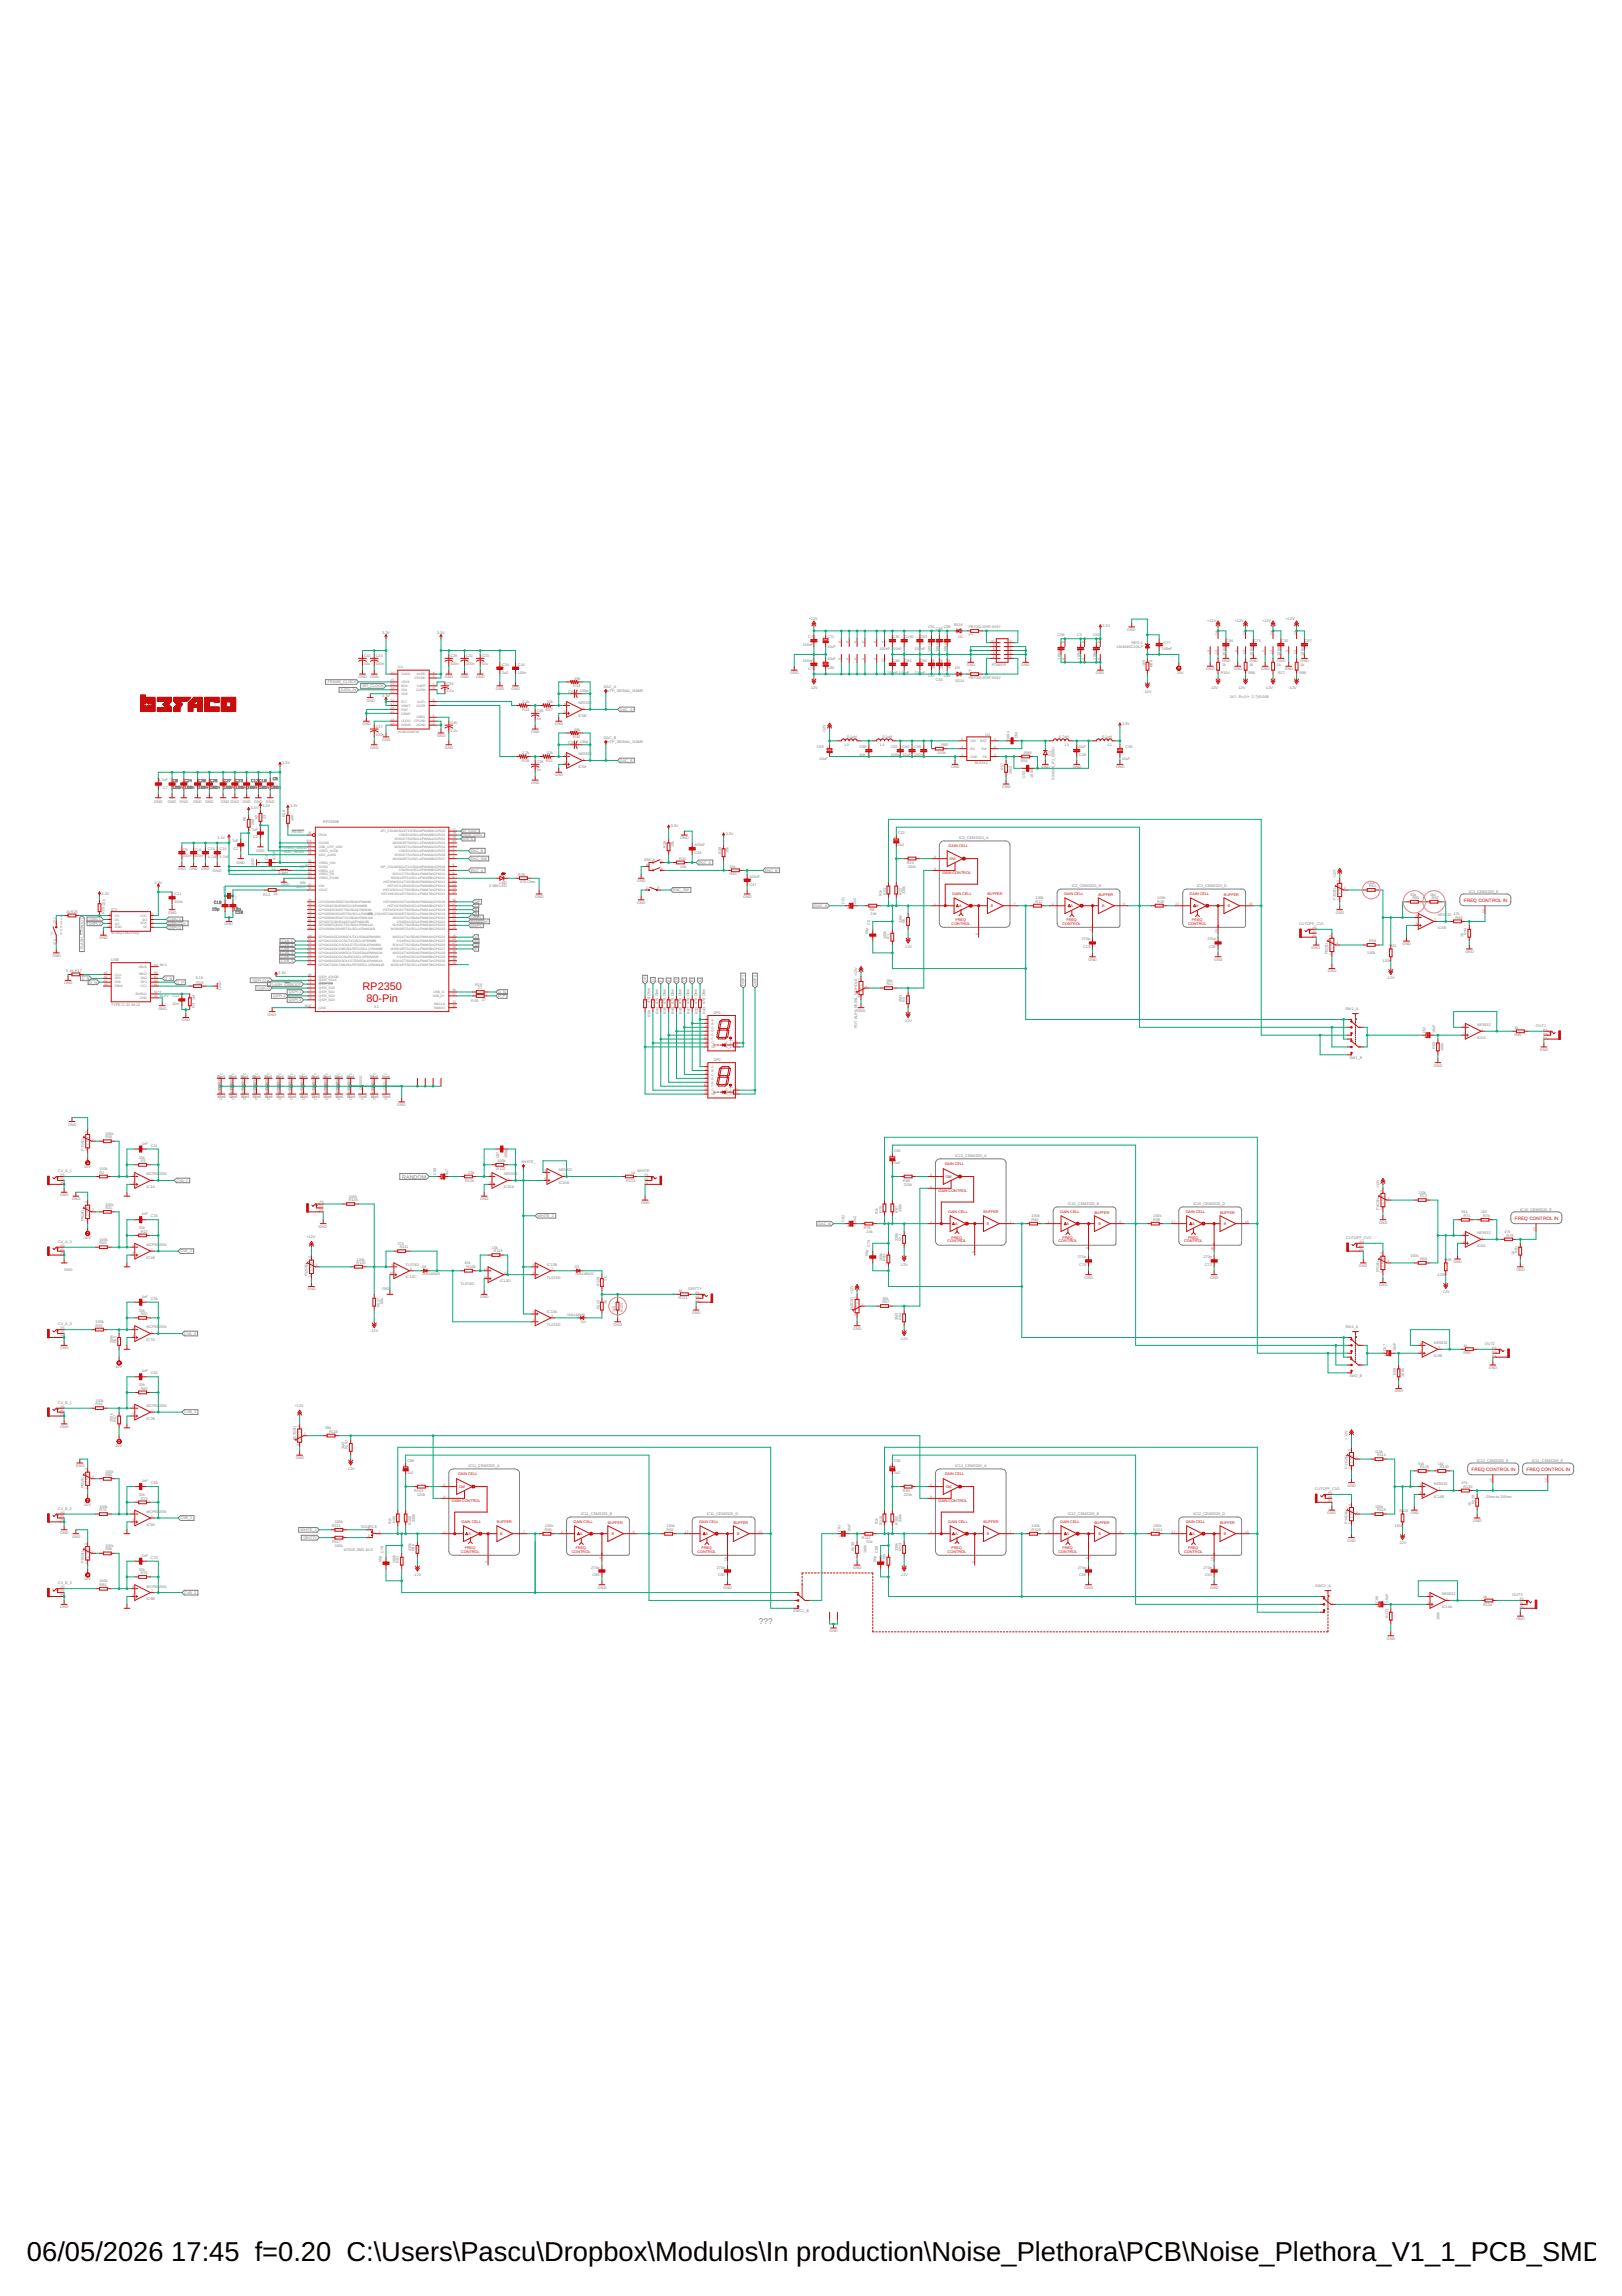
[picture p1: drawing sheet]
<svg xmlns="http://www.w3.org/2000/svg" width="210mm" height="297mm" viewBox="0 0 210 297" stroke-linecap="round" stroke-linejoin="round" font-family="sans-serif">
<defs><g id="words">
<g font-size="3.5">
<text x="3.5" y="292.5">06/05/2026</text>
<text x="22.2" y="292.5">17:45 f=0.20 C:\Users\Pascu\Dropbox\Modulos\In production\Noise_Plethora\PCB\Noise_Plethora_V1_1_PCB_SMD\N</text>
</g>
<g font-size="1.4" fill="#c90d0c">
<text x="46.9" y="128.1">RP2350</text>
<text x="47.4" y="129.6">80-Pin</text>
</g>
<text font-size="1.1" fill="#808080" x="98.2" y="210.1">???</text>
<text font-size=".7" fill="#808080" x="52" y="152.5">RANDOM</text>
<g font-size=".6" fill="#c90d0c">
<text x="189.4" y="116.7">FREQ CONTROL IN</text>
<text x="196" y="157.8">FREQ CONTROL IN</text>
<text x="190.4" y="190.3">FREQ CONTROL IN</text>
<text x="197.6" y="190.3">FREQ CONTROL IN</text>
</g>
<g font-size=".5" fill="#808080">
<text x="49.5" y="82.1">3.3V</text>
<text x="56.6" y="82.1">3.3V</text>
<text x="103.9" y="83.6">100nF</text>
<text x="104.6" y="82.6">C73</text>
<text x="104.7" y="80.2">+12V</text>
<text x="107.1" y="83.8">10uF</text>
<text x="107.1" y="82.5">C71</text>
<text x="115.5" y="82.6">C35</text>
<text x="117.1" y="82.6">C100</text>
<text x="119.1" y="82.6">C93</text>
<text x="120.1" y="81.3">C51</text>
<text x="121.1" y="81.6">C69</text>
<text x="122.1" y="81.3">C99</text>
<text x="123.4" y="81">SS14</text>
<text x="124" y="82.6">D2</text>
<text x="125.4" y="81.3">PBY201209T-601Y</text>
<text x="125.4" y="82.3">F+</text>
<text x="136.9" y="82.3">C68</text>
<text x="139.4" y="82.3">C3</text>
<text x="141.4" y="82.3">C56</text>
<text x="142.7" y="81.1">3.3V</text>
<text x="144.5" y="83.8">LM4040C10ILP</text>
<text x="145.9" y="81.6">GND</text>
<text x="146.4" y="83.3">REG-1</text>
<text x="150.6" y="83.3">C77</text>
<text x="156.2" y="80.5">+12V</text>
<text x="158.7" y="83.1">C84</text>
<text x="159.8" y="80.5">+12V</text>
<text x="162.3" y="83.1">C75</text>
<text x="163.3" y="80.5">+12V</text>
<text x="165.8" y="83.1">C30</text>
<text x="166.4" y="80.2">+12V</text>
<text x="168.9" y="83.1">C87</text>
<text x="42.4" y="88.4">FRAME_CLOCK</text>
<text x="44.1" y="89.4">DATA_IN</text>
<text x="46.4" y="87.7">GND</text>
<text x="46.9" y="88.9">BIT_CLOCK</text>
<text x="47.1" y="86">10u</text>
<text x="47.1" y="85.1">C41</text>
<text x="47.9" y="87.7">GND</text>
<text x="48.6" y="86">100n</text>
<text x="48.6" y="85.1">C43</text>
<text x="57.6" y="87.7">GND</text>
<text x="57.8" y="89.6">2.2u</text>
<text x="57.8" y="88.6">C39</text>
<text x="58.3" y="86">100n</text>
<text x="58.3" y="85.1">C28</text>
<text x="59.6" y="87.7">GND</text>
<text x="60.3" y="86">100n</text>
<text x="60.3" y="85.1">C32</text>
<text x="61.6" y="87.7">GND</text>
<text x="62.3" y="86">10u</text>
<text x="62.3" y="85.1">C33</text>
<text x="64.2" y="89.2">GND</text>
<text x="65" y="87.1">2u2</text>
<text x="65" y="86.1">C34</text>
<text x="66.2" y="89.2">GND</text>
<text x="67" y="87.1">100n</text>
<text x="67" y="86.1">C44</text>
<text x="73.5" y="89.6">C42</text>
<text x="74.2" y="88.9">R34</text>
<text x="74.3" y="87.9">39k</text>
<text x="75" y="89.6">100p</text>
<text x="78.1" y="89">DAC_A</text>
<text x="78.7" y="89.5">&gt;TP_SIGNAL_NAME</text>
<text x="102.3" y="87.2">GND</text>
<text x="103.9" y="85.6">100nF</text>
<text x="104.6" y="86.6">C78</text>
<text x="104.8" y="89.1">-12V</text>
<text x="107.1" y="85.3">10uF</text>
<text x="107.1" y="86.6">C80</text>
<text x="113.8" y="84.1">100nF 100nF</text>
<text x="114.8" y="87.1">100nF 100nF</text>
<text x="115.5" y="85.6">C46</text>
<text x="117.1" y="85.6">C94</text>
<text x="118.4" y="84.1">100nF</text>
<text x="118.4" y="87.1">100nF</text>
<text x="119.1" y="85.6">C95</text>
<text x="120.1" y="87.6">C57</text>
<text x="120.5" y="84.3" transform="rotate(-90 120.5 84.3)">100nF</text>
<text x="121" y="86.6" transform="rotate(-90 121 86.6)">100nF</text>
<text x="121.1" y="88.2">C64</text>
<text x="121.5" y="84.3" transform="rotate(-90 121.5 84.3)">100nF</text>
<text x="122" y="86.6" transform="rotate(-90 122 86.6)">100nF</text>
<text x="122.1" y="87.6">C92</text>
<text x="122.5" y="84.3" transform="rotate(-90 122.5 84.3)">100nF</text>
<text x="123" y="86.6" transform="rotate(-90 123 86.6)">100nF</text>
<text x="123.6" y="88.2">SS14</text>
<text x="123.6" y="86.6">D3</text>
<text x="125.1" y="86.2">GND</text>
<text x="125.4" y="87.9">PBY201209T-601Y</text>
<text x="125.4" y="86.9">F-</text>
<text x="128.3" y="86.2">POWER</text>
<text x="132.2" y="86.2">GND</text>
<text x="137.2" y="85.3" transform="rotate(-90 137.2 85.3)">100nF</text>
<text x="139.8" y="85.3" transform="rotate(-90 139.8 85.3)">100nF</text>
<text x="141.8" y="87.2">GND</text>
<text x="141.8" y="85.3" transform="rotate(-90 141.8 85.3)">100nF</text>
<text x="148" y="89.6">-12V</text>
<text x="148.2" y="86.2" transform="rotate(-90 148.2 86.2)">1k5</text>
<text x="149.1" y="86.3" transform="rotate(-90 149.1 86.3)">R89</text>
<text x="150.4" y="84.1">100nF</text>
<text x="152.2" y="87.1">-10V</text>
<text x="156.1" y="86.7">GND</text>
<text x="156.6" y="89.1">-12V</text>
<text x="158" y="87.2">R104</text>
<text x="158.1" y="86.2">1k</text>
<text x="158.1" y="85.7">GND</text>
<text x="158.6" y="84.8" transform="rotate(-90 158.6 84.8)">100nF</text>
<text x="159.7" y="86.7">GND</text>
<text x="160.2" y="89.1">-12V</text>
<text x="161.5" y="87.2">R86</text>
<text x="161.7" y="86.2">1k</text>
<text x="161.7" y="85.7">GND</text>
<text x="162.1" y="84.8" transform="rotate(-90 162.1 84.8)">100nF</text>
<text x="163.2" y="86.7">GND</text>
<text x="163.7" y="89.1">-12V</text>
<text x="165.3" y="86.2">1k</text>
<text x="165.3" y="85.7">GND</text>
<text x="165.4" y="87.2">R27</text>
<text x="165.7" y="84.8" transform="rotate(-90 165.7 84.8)">100nF</text>
<text x="166.3" y="86.7">GND</text>
<text x="166.8" y="89.1">-12V</text>
<text x="168.2" y="87.2">R98</text>
<text x="168.3" y="86.2">1k</text>
<text x="168.3" y="85.7">GND</text>
<text x="168.7" y="84.8" transform="rotate(-90 168.7 84.8)">100nF</text>
<text x="46.9" y="93.8">GND</text>
<text x="47.4" y="90.8">GND</text>
<text x="48.6" y="95.2">100n</text>
<text x="48.6" y="94.2">C37</text>
<text x="49.4" y="95.8">GND</text>
<text x="49.5" y="90.2">3.3V</text>
<text x="56.6" y="95.3">GND</text>
<text x="58.3" y="94.6">2.2u</text>
<text x="58.3" y="93.7">C40</text>
<text x="67.6" y="91">2.2k</text>
<text x="67.6" y="91.9">R33</text>
<text x="68.7" y="94.8">GND</text>
<text x="69.5" y="93.1">1n</text>
<text x="69.5" y="92.2">C45</text>
<text x="70.6" y="91.9">R37</text>
<text x="70.8" y="91">10k</text>
<text x="71.8" y="93.8">GND</text>
<text x="74.2" y="95.5">R30</text>
<text x="74.3" y="94.5">39k</text>
<text x="74.8" y="91.1">NE5532</text>
<text x="74.8" y="92.8">IC5B</text>
<text x="78.1" y="95.6">DAC_B</text>
<text x="80.2" y="92">DAC_A</text>
<text x="106.8" y="94.8" transform="rotate(-90 106.8 94.8)">+12V</text>
<text x="109.6" y="95.4">0.1uH</text>
<text x="114.2" y="95.4">0.1uH</text>
<text x="127.5" y="95.2">U1</text>
<text x="130.6" y="95.7" transform="rotate(-90 130.6 95.7)">100n</text>
<text x="131.7" y="95.5" transform="rotate(-90 131.7 95.5)">C54</text>
<text x="137" y="95.4">4.7uH</text>
<text x="142.6" y="95.4">0.1uH</text>
<text x="145.2" y="93.8">3.3V</text>
<text x="159.2" y="90.3">1k?...R=(V+ -2.7)/0.008</text>
<text x="20.5" y="101.1">4.7uF</text>
<text x="36.5" y="98.8">3.3V</text>
<text x="47.9" y="96.9">GND</text>
<text x="57.6" y="96.9">GND</text>
<text x="67.6" y="97.6">2.2k</text>
<text x="67.6" y="98.5">R29</text>
<text x="68.7" y="101.4">GND</text>
<text x="69.5" y="99.7">1n</text>
<text x="69.5" y="98.8">C36</text>
<text x="70.6" y="98.5">R31</text>
<text x="70.8" y="97.6">10k</text>
<text x="71.8" y="100.4">GND</text>
<text x="73.5" y="96.2">C38</text>
<text x="74.8" y="97.7">NE5532</text>
<text x="74.8" y="99.4">IC5A</text>
<text x="75" y="96.2">100p</text>
<text x="78.7" y="96.1">&gt;TP_SIGNAL_NAME</text>
<text x="80.2" y="98.6">DAC_B</text>
<text x="105.7" y="96.8">C65</text>
<text x="106" y="98.3">10uF</text>
<text x="109.3" y="96.5">L5</text>
<text x="111.2" y="97.8">10n</text>
<text x="111.2" y="96.8">C58</text>
<text x="113.9" y="96.5">L4</text>
<text x="115.3" y="97.8">100n</text>
<text x="115.3" y="96.8">C63</text>
<text x="116.8" y="97.8">10uF</text>
<text x="116.8" y="96.8">C60</text>
<text x="118.3" y="97.8">100n</text>
<text x="118.3" y="96.8">C59</text>
<text x="121.3" y="97.6">100k</text>
<text x="121.8" y="96.5">R60</text>
<text x="123.1" y="99.4">GND</text>
<text x="126.1" y="98.9">BL9342</text>
<text x="129.7" y="101.9">GND</text>
<text x="129.8" y="99.7" transform="rotate(-90 129.8 99.7)">R57</text>
<text x="130.9" y="100.2" transform="rotate(-90 130.9 100.2)">16k2</text>
<text x="132.1" y="98.6">R54</text>
<text x="132.4" y="97.5">49k9</text>
<text x="132.7" y="100.6" transform="rotate(-90 132.7 100.6)">C53</text>
<text x="133.7" y="100.6" transform="rotate(-90 133.7 100.6)">100n</text>
<text x="134.8" y="99.4">GND</text>
<text x="136" y="97.8" transform="rotate(-90 136 97.8)">D1</text>
<text x="136.5" y="100.9" transform="rotate(-90 136.5 100.9)">SS1040_R1_00001</text>
<text x="137.8" y="96.5">L3</text>
<text x="138.8" y="99.4">GND</text>
<text x="139.5" y="96.8">22uF</text>
<text x="139.7" y="97.8">C48</text>
<text x="143.4" y="96.5">L2</text>
<text x="144.4" y="99.4">GND</text>
<text x="145.2" y="98.3">10uF</text>
<text x="145.7" y="96.8">C50</text>
<text x="19.9" y="103.9">GND</text>
<text x="21.1" y="102.1">C7</text>
<text x="21.7" y="103.9">GND</text>
<text x="23.2" y="103.9">GND</text>
<text x="25" y="103.9">GND</text>
<text x="26.5" y="103.9">GND</text>
<text x="28.6" y="103.9">GND GND</text>
<text x="31.4" y="103.9">GND</text>
<text x="31.8" y="106.3" transform="rotate(-90 31.8 106.3)">R6</text>
<text x="32.2" y="107.5">4.7uF</text>
<text x="32.5" y="104.7">3.3V</text>
<text x="32.9" y="106.8" transform="rotate(-90 32.9 106.8)">200</text>
<text x="32.9" y="103.9">GND</text>
<text x="33.3" y="106" transform="rotate(-90 33.3 106)">R7</text>
<text x="34" y="104.4">3.3V</text>
<text x="34.4" y="106" transform="rotate(-90 34.4 106)">33</text>
<text x="34.4" y="103.9">GND</text>
<text x="36.9" y="105.7" transform="rotate(-90 36.9 105.7)">R10</text>
<text x="37.5" y="104.4">3.3V</text>
<text x="37.8" y="107.8">RESET</text>
<text x="38" y="106.3" transform="rotate(-90 38 106.3)">10K</text>
<text x="41.8" y="106.5">RP2350B</text>
<text x="86.8" y="107">3.3V</text>
<text x="93.9" y="108">3.3V</text>
<text x="116.2" y="107.9">C22</text>
<text x="23" y="112.5">GND</text>
<text x="23.6" y="110.9">100n</text>
<text x="23.6" y="110.1">C9</text>
<text x="24.5" y="112.5">GND</text>
<text x="25.2" y="110.9">100n</text>
<text x="25.2" y="110.1">C16</text>
<text x="26" y="112.5">GND</text>
<text x="26.9" y="111">4.7uF 4.7uF</text>
<text x="26.9" y="110">C26</text>
<text x="27.6" y="112.8">GND</text>
<text x="28.1" y="108.5">1.1V</text>
<text x="28.4" y="110">C14</text>
<text x="29.6" y="109">4.7uF</text>
<text x="30.2" y="110">C1</text>
<text x="30.6" y="111.7">GND</text>
<text x="32.8" y="108.5">C2</text>
<text x="32.9" y="112.1" transform="rotate(-90 32.9 112.1)">GND</text>
<text x="33.2" y="110.2">GND</text>
<text x="34.6" y="111.3" transform="rotate(-90 34.6 111.3)">C4</text>
<text x="35.2" y="112.6">L1</text>
<text x="35.7" y="111.3" transform="rotate(-90 35.7 111.3)">4.7uF</text>
<text x="36" y="113.1">3.3uH</text>
<text x="36.7" y="110.3">ADC_AVDD</text>
<text x="36.7" y="109.8">VREG_AVDD</text>
<text x="38.8" y="112.3">LX</text>
<text x="60.9" y="112.8">ENC_A</text>
<text x="60.9" y="110.2">ENC_B</text>
<text x="60.9" y="111.3">ENC_SW</text>
<text x="67.1" y="113.3">R36</text>
<text x="83.4" y="111.4">ENCA</text>
<text x="86.2" y="109.7" transform="rotate(-90 86.2 109.7)">R38</text>
<text x="87.2" y="109.6" transform="rotate(-90 87.2 109.6)">10k</text>
<text x="87.9" y="111.3">R41</text>
<text x="88" y="112.2">10k</text>
<text x="88" y="108.5">GND</text>
<text x="89.9" y="109.5">100nF</text>
<text x="89.9" y="110.5">C49</text>
<text x="90.4" y="111.8">ENC_A</text>
<text x="93.3" y="110.5" transform="rotate(-90 93.3 110.5)">R39</text>
<text x="94.3" y="110.3" transform="rotate(-90 94.3 110.3)">10k</text>
<text x="94.4" y="112.3">10k</text>
<text x="94.4" y="113.3">R40</text>
<text x="97" y="113.5">100nF</text>
<text x="99" y="112.8">ENC_B</text>
<text x="116.2" y="109.5">2u2</text>
<text x="117.4" y="111.8">R24</text>
<text x="117.5" y="112.2">220k</text>
<text x="124.1" y="108.5">IC2_CEM3320_A</text>
<text x="172.9" y="113.6" transform="rotate(-90 172.9 113.6)">+12V</text>
<text x="8.6" y="118.1">1k R26</text>
<text x="11.5" y="119.1">QSPI-1</text>
<text x="11.5" y="119.6">QSPI-2</text>
<text x="13.2" y="115.9">3.3V</text>
<text x="13.5" y="118.2" transform="rotate(-90 13.5 118.2)">R25</text>
<text x="13.6" y="117.2" transform="rotate(-90 13.6 117.2)">10k</text>
<text x="14.4" y="117.9">IC3</text>
<text x="20" y="114.3">3.3V</text>
<text x="21.8" y="118.2">GND</text>
<text x="21.8" y="119.6">QSPI-CLK</text>
<text x="21.8" y="119.1">QSPI-3</text>
<text x="22.6" y="116.8">100n</text>
<text x="22.6" y="115.8">C21</text>
<text x="29" y="119.7">GND</text>
<text x="34.1" y="115.9">R14</text>
<text x="35.4" y="115.8">1K</text>
<text x="36.4" y="114.6">GND</text>
<text x="38.3" y="114.9">XOUT</text>
<text x="38.8" y="114.4">XIN</text>
<text x="60.9" y="118.9">DISP1</text>
<text x="60.9" y="119.9">DISP2</text>
<text x="60.9" y="119.4">RANDOM</text>
<text x="61.4" y="117.9">A</text>
<text x="61.4" y="118.4">B</text>
<text x="61.4" y="117.4">C</text>
<text x="61.4" y="116.8">DP</text>
<text x="63.3" y="114.8">2 MM LED</text>
<text x="64.6" y="114.3">LED</text>
<text x="67.3" y="114.3">470 Ohm</text>
<text x="69.3" y="116.2">GND</text>
<text x="82.5" y="114.1">GND</text>
<text x="82.5" y="116.9">GND</text>
<text x="87.1" y="115.3">ENC_SW</text>
<text x="96.2" y="116.2">GND</text>
<text x="97" y="114.6">C47</text>
<text x="105.4" y="117.4">DAC_A</text>
<text x="109.3" y="116.9" transform="rotate(-90 109.3 116.9)">C31</text>
<text x="110.8" y="116.9" transform="rotate(-90 110.8 116.9)">2u2</text>
<text x="112.6" y="117.9">R8</text>
<text x="112.6" y="119.7" transform="rotate(-90 112.6 119.7)">C6</text>
<text x="112.7" y="118.3">24k</text>
<text x="114.1" y="115.9" transform="rotate(-90 114.1 115.9)">91k</text>
<text x="114.7" y="115.8" transform="rotate(-90 114.7 115.8)">R23</text>
<text x="116.7" y="119.5" transform="rotate(-90 116.7 119.5)">330k</text>
<text x="116.7" y="115.8" transform="rotate(-90 116.7 115.8)">R22</text>
<text x="117.2" y="119.5" transform="rotate(-90 117.2 119.5)">R5</text>
<text x="117.2" y="115.7" transform="rotate(-90 117.2 115.7)">330k</text>
<text x="134" y="116.4">100k</text>
<text x="134" y="116.8">R12</text>
<text x="138.7" y="114.8">IC2_CEM3320_B</text>
<text x="149.8" y="116.4">100k</text>
<text x="149.8" y="116.8">R28</text>
<text x="154.9" y="114.8">IC2_CEM3320_D</text>
<text x="168.1" y="119.7">CUTOFF_CV1</text>
<text x="172.9" y="116.4" transform="rotate(-90 172.9 116.4)">P3G$1</text>
<text x="172.9" y="118.2">GND</text>
<text x="176.9" y="114.3">110k</text>
<text x="177.2" y="114.8">R51</text>
<text x="182.5" y="115.9">91k</text>
<text x="182.8" y="116.3">R55</text>
<text x="185.1" y="115.9">1k2</text>
<text x="185.3" y="116.3">R52</text>
<text x="186.1" y="118.5">NE5532</text>
<text x="188.1" y="118.4">47k</text>
<text x="188.4" y="118.8">R48</text>
<text x="190.1" y="115.5">IC2_CEM3320_E</text>
<text x="6.8" y="123.8">GND</text>
<text x="8.6" y="125.7">5.1K R17</text>
<text x="10.8" y="122.8" transform="rotate(-90 10.8 122.8)">FLASH_CS/BOOT</text>
<text x="12.9" y="121.5">GND</text>
<text x="14.4" y="120.9">W25Q128JVSIQ</text>
<text x="14.4" y="124.4">USB</text>
<text x="21.8" y="120.1">QSPI-0</text>
<text x="36.4" y="122.9">CVB_1</text>
<text x="36.4" y="124">CVB_2</text>
<text x="36.4" y="124.5">CVB_3</text>
<text x="36.5" y="121.9">CVA_1</text>
<text x="36.5" y="122.4">CVA_2</text>
<text x="36.5" y="123.4">CVA_3</text>
<text x="61.4" y="122.4">D</text>
<text x="61.4" y="122.9">E</text>
<text x="61.4" y="121.4">F</text>
<text x="61.4" y="121.9">G</text>
<text x="112.4" y="120.8" transform="rotate(-90 112.4 120.8)">56p</text>
<text x="114.7" y="121.5" transform="rotate(-90 114.7 121.5)">100k</text>
<text x="115.1" y="121.5" transform="rotate(-90 115.1 121.5)">R1</text>
<text x="117" y="122.6">-12V</text>
<text x="140" y="121.7">270p</text>
<text x="140.2" y="122.7">C13</text>
<text x="140.9" y="124.3">GND</text>
<text x="156.2" y="121.7">270p</text>
<text x="156.4" y="122.7">C29</text>
<text x="157.1" y="124.3">GND</text>
<text x="169.7" y="122.8">GND</text>
<text x="171.9" y="123.5" transform="rotate(-90 171.9 123.5)">P5G$1</text>
<text x="171.9" y="125.8">GND</text>
<text x="176.9" y="123.5">100k</text>
<text x="177.2" y="121.9">R58</text>
<text x="178.9" y="124.4">120k</text>
<text x="179.8" y="122.5">R61</text>
<text x="181.5" y="122.2">GND</text>
<text x="186.1" y="120.2">IC6B</text>
<text x="189.3" y="121.2" transform="rotate(-90 189.3 121.2)">1k</text>
<text x="189.6" y="123.3">GND</text>
<text x="189.8" y="121" transform="rotate(-90 189.8 121)">R44</text>
<text x="8.3" y="127.3">GND</text>
<text x="10.6" y="126.7">D_P</text>
<text x="11.6" y="127.3">D_N</text>
<text x="14.4" y="130.1">TYPE-C-31-M-12</text>
<text x="20.5" y="130.6">GND</text>
<text x="21.3" y="126.7">D_N</text>
<text x="22.3" y="130">10n</text>
<text x="22.3" y="129">C12</text>
<text x="22.8" y="127.3">D_P</text>
<text x="25.2" y="130.4" transform="rotate(-90 25.2 130.4)">R4</text>
<text x="25.3" y="129.4" transform="rotate(-90 25.3 129.4)">1M</text>
<text x="25.3" y="126.7">5.1K</text>
<text x="25.4" y="127.3">R16</text>
<text x="28.6" y="128.1" transform="rotate(-90 28.6 128.1)">GND</text>
<text x="32.7" y="127">QSPI-CLK</text>
<text x="33.3" y="128">QSPI-0</text>
<text x="34.6" y="131.4">GND</text>
<text x="35" y="127.5">FLASH_CS/BOOT</text>
<text x="35.4" y="129">QSPI-2</text>
<text x="36" y="126">3.3V</text>
<text x="37.4" y="129.5">QSPI-3</text>
<text x="37.4" y="128.5">QSPI-1</text>
<text x="48.4" y="130.4">X1</text>
<text x="61" y="129.6">R18</text>
<text x="61.5" y="127.5">R19</text>
<text x="61.8" y="128">27</text>
<text x="62.4" y="129.5">27</text>
<text x="64.5" y="129">D_P</text>
<text x="64.5" y="128.5">D_N</text>
<text x="83.7" y="127" transform="rotate(-90 83.7 127)">DP</text>
<text x="84.1" y="129.8" transform="rotate(-90 84.1 129.8)">470 Ohm</text>
<text x="84.2" y="131.5" transform="rotate(-90 84.2 131.5)">R50</text>
<text x="84.7" y="127" transform="rotate(-90 84.7 127)">G</text>
<text x="85.2" y="129.9" transform="rotate(-90 85.2 129.9)">470 Ohm</text>
<text x="85.2" y="131.1" transform="rotate(-90 85.2 131.1)">R42</text>
<text x="85.7" y="127" transform="rotate(-90 85.7 127)">F</text>
<text x="86.2" y="129.9" transform="rotate(-90 86.2 129.9)">470 Ohm</text>
<text x="86.2" y="131.1" transform="rotate(-90 86.2 131.1)">R35</text>
<text x="86.7" y="127" transform="rotate(-90 86.7 127)">E</text>
<text x="87.2" y="129.9" transform="rotate(-90 87.2 129.9)">470 Ohm</text>
<text x="87.2" y="131.1" transform="rotate(-90 87.2 131.1)">R49</text>
<text x="87.7" y="127" transform="rotate(-90 87.7 127)">D</text>
<text x="88.2" y="129.9" transform="rotate(-90 88.2 129.9)">470 Ohm</text>
<text x="88.3" y="131.1" transform="rotate(-90 88.3 131.1)">R46</text>
<text x="88.7" y="127" transform="rotate(-90 88.7 127)">C</text>
<text x="89.2" y="129.9" transform="rotate(-90 89.2 129.9)">470 Ohm</text>
<text x="89.3" y="131.1" transform="rotate(-90 89.3 131.1)">R47</text>
<text x="89.8" y="127" transform="rotate(-90 89.8 127)">B</text>
<text x="90.2" y="129.9" transform="rotate(-90 90.2 129.9)">470 Ohm</text>
<text x="90.3" y="131.1" transform="rotate(-90 90.3 131.1)">R32</text>
<text x="90.8" y="127" transform="rotate(-90 90.8 127)">A</text>
<text x="91.2" y="129.9" transform="rotate(-90 91.2 129.9)">470 Ohm</text>
<text x="91.3" y="131.1" transform="rotate(-90 91.3 131.1)">R43</text>
<text x="92.4" y="131.1">DP1</text>
<text x="96.4" y="127.5" transform="rotate(-90 96.4 127.5)">DISP1</text>
<text x="97.9" y="127.5" transform="rotate(-90 97.9 127.5)">DISP2</text>
<text x="110.9" y="130.9">GND</text>
<text x="114.7" y="127">39k</text>
<text x="114.7" y="127.5">R11</text>
<text x="116.7" y="129.6" transform="rotate(-90 116.7 129.6)">3M3</text>
<text x="117.2" y="129.6" transform="rotate(-90 117.2 129.6)">R9</text>
<text x="174.1" y="130.6">SW1_A</text>
<text x="179.5" y="126.7">-12V</text>
<text x="23.5" y="132.2">GND</text>
<text x="92.4" y="137.2">DP2</text>
<text x="110.9" y="133" transform="rotate(-90 110.9 133)">POT-ALPS-RK09L_NOHOLE +12V</text>
<text x="117" y="132.3">-12V</text>
<text x="174.6" y="137">SW1_B</text>
<text x="184.5" y="133.7" transform="rotate(-90 184.5 133.7)">C52</text>
<text x="185.6" y="138">GND</text>
<text x="185.7" y="135.7" transform="rotate(-90 185.7 135.7)">R56</text>
<text x="185.7" y="133.7" transform="rotate(-90 185.7 133.7)">10uF</text>
<text x="186.8" y="136" transform="rotate(-90 186.8 136)">100k</text>
<text x="191.2" y="132.8">NE5532</text>
<text x="191.2" y="134.4">IC6A</text>
<text x="196" y="133.1">1k</text>
<text x="196" y="134.1">R45</text>
<text x="198.8" y="132.9">OUT1</text>
<text x="199.3" y="136">GND</text>
<text x="28.1" y="139.4">Shell</text>
<text x="28.2" y="142">Shell</text>
<text x="29.6" y="139.4">Shell</text>
<text x="29.7" y="142">Shell</text>
<text x="31.1" y="139.4">Shell</text>
<text x="31.2" y="142">Shell</text>
<text x="32.6" y="139.4">Shell</text>
<text x="32.7" y="142">Shell</text>
<text x="34.2" y="139.4">Shell</text>
<text x="34.3" y="142">Shell</text>
<text x="35.7" y="139.4">Shell</text>
<text x="35.8" y="142">Shell</text>
<text x="37.2" y="139.4">Shell</text>
<text x="37.3" y="142">Shell</text>
<text x="38.7" y="139.4">Shell</text>
<text x="38.8" y="142">Shell</text>
<text x="40.3" y="139.4">Shell</text>
<text x="40.4" y="142">Shell</text>
<text x="41.8" y="139.4">Shell</text>
<text x="41.9" y="142">Shell</text>
<text x="43.3" y="139.4">Shell</text>
<text x="43.4" y="142">Shell</text>
<text x="44.8" y="139.4">Shell</text>
<text x="44.9" y="142">Shell</text>
<text x="46.4" y="142">Shell</text>
<text x="47.9" y="139.4">Shell</text>
<text x="48" y="142">Shell</text>
<text x="49.4" y="139.4">Shell</text>
<text x="49.5" y="142">Shell</text>
<text x="51.4" y="143.1">GND</text>
<text x="8.8" y="145.6">GND</text>
<text x="10.8" y="148.9" transform="rotate(-90 10.8 148.9)">P1G$1</text>
<text x="13.6" y="146.8">100k</text>
<text x="13.6" y="147.2">R15</text>
<text x="18" y="149.9">33k</text>
<text x="18.3" y="148.1">1nF</text>
<text x="19.5" y="148.3">C11</text>
<text x="64.6" y="149.9" transform="rotate(-90 64.6 149.9)">C97</text>
<text x="65.6" y="149.9" transform="rotate(-90 65.6 149.9)">150p</text>
<text x="115.7" y="149.1">C81</text>
<text x="123.6" y="149.7">IC10_CEM3320_A</text>
<text x="7.5" y="151.7">CV_A_1</text>
<text x="7.8" y="154.8">GND</text>
<text x="9.3" y="155.3">GND</text>
<text x="10.7" y="151.1">-10V</text>
<text x="12.9" y="151.4">100k</text>
<text x="12.9" y="151.9">R2</text>
<text x="13.6" y="156">100k</text>
<text x="18.2" y="150.3">R3</text>
<text x="19" y="152.1">MCP60</text>
<text x="19" y="153.7">IC1A</text>
<text x="20.6" y="152.1">2SN</text>
<text x="22.8" y="152.9">CVA_1</text>
<text x="45.1" y="155">100k</text>
<text x="45.1" y="155.4">R135</text>
<text x="56.5" y="152" transform="rotate(-90 56.5 152)">C98</text>
<text x="58" y="152" transform="rotate(-90 58 152)">4u7</text>
<text x="60.2" y="152.9">R126</text>
<text x="60.6" y="151.9">33k</text>
<text x="62.1" y="155.3">GND</text>
<text x="64.3" y="151.3">R132</text>
<text x="64.4" y="150.4">100k</text>
<text x="65.2" y="152.1">NE5532</text>
<text x="65.2" y="153.7">IC15A</text>
<text x="67.5" y="150.4">WHITE_</text>
<text x="72.3" y="151.6">NE5532</text>
<text x="72.3" y="153.2">IC15B</text>
<text x="81" y="152.9">R133</text>
<text x="81.7" y="151.9">1k</text>
<text x="82.5" y="151.7">WHITE</text>
<text x="83" y="155.8">GND</text>
<text x="115.7" y="150.6">2u2</text>
<text x="116.9" y="152.9">R88</text>
<text x="117" y="153.4">220k</text>
<text x="138.2" y="155.9">IC10_CEM3320_B</text>
<text x="154.4" y="155.9">IC10_CEM3320_D</text>
<text x="178.5" y="153.7" transform="rotate(-90 178.5 153.7)">+12V</text>
<text x="183.5" y="154.4">110k</text>
<text x="183.8" y="154.9">R72</text>
<text x="7.5" y="160.8">CV_A_2</text>
<text x="10.7" y="160.3">-10V</text>
<text x="10.8" y="158" transform="rotate(-90 10.8 158)">P4G$1</text>
<text x="12.9" y="160.5">100k</text>
<text x="12.9" y="161">R20</text>
<text x="13.6" y="156.4">R21</text>
<text x="18" y="159">33k</text>
<text x="18.2" y="159.5">R13</text>
<text x="18.3" y="157.2">1nF</text>
<text x="19" y="161.2">MCP60</text>
<text x="19.5" y="157.5">C15</text>
<text x="20.6" y="161.2">2SN</text>
<text x="39.7" y="160.2">+12V</text>
<text x="41.2" y="158.8">GND</text>
<text x="51.5" y="161.1">27k</text>
<text x="51.7" y="161.5">R111</text>
<text x="63.7" y="161.6">10k</text>
<text x="69.6" y="157.5">WHITE_2</text>
<text x="105.9" y="158.5">DAC_B</text>
<text x="109.3" y="158.1" transform="rotate(-90 109.3 158.1)">C62</text>
<text x="110.8" y="158.1" transform="rotate(-90 110.8 158.1)">2u2</text>
<text x="111.8" y="159">R78</text>
<text x="112.2" y="159.5">24k</text>
<text x="112.6" y="161.3" transform="rotate(-90 112.6 161.3)">C74</text>
<text x="113.6" y="157.1" transform="rotate(-90 113.6 157.1)">91k</text>
<text x="114.2" y="156.9" transform="rotate(-90 114.2 156.9)">R75</text>
<text x="116.2" y="160.6" transform="rotate(-90 116.2 160.6)">330k</text>
<text x="116.2" y="156.9" transform="rotate(-90 116.2 156.9)">R87</text>
<text x="116.6" y="160.6" transform="rotate(-90 116.6 160.6)">R77</text>
<text x="116.6" y="156.8" transform="rotate(-90 116.6 156.8)">330k</text>
<text x="133.5" y="157.5">100k</text>
<text x="133.5" y="157.9">R82</text>
<text x="149.3" y="157.5">100k</text>
<text x="149.3" y="157.9">R99</text>
<text x="174.2" y="160.3">CUTOFF_CV2</text>
<text x="178.5" y="156.5" transform="rotate(-90 178.5 156.5)">P8G$1</text>
<text x="178.5" y="158.3">GND</text>
<text x="189.1" y="157">91k</text>
<text x="189.4" y="157.4">R71</text>
<text x="191.2" y="159.7">NE5532</text>
<text x="191.2" y="161.3">IC8A</text>
<text x="191.7" y="157">1k2</text>
<text x="191.9" y="157.4">R74</text>
<text x="194.7" y="159.5">47k</text>
<text x="195" y="160">R79</text>
<text x="196.7" y="156.7">IC10_CEM3320_E</text>
<text x="8.3" y="164.4">GND</text>
<text x="18.3" y="167.9">1nF</text>
<text x="19" y="162.9">IC1B</text>
<text x="23.3" y="162">CVA_2</text>
<text x="39.8" y="165.1" transform="rotate(-90 39.8 165.1)">P12G$1</text>
<text x="39.8" y="166.9">GND</text>
<text x="46.1" y="163.1">120k</text>
<text x="46.1" y="163.5">R120</text>
<text x="49.4" y="166.9">GND</text>
<text x="52.5" y="163.7">TL074D</text>
<text x="52.5" y="165.4">IC13C</text>
<text x="54.6" y="164.1">D6</text>
<text x="54.6" y="165">1N4148WS</text>
<text x="59.6" y="166.3">TL074D</text>
<text x="60.1" y="163.6">10k</text>
<text x="60.4" y="164">R108</text>
<text x="62.1" y="168">GND</text>
<text x="63.9" y="162">R115</text>
<text x="64.7" y="165.9">IC13D</text>
<text x="70.8" y="165.4">TL074D</text>
<text x="70.8" y="163.8">IC13B</text>
<text x="74.4" y="164.1">D5</text>
<text x="74.4" y="165">1N4148WS</text>
<text x="77.6" y="166.3" transform="rotate(-90 77.6 166.3)">R129</text>
<text x="78.6" y="165.7" transform="rotate(-90 78.6 165.7)">1k</text>
<text x="87.8" y="167.1">1k</text>
<text x="89.1" y="166.9">GRITTY</text>
<text x="112.4" y="162.5" transform="rotate(-90 112.4 162.5)">56p</text>
<text x="114.2" y="163.1" transform="rotate(-90 114.2 163.1)">100k</text>
<text x="114.6" y="163.1" transform="rotate(-90 114.6 163.1)">R83</text>
<text x="116.5" y="163.7">-12V</text>
<text x="139.5" y="162.8">270p</text>
<text x="139.7" y="163.8">C76</text>
<text x="140.4" y="165.4">GND</text>
<text x="155.7" y="162.8">270p</text>
<text x="155.9" y="163.8">C72</text>
<text x="156.6" y="165.4">GND</text>
<text x="175.8" y="163.9">GND</text>
<text x="178.5" y="164.6" transform="rotate(-90 178.5 164.6)">P7G$1</text>
<text x="178.5" y="166.4">GND</text>
<text x="182.5" y="162.6">100k</text>
<text x="183.8" y="163">R66</text>
<text x="186" y="165.1">120k</text>
<text x="186.6" y="167.3">-12V</text>
<text x="186.9" y="163.1">R68</text>
<text x="188.1" y="163.4">GND</text>
<text x="195.9" y="162.4" transform="rotate(-90 195.9 162.4)">1k</text>
<text x="196.2" y="164.4">GND</text>
<text x="196.4" y="162.1" transform="rotate(-90 196.4 162.1)">R81</text>
<text x="7.5" y="171.5">CV_A_3</text>
<text x="12.4" y="171.2">100k</text>
<text x="12.4" y="171.7">R53</text>
<text x="14.6" y="173.8" transform="rotate(-90 14.6 173.8)">200k</text>
<text x="15" y="173.8" transform="rotate(-90 15 173.8)">R65</text>
<text x="18" y="169.7">33k</text>
<text x="18.2" y="170.1">R62</text>
<text x="19" y="171.9">MCP60</text>
<text x="19" y="173.5">IC7A</text>
<text x="19.5" y="168.1">C55</text>
<text x="20.6" y="171.9">2SN</text>
<text x="23.8" y="172.7">CVA_3</text>
<text x="47.9" y="172.4">-12V</text>
<text x="49.1" y="169.1" transform="rotate(-90 49.1 169.1)">R127</text>
<text x="49.6" y="168.7" transform="rotate(-90 49.6 168.7)">56k</text>
<text x="70.8" y="171.5">TL074D</text>
<text x="70.8" y="169.9">IC13A</text>
<text x="73.4" y="170.2">1N4148WS</text>
<text x="75.2" y="171.1">D4</text>
<text x="77.6" y="169.4" transform="rotate(-90 77.6 169.4)">R122</text>
<text x="78.6" y="168.7" transform="rotate(-90 78.6 168.7)">1k</text>
<text x="79.4" y="171.5">GND</text>
<text x="79.6" y="169.7" transform="rotate(-90 79.6 169.7)">1k5</text>
<text x="80.6" y="169.7" transform="rotate(-90 80.6 169.7)">R124</text>
<text x="87.8" y="168.1">R131</text>
<text x="89.6" y="170">GND</text>
<text x="110.4" y="169.5" transform="rotate(-90 110.4 169.5)">P10G$1 +12V</text>
<text x="110.4" y="172">GND</text>
<text x="114.2" y="168.2">39k</text>
<text x="114.2" y="168.6">R97</text>
<text x="116.2" y="170.7" transform="rotate(-90 116.2 170.7)">3M3</text>
<text x="116.5" y="173.4">-12V</text>
<text x="116.6" y="170.7" transform="rotate(-90 116.6 170.7)">R94</text>
<text x="174.1" y="171.8">SW2_A</text>
<text x="185.6" y="173.9">NE5532</text>
<text x="192.2" y="174">OUT2</text>
<text x="7.8" y="174.6">GND</text>
<text x="14.8" y="177">-10V</text>
<text x="18" y="179.3">33k</text>
<text x="18.2" y="179.8">R63</text>
<text x="18.3" y="177.5">1nF</text>
<text x="19.5" y="177.8">C61</text>
<text x="174.6" y="178.1">SW2_B</text>
<text x="179.4" y="174.8" transform="rotate(-90 179.4 174.8)">C67</text>
<text x="180.6" y="177.9" transform="rotate(-90 180.6 177.9)">R69</text>
<text x="180.6" y="174.8" transform="rotate(-90 180.6 174.8)">10uF</text>
<text x="181.7" y="178.1" transform="rotate(-90 181.7 178.1)">100k</text>
<text x="185.6" y="175.5">IC8B</text>
<text x="189.4" y="174.3">1k</text>
<text x="189.4" y="175.2">R59</text>
<text x="192.7" y="177.1">GND</text>
<text x="7.5" y="181.6">CV_B_1</text>
<text x="7.8" y="184.7">GND</text>
<text x="12.4" y="181.4">100k</text>
<text x="12.4" y="181.8">R64</text>
<text x="14.6" y="184" transform="rotate(-90 14.6 184)">200k</text>
<text x="15" y="184" transform="rotate(-90 15 184)">R67</text>
<text x="19" y="182">MCP60</text>
<text x="19" y="183.7">IC7B</text>
<text x="20.6" y="182">2SN</text>
<text x="23.8" y="182.9">CVB_3</text>
<text x="38.1" y="182">+12V</text>
<text x="42.1" y="184.9">39k</text>
<text x="42.6" y="185.4">R116</text>
<text x="180.5" y="180.1">GND</text>
<text x="9.8" y="189.8">GND</text>
<text x="13.6" y="190.5">100k</text>
<text x="13.6" y="190.9">R80</text>
<text x="14.8" y="187.2">-10V</text>
<text x="18.3" y="191.7">1nF</text>
<text x="19.5" y="192">C66</text>
<text x="38.3" y="186.3" transform="rotate(-90 38.3 186.3)">P13G$1</text>
<text x="38.3" y="188.8">GND</text>
<text x="44.6" y="187.5" transform="rotate(-90 44.6 187.5)">3M3</text>
<text x="44.9" y="190.1">-12V</text>
<text x="45" y="187.5" transform="rotate(-90 45 187.5)">R107</text>
<text x="52.7" y="190.7">2u2</text>
<text x="52.7" y="189.2">C89</text>
<text x="60.6" y="189.8">IC11_CEM3320_A</text>
<text x="115.7" y="190.7">2u2</text>
<text x="115.7" y="189.2">C82</text>
<text x="123.6" y="189.8">IC12_CEM3320_A</text>
<text x="174.4" y="190" transform="rotate(-90 174.4 190)">P11G$1</text>
<text x="174.4" y="186.2" transform="rotate(-90 174.4 186.2)">+12V</text>
<text x="177.9" y="188">110k</text>
<text x="178.2" y="188.4">R114</text>
<text x="183.5" y="189.5">91k</text>
<text x="183.8" y="189.9">R125</text>
<text x="186.1" y="189.5">1k2</text>
<text x="186.3" y="189.9">R130</text>
<text x="191.2" y="189.2">IC12_CEM3320_E</text>
<text x="198.3" y="189.2">IC11_CEM3320_E</text>
<text x="7.5" y="195.3">CV_B_2</text>
<text x="10.7" y="194.8">-10V</text>
<text x="10.8" y="192.5" transform="rotate(-90 10.8 192.5)">P6G$1</text>
<text x="12.9" y="195.1">100k</text>
<text x="12.9" y="195.5">R70</text>
<text x="18" y="193.6">33k</text>
<text x="18.2" y="194">R73</text>
<text x="19" y="195.7">MCP60</text>
<text x="19" y="197.4">IC9A</text>
<text x="20.6" y="195.7">2SN</text>
<text x="23.3" y="196.6">CVB_1</text>
<text x="42.9" y="197.6">R121</text>
<text x="43.3" y="197.1">100k</text>
<text x="46.7" y="197.7">SOURCE</text>
<text x="50.6" y="197.2" transform="rotate(-90 50.6 197.2)">91k</text>
<text x="51.2" y="197" transform="rotate(-90 51.2 197)">R95</text>
<text x="53.2" y="197.3" transform="rotate(-90 53.2 197.3)">R100</text>
<text x="53.6" y="193">R103</text>
<text x="53.7" y="196.9" transform="rotate(-90 53.7 196.9)">330k</text>
<text x="54" y="193.5">220k</text>
<text x="70.5" y="197.6">100k</text>
<text x="75.2" y="196">IC11_CEM3320_B</text>
<text x="86.3" y="197.6">100k</text>
<text x="91.5" y="196">IC11_CEM3320_D</text>
<text x="113.6" y="197.2" transform="rotate(-90 113.6 197.2)">91k</text>
<text x="114.2" y="197.3" transform="rotate(-90 114.2 197.3)">R110</text>
<text x="116.2" y="197.3" transform="rotate(-90 116.2 197.3)">R102</text>
<text x="116.6" y="196.9" transform="rotate(-90 116.6 196.9)">330k</text>
<text x="116.9" y="193">R93</text>
<text x="117" y="193.5">220k</text>
<text x="133.5" y="197.6">100k</text>
<text x="138.2" y="196">IC12_CEM3320_B</text>
<text x="149.3" y="197.6">100k</text>
<text x="154.4" y="196">IC12_CEM3320_D</text>
<text x="170.2" y="192.8">CUTOFF_CV3</text>
<text x="171.8" y="195.9">GND</text>
<text x="174.4" y="197.1" transform="rotate(-90 174.4 197.1)">P14G$1</text>
<text x="174.4" y="192.3">GND</text>
<text x="177.9" y="195.1">100k</text>
<text x="178.2" y="195.5">R119</text>
<text x="180.4" y="197.6">120k</text>
<text x="181.1" y="195.6">R118</text>
<text x="182.5" y="195.9">GND</text>
<text x="185.6" y="192.2">NE5532</text>
<text x="185.6" y="193.8">IC14B</text>
<text x="189.1" y="192">47k</text>
<text x="189.4" y="192.5">R136</text>
<text x="190.3" y="194.9" transform="rotate(-90 190.3 194.9)">1k</text>
<text x="190.6" y="196.9">GND</text>
<text x="190.8" y="194.6" transform="rotate(-90 190.8 194.6)">R128</text>
<text x="192.2" y="193.9">-25mv to 155mv</text>
<text x="7.8" y="198.4">GND</text>
<text x="9.3" y="198.9">GND</text>
<text x="10.8" y="202.2" transform="rotate(-90 10.8 202.2)">P9G$1</text>
<text x="13.6" y="200.2">100k</text>
<text x="13.6" y="200.6">R85</text>
<text x="18" y="203.2">33k</text>
<text x="18.2" y="203.7">R76</text>
<text x="18.3" y="201.4">1nF</text>
<text x="19.5" y="201.6">C70</text>
<text x="38.9" y="198.1">WHITE_2</text>
<text x="39.3" y="199.1">GRITTY</text>
<text x="43" y="199.6">R117</text>
<text x="43.3" y="200.1">100k</text>
<text x="44.5" y="200.7">ATE1E-2M3-10-Z</text>
<text x="49.4" y="202.1" transform="rotate(-90 49.4 202.1)">56p</text>
<text x="49.6" y="200.9" transform="rotate(-90 49.6 200.9)">C79</text>
<text x="51.2" y="202.2" transform="rotate(-90 51.2 202.2)">100k</text>
<text x="51.6" y="202.2" transform="rotate(-90 51.6 202.2)">R91</text>
<text x="53.2" y="200.7" transform="rotate(-90 53.2 200.7)">330k</text>
<text x="53.5" y="203.9">-12V</text>
<text x="53.7" y="200.7" transform="rotate(-90 53.7 200.7)">R96</text>
<text x="70.5" y="198.1">R90</text>
<text x="76.5" y="202.9">270p</text>
<text x="76.7" y="203.9">C85</text>
<text x="86.3" y="198.1">R92</text>
<text x="92.8" y="202.9">270p</text>
<text x="92.9" y="203.9">C83</text>
<text x="108.8" y="198.2" transform="rotate(-90 108.8 198.2)">C91</text>
<text x="110" y="198.2" transform="rotate(-90 110 198.2)">10uF</text>
<text x="110.4" y="203">GND</text>
<text x="110.5" y="200.7" transform="rotate(-90 110.5 200.7)">R109</text>
<text x="111.5" y="199.1">R112</text>
<text x="112.1" y="201" transform="rotate(-90 112.1 201)">100k</text>
<text x="112.2" y="199.6">91k</text>
<text x="113.4" y="202.1" transform="rotate(-90 113.4 202.1)">56p</text>
<text x="113.6" y="200.9" transform="rotate(-90 113.6 200.9)">C88</text>
<text x="114.2" y="202.2" transform="rotate(-90 114.2 202.2)">100k</text>
<text x="114.6" y="202.2" transform="rotate(-90 114.6 202.2)">R105</text>
<text x="116.2" y="200.7" transform="rotate(-90 116.2 200.7)">330k</text>
<text x="116.5" y="203.9">-12V</text>
<text x="116.6" y="200.7" transform="rotate(-90 116.6 200.7)">R113</text>
<text x="133.5" y="198.1">R106</text>
<text x="139.5" y="202.9">270p</text>
<text x="139.7" y="203.9">C86</text>
<text x="149.3" y="198.1">R101</text>
<text x="155.7" y="202.9">270p</text>
<text x="155.9" y="203.9">C90</text>
<text x="174.4" y="199.4">GND</text>
<text x="181" y="199.8">-12V</text>
<text x="7.5" y="205">CV_B_3</text>
<text x="7.8" y="208.1">GND</text>
<text x="10.7" y="204.4">-10V</text>
<text x="12.9" y="204.7">100k</text>
<text x="12.9" y="205.2">R84</text>
<text x="19" y="205.4">MCP60</text>
<text x="19" y="207">IC9B</text>
<text x="20.6" y="205.4">2SN</text>
<text x="23.8" y="206.2">CVB_2</text>
<text x="77.4" y="205.5">GND</text>
<text x="93.6" y="205.5">GND</text>
<text x="102.7" y="208.6">SWC1_B</text>
<text x="140.4" y="205.5">GND</text>
<text x="156.6" y="205.5">GND</text>
<text x="170.2" y="205.3">SWC1_A</text>
<text x="178.4" y="207.3" transform="rotate(-90 178.4 207.3)">C96</text>
<text x="179.6" y="209.3" transform="rotate(-90 179.6 209.3)">R123</text>
<text x="179.6" y="207.3" transform="rotate(-90 179.6 207.3)">10uF</text>
<text x="186.3" y="209.6" transform="rotate(-90 186.3 209.6)">100k</text>
<text x="186.6" y="206.4">NE5532</text>
<text x="186.6" y="208.1">IC14A</text>
<text x="191.9" y="206.8">1k</text>
<text x="191.9" y="207.7">R134</text>
<text x="195.7" y="206.5">OUT3</text>
<text x="196.2" y="209.6">GND</text>
<text x="107.3" y="211.1">GND</text>
<text x="179.5" y="212.1">GND</text>
</g>
<g font-size=".5" fill="#c90d0c">
<text x="122" y="113.1">GAIN CONTROL</text>
<text x="122.8" y="109.6">GAIN CELL</text>
<text x="122.9" y="111.3">GM</text>
<text x="123.1" y="119.6">CONTROL</text>
<text x="123.2" y="115.8">GAIN CELL</text>
<text x="123.7" y="119.1">FREQ</text>
<text x="124.1" y="117.3">A</text>
<text x="127.8" y="115.8">BUFFER</text>
<text x="128.2" y="117.3">B</text>
<text x="137.5" y="119.6">CONTROL</text>
<text x="137.7" y="115.8">GAIN CELL</text>
<text x="138" y="119.1">FREQ</text>
<text x="138.5" y="117.3">A</text>
<text x="142.1" y="115.9">BUFFER</text>
<text x="142.6" y="117.3">B</text>
<text x="153.7" y="119.6">CONTROL</text>
<text x="153.9" y="115.8">GAIN CELL</text>
<text x="154.3" y="119.1">FREQ</text>
<text x="154.8" y="117.3">A</text>
<text x="158.4" y="115.9">BUFFER</text>
<text x="158.9" y="117.3">B</text>
<text x="121.4" y="154.2">GAIN CONTROL</text>
<text x="122.3" y="150.7">GAIN CELL</text>
<text x="122.4" y="152.4">GM</text>
<text x="122.6" y="160.7">CONTROL</text>
<text x="122.7" y="156.9">GAIN CELL</text>
<text x="123.1" y="160.2">FREQ</text>
<text x="123.6" y="158.4">A</text>
<text x="127.3" y="156.9">BUFFER</text>
<text x="127.7" y="158.5">B</text>
<text x="137" y="160.7">CONTROL</text>
<text x="137.2" y="156.9">GAIN CELL</text>
<text x="137.5" y="160.2">FREQ</text>
<text x="138" y="158.5">A</text>
<text x="141.6" y="157">BUFFER</text>
<text x="142.1" y="158.5">B</text>
<text x="153.2" y="160.7">CONTROL</text>
<text x="153.4" y="156.9">GAIN CELL</text>
<text x="153.7" y="160.2">FREQ</text>
<text x="154.3" y="158.5">A</text>
<text x="157.9" y="157">BUFFER</text>
<text x="158.4" y="158.5">B</text>
<text x="59.3" y="190.8">GAIN CELL</text>
<text x="122.3" y="190.8">GAIN CELL</text>
<text x="58.5" y="194.4">GAIN CONTROL</text>
<text x="59.4" y="192.5">GM</text>
<text x="59.7" y="197">GAIN CELL</text>
<text x="64.3" y="197">BUFFER</text>
<text x="74.2" y="197">GAIN CELL</text>
<text x="78.7" y="197.2">BUFFER</text>
<text x="90.5" y="197">GAIN CELL</text>
<text x="94.9" y="197.2">BUFFER</text>
<text x="121.4" y="194.4">GAIN CONTROL</text>
<text x="122.4" y="192.5">GM</text>
<text x="122.7" y="197">GAIN CELL</text>
<text x="127.3" y="197">BUFFER</text>
<text x="137.2" y="197">GAIN CELL</text>
<text x="141.6" y="197.2">BUFFER</text>
<text x="153.4" y="197">GAIN CELL</text>
<text x="157.9" y="197.2">BUFFER</text>
<text x="59.7" y="200.9">CONTROL</text>
<text x="60.2" y="200.4">FREQ</text>
<text x="60.6" y="198.5">A</text>
<text x="64.7" y="198.6">B</text>
<text x="74" y="200.9">CONTROL</text>
<text x="74.5" y="200.4">FREQ</text>
<text x="75" y="198.6">A</text>
<text x="79.2" y="198.6">B</text>
<text x="90.3" y="200.9">CONTROL</text>
<text x="90.8" y="200.4">FREQ</text>
<text x="91.3" y="198.6">A</text>
<text x="95.4" y="198.6">B</text>
<text x="122.6" y="200.9">CONTROL</text>
<text x="123.1" y="200.4">FREQ</text>
<text x="123.6" y="198.5">A</text>
<text x="127.7" y="198.6">B</text>
<text x="137" y="200.9">CONTROL</text>
<text x="137.5" y="200.4">FREQ</text>
<text x="138" y="198.6">A</text>
<text x="142.1" y="198.6">B</text>
<text x="153.2" y="200.9">CONTROL</text>
<text x="153.7" y="200.4">FREQ</text>
<text x="154.3" y="198.6">A</text>
<text x="158.4" y="198.6">B</text>
</g>
<g font-size=".4" fill="#808080">
<text x="108.8" y="83.2" transform="rotate(-90 108.8 83.2)">8</text>
<text x="109.8" y="83.2" transform="rotate(-90 109.8 83.2)">8</text>
<text x="110.8" y="83.2" transform="rotate(-90 110.8 83.2)">8</text>
<text x="111.8" y="83.2" transform="rotate(-90 111.8 83.2)">8</text>
<text x="113.4" y="83.2" transform="rotate(-90 113.4 83.2)">8</text>
<text x="114.4" y="83.2" transform="rotate(-90 114.4 83.2)">4</text>
<text x="128.3" y="83.1">10</text>
<text x="128.5" y="83.6">8</text>
<text x="130.7" y="83.1">9</text>
<text x="130.7" y="83.6">7</text>
<text x="137.8" y="83.2" transform="rotate(-90 137.8 83.2)">8</text>
<text x="140.3" y="83.2" transform="rotate(-90 140.3 83.2)">8</text>
<text x="142.3" y="83.2" transform="rotate(-90 142.3 83.2)">8</text>
<text x="157.6" y="82.2" transform="rotate(-90 157.6 82.2)">14</text>
<text x="161.1" y="82.2" transform="rotate(-90 161.1 82.2)">14</text>
<text x="164.7" y="82.2" transform="rotate(-90 164.7 82.2)">14</text>
<text x="167.7" y="82.2" transform="rotate(-90 167.7 82.2)">14</text>
<text x="50.5" y="88.2">15</text>
<text x="50.5" y="89.2">14</text>
<text x="50.5" y="88.7">13</text>
<text x="50.5" y="89.7">12</text>
<text x="50.5" y="87.1">20</text>
<text x="51.5" y="86.4">IC4</text>
<text x="51.9" y="88.4">LRCK</text>
<text x="51.9" y="89.4">DIN</text>
<text x="51.9" y="88.9">BCK</text>
<text x="51.9" y="89.9">SCK</text>
<text x="51.9" y="87.4">DVDD</text>
<text x="53.6" y="87.9">CPVDD</text>
<text x="53.9" y="89.4">CAPM</text>
<text x="54" y="87.4">AVDD</text>
<text x="54" y="88.9">CAPP</text>
<text x="56" y="87.6">1</text>
<text x="56" y="87.1">8</text>
<text x="56" y="88.7">2</text>
<text x="56" y="89.2">4</text>
<text x="108.8" y="85.4" transform="rotate(-90 108.8 85.4)">4</text>
<text x="109.8" y="85.4" transform="rotate(-90 109.8 85.4)">4</text>
<text x="110.8" y="85.4" transform="rotate(-90 110.8 85.4)">4</text>
<text x="111.8" y="85.4" transform="rotate(-90 111.8 85.4)">4</text>
<text x="113.4" y="85.4" transform="rotate(-90 113.4 85.4)">4</text>
<text x="114.4" y="85.6" transform="rotate(-90 114.4 85.6)">11</text>
<text x="128.5" y="84.1">6</text>
<text x="128.5" y="84.6">4</text>
<text x="128.5" y="85.1">2</text>
<text x="130.7" y="84.1">5</text>
<text x="130.7" y="84.6">3</text>
<text x="130.7" y="85.1">1</text>
<text x="137.8" y="85.4" transform="rotate(-90 137.8 85.4)">4</text>
<text x="140.3" y="85.4" transform="rotate(-90 140.3 85.4)">4</text>
<text x="142.3" y="85.4" transform="rotate(-90 142.3 85.4)">4</text>
<text x="156.5" y="84.4" transform="rotate(-90 156.5 84.4)">3</text>
<text x="157.6" y="84.6" transform="rotate(-90 157.6 84.6)">13</text>
<text x="160.1" y="84.4" transform="rotate(-90 160.1 84.4)">3</text>
<text x="161.1" y="84.6" transform="rotate(-90 161.1 84.6)">13</text>
<text x="163.7" y="84.4" transform="rotate(-90 163.7 84.4)">3</text>
<text x="164.7" y="84.6" transform="rotate(-90 164.7 84.6)">13</text>
<text x="166.7" y="84.4" transform="rotate(-90 166.7 84.4)">3</text>
<text x="167.7" y="84.6" transform="rotate(-90 167.7 84.6)">13</text>
<text x="50.5" y="93.2">18</text>
<text x="50.5" y="91.7">16</text>
<text x="50.5" y="93.7">19</text>
<text x="50.5" y="92.2">10</text>
<text x="50.5" y="91.2">17</text>
<text x="50.6" y="90.7">11</text>
<text x="51.5" y="94.8">PCM5100APW</text>
<text x="51.9" y="93.5">LDOO</text>
<text x="51.9" y="91.9">FMT</text>
<text x="51.9" y="90.9">FLT</text>
<text x="51.9" y="94">DGND</text>
<text x="51.9" y="92.4">DEMP</text>
<text x="51.9" y="91.4">XSMT</text>
<text x="53.6" y="93.4">CPGND</text>
<text x="53.9" y="94">AGND</text>
<text x="53.9" y="92.9">VNEG</text>
<text x="53.9" y="91.4">OUTR</text>
<text x="54" y="90.9">OUTL</text>
<text x="56" y="93.7">9</text>
<text x="56" y="93.2">3</text>
<text x="56" y="92.7">5</text>
<text x="56" y="90.7">6</text>
<text x="56" y="91.2">7</text>
<text x="73" y="91.2">6</text>
<text x="73" y="92.2">5</text>
<text x="75.4" y="91.7">7</text>
<text x="124.4" y="95.8">5</text>
<text x="125.6" y="96">VIN</text>
<text x="126.9" y="96">BST</text>
<text x="128.6" y="95.8">1</text>
<text x="73" y="97.8">2</text>
<text x="73" y="98.8">3</text>
<text x="75.4" y="98.3">1</text>
<text x="124.4" y="96.8">4</text>
<text x="124.4" y="97.8">2</text>
<text x="125.6" y="97">EN</text>
<text x="125.6" y="98">GND</text>
<text x="127" y="97">SW</text>
<text x="127.2" y="98">FB</text>
<text x="128.6" y="97.8">3</text>
<text x="128.6" y="96.8">6</text>
<text x="39.9" y="108">35</text>
<text x="49.2" y="107.7">XPI_CS1/MISO0/TX0/SDA0/PWM0A/GPIO0</text>
<text x="58.5" y="107.5">77</text>
<text x="58.5" y="108">78</text>
<text x="39.5" y="112">10*3</text>
<text x="39.7" y="109">5*8</text>
<text x="39.9" y="110.5">59</text>
<text x="39.9" y="113.5">62</text>
<text x="39.9" y="110">61</text>
<text x="39.9" y="109.5">68</text>
<text x="39.9" y="113">65</text>
<text x="39.9" y="111.5">64</text>
<text x="39.9" y="112.5">63</text>
<text x="41.3" y="110.7">ADC_AVDD</text>
<text x="41.3" y="108.2">/RUN</text>
<text x="41.3" y="112.2">DVDD</text>
<text x="41.3" y="109.2">IOVDD</text>
<text x="41.3" y="113.8">VREG_PGND</text>
<text x="41.3" y="110.2">VREG_AVDD</text>
<text x="41.3" y="109.7">USB_OTP_VDD</text>
<text x="41.3" y="113.3">VREG_FB</text>
<text x="41.3" y="111.7">VREG_VIN</text>
<text x="41.3" y="112.8">VREG_LX</text>
<text x="49.2" y="112.2">XIP_CS1/MISO1/TX1/SDA0/PWM4A/GPIO8</text>
<text x="50.6" y="113.8">MOSI1/RTS1/SCL1/PWM5B/GPIO11</text>
<text x="50.8" y="113.3">SCK1/CTS1/SDA1/PWM5A/GPIO10</text>
<text x="50.8" y="109.2">MOSI0/RTS0/SCL1/PWM1B/GPIO3</text>
<text x="50.8" y="111.2">MOSI0/RTS1/SCL1/PWM3B/GPIO7</text>
<text x="51" y="110.7">SCK0/CTS1/SDA1/PWM3A/GPIO6</text>
<text x="51" y="108.7">SCK0/CTS0/SDA1/PWM1A/GPIO2</text>
<text x="51.1" y="109.7">MISO0/TX1/SDA0/PWM2A/GPIO4</text>
<text x="51.6" y="112.7">CS1/RX1/SCL0/PWM4B/GPIO9</text>
<text x="51.6" y="108.2">CS0/RX0/SCL0/PWM0B/GPIO1</text>
<text x="51.6" y="110.2">CS0/RX1/SCL0/PWM2B/GPIO5</text>
<text x="58.5" y="112.5">7</text>
<text x="58.5" y="112">6</text>
<text x="58.5" y="113.5">9</text>
<text x="58.5" y="113">8</text>
<text x="58.5" y="110.5">3</text>
<text x="58.5" y="108.5">79</text>
<text x="58.5" y="109">80</text>
<text x="58.5" y="109.5">1</text>
<text x="58.5" y="110">2</text>
<text x="58.5" y="111">4</text>
<text x="83.6" y="112">B</text>
<text x="85.6" y="112.5">A</text>
<text x="85.6" y="111.5">C</text>
<text x="120.9" y="111">8</text>
<text x="120.9" y="112.5">9</text>
<text x="7.2" y="119.4" transform="rotate(-90 7.2 119.4)">C*2</text>
<text x="14.1" y="118.4">1</text>
<text x="14.1" y="119.4">3</text>
<text x="14.1" y="119.9">4</text>
<text x="14.1" y="118.9">2</text>
<text x="14.9" y="118.6">CS</text>
<text x="14.9" y="119.6">I02</text>
<text x="14.9" y="119.1">D0</text>
<text x="18.1" y="118.6">VCC</text>
<text x="18.2" y="119.6">SCK</text>
<text x="18.4" y="119.1">I03</text>
<text x="19.6" y="118.9">7</text>
<text x="19.6" y="119.4">6</text>
<text x="19.6" y="119.9">5</text>
<text x="19.6" y="118.4">8</text>
<text x="39.9" y="114.6">30</text>
<text x="39.9" y="115.1">31</text>
<text x="39.9" y="116.6">40</text>
<text x="39.9" y="117.1">42</text>
<text x="39.9" y="117.6">43</text>
<text x="39.9" y="118.1">44</text>
<text x="39.9" y="118.6">45</text>
<text x="39.9" y="119.1">46</text>
<text x="39.9" y="119.6">47</text>
<text x="41.3" y="114.8">XIN</text>
<text x="41.3" y="115.3">XOUT</text>
<text x="41.3" y="116.8">GPIO32/MISO0/TX0/SDA0/PWM8A</text>
<text x="41.3" y="117.3">GPIO33/CS0/RX0/SCL0/PWM8B</text>
<text x="41.3" y="117.8">GPIO34/SCK0/CTS0/SDA1/PWM9A</text>
<text x="41.3" y="118.3">GPIO35/MOSI0/RTS0/SCL1/PWM9B</text>
<text x="41.3" y="118.8">GPIO36/MISO0/TX1/SDA0/PWM10A</text>
<text x="41.3" y="119.4">GPIO37/CS0/RX1/SCL0/PWM10B</text>
<text x="41.3" y="119.9">GPIO38/SCK0/CTS1/SDA1/PWM11A</text>
<text x="47.5" y="118.3">XPI_CS1/HSTX/MOSI0/RTS0/SCL1/PWM1B/GPIO19</text>
<text x="49.4" y="115.8">HSTX/MOSI1/RTS0/SCL1/PWM7B/GPIO15</text>
<text x="49.6" y="117.8">HSTX/SCK0/CTS0/SDA1/PWM1A/GPIO18</text>
<text x="49.6" y="115.3">HSTX/SCK1/CTS0/SDA1/PWM7A/GPIO14</text>
<text x="49.6" y="116.8">HSTX/MISO0/TX0/SDA0/PWM0A/GPIO16</text>
<text x="49.6" y="114.3">HSTX/MISO1/TX0/SDA0/PWM6A/GPIO12</text>
<text x="50.2" y="117.3">HSTX/CS0/RX0/SCL0/PWM0B/GPIO17</text>
<text x="50.2" y="114.8">HSTX/CS1/RX0/SCL0/PWM6B/GPIO13</text>
<text x="50.8" y="119.9">SCK0/CTS1/SDA1/PWM3A/GPIO22</text>
<text x="50.8" y="118.8">MISO0/TX1/SDA0/PWM2A/GPIO20</text>
<text x="51.4" y="119.3">CS0/RX1/SCL0/PWM2B/GPIO21</text>
<text x="58.5" y="116.6">16</text>
<text x="58.5" y="117.1">17</text>
<text x="58.5" y="117.6">18</text>
<text x="58.5" y="118.1">19</text>
<text x="58.5" y="119.6">22</text>
<text x="58.5" y="115.6">14</text>
<text x="58.5" y="115.1">13</text>
<text x="58.5" y="114.1">11</text>
<text x="58.5" y="114.6">12</text>
<text x="58.5" y="118.6">20</text>
<text x="58.5" y="119.1">21</text>
<text x="83.6" y="115.1">D</text>
<text x="85.1" y="115.1">E</text>
<text x="120.9" y="117.1">1</text>
<text x="131.2" y="117.1">7</text>
<text x="136.1" y="117.1">2</text>
<text x="145.4" y="117.1">6</text>
<text x="152.1" y="117.1">17</text>
<text x="161.7" y="117.1">15</text>
<text x="173.2" y="115.3">2</text>
<text x="173.3" y="116.5" transform="rotate(-90 173.3 116.5)">1</text>
<text x="173.3" y="114.1" transform="rotate(-90 173.3 114.1)">3</text>
<text x="173.5" y="114.8" transform="rotate(-90 173.5 114.8)">3</text>
<text x="173.5" y="115.7" transform="rotate(-90 173.5 115.7)">1</text>
<text x="174" y="115.1">2</text>
<text x="183.2" y="118.6">6</text>
<text x="183.2" y="119.6">5</text>
<text x="185.6" y="119.1">7</text>
<text x="192.1" y="118.1" transform="rotate(-90 192.1 118.1)">12</text>
<text x="7.2" y="122.2" transform="rotate(-90 7.2 122.2)">A*2</text>
<text x="13.4" y="126">A5</text>
<text x="14.9" y="120.1">GND</text>
<text x="17.9" y="125.2">VBUS</text>
<text x="18.6" y="120.1">DI</text>
<text x="19.9" y="125">A4_B9*2</text>
<text x="19.9" y="126">B8</text>
<text x="39.9" y="120.1">48</text>
<text x="39.9" y="121.2">49</text>
<text x="39.9" y="121.7">52</text>
<text x="39.9" y="122.2">53</text>
<text x="39.9" y="122.7">54</text>
<text x="39.9" y="123.2">55</text>
<text x="39.9" y="123.7">56</text>
<text x="39.9" y="124.2">57</text>
<text x="39.9" y="124.7">58</text>
<text x="41.3" y="120.4">GPIO39/MOSI0/RTS1/SCL1/PWM11B</text>
<text x="41.3" y="121.4">GPIO40/ADC0/MISO1/TX1/SDA0/PWM8A</text>
<text x="41.3" y="121.9">GPIO41/ADC1/CS1/TX1/SCL0/PWM8B</text>
<text x="41.3" y="122.4">GPIO42/ADC2/SCK1/CTS1/SDA1/PWM9A</text>
<text x="41.3" y="122.9">GPIO43/ADC3/MOSI1/RTS1/SCL1/PWM9B</text>
<text x="41.3" y="123.4">GPIO44/ADC4/MISO1/TX0/SDA0/PWM10A</text>
<text x="41.3" y="123.9">GPIO45/ADC5/CS1/RX0/SCL0/PWM10B</text>
<text x="41.3" y="124.4">GPIO46/ADC6/SCK1/CTS0/SDA1/PWM11A</text>
<text x="41.3" y="124.9">GPIO47/ADC7/MOSI1/RTS0/SCL1/PWM11B</text>
<text x="50.6" y="120.4">MOSI0/RTS1/SCL1/PWM3B/GPIO23</text>
<text x="50.6" y="122.9">MOSI1/RTS1/SCL1/PWM5B/GPIO27</text>
<text x="50.6" y="124.9">MOSI1/RTS0/SCL1/PWM7B/GPIO31</text>
<text x="50.8" y="122.4">SCK1/CTS1/SDA1/PWM5A/GPIO26</text>
<text x="50.8" y="124.4">SCK1/CTS0/SDA1/PWM7A/GPIO30</text>
<text x="50.8" y="123.4">MISO1/TX0/SDA0/PWM6A/GPIO28</text>
<text x="50.8" y="121.4">MISO1/TX1/SDA0/PWM4A/GPIO24</text>
<text x="51.4" y="123.9">CS1/RX0/SCL0/PWM6B/GPIO29</text>
<text x="51.4" y="121.9">CS1/RX1/SCL0/PWM4B/GPIO25</text>
<text x="58.5" y="120.1">23</text>
<text x="58.5" y="122.2">27</text>
<text x="58.5" y="122.7">28</text>
<text x="58.5" y="123.2">36</text>
<text x="58.5" y="123.7">37</text>
<text x="58.5" y="121.2">25</text>
<text x="58.5" y="121.7">26</text>
<text x="58.5" y="124.2">38</text>
<text x="58.5" y="124.7">39</text>
<text x="126.6" y="120.9" transform="rotate(-90 126.6 120.9)">5</text>
<text x="141.3" y="120.4" transform="rotate(-90 141.3 120.4)">4</text>
<text x="157.6" y="120.6" transform="rotate(-90 157.6 120.6)">16</text>
<text x="169.9" y="121.2">P1</text>
<text x="169.9" y="120.7">P2</text>
<text x="169.9" y="120.1">P3</text>
<text x="172.2" y="122.4">2</text>
<text x="172.3" y="123.6" transform="rotate(-90 172.3 123.6)">1</text>
<text x="172.3" y="121.2" transform="rotate(-90 172.3 121.2)">3</text>
<text x="172.5" y="121.9" transform="rotate(-90 172.5 121.9)">3</text>
<text x="172.5" y="122.8" transform="rotate(-90 172.5 122.8)">1</text>
<text x="172.9" y="122.2">2</text>
<text x="13.4" y="126.5">A6</text>
<text x="13.4" y="127.5">A8</text>
<text x="13.4" y="127">A7</text>
<text x="14.9" y="126.7">DP1</text>
<text x="14.9" y="126.2">CC1</text>
<text x="14.9" y="127.7">SBU1</text>
<text x="14.9" y="127.2">DN1</text>
<text x="17.5" y="128.7">SHIELD</text>
<text x="18" y="126.2">SBU2</text>
<text x="18.1" y="129.2">GND</text>
<text x="18.2" y="127.7">CC2</text>
<text x="18.2" y="127.2">DP2</text>
<text x="18.2" y="126.7">DN2</text>
<text x="19.9" y="128.5">S1*4</text>
<text x="19.9" y="129">A1_B12*2</text>
<text x="19.9" y="127">B6</text>
<text x="19.9" y="127.5">B5</text>
<text x="19.9" y="126.5">B7</text>
<text x="39.5" y="130.3">MNT</text>
<text x="39.9" y="126.7">71</text>
<text x="39.9" y="127.3">75</text>
<text x="39.9" y="127.8">72</text>
<text x="39.9" y="128.3">74</text>
<text x="39.9" y="128.8">73</text>
<text x="39.9" y="129.3">70</text>
<text x="39.9" y="126.2">69</text>
<text x="41.3" y="130.5">GND</text>
<text x="41.3" y="127">QSPI_SCLK</text>
<text x="41.3" y="127.5">QSPI_CS</text>
<text x="41.3" y="128">QSPI_SD0</text>
<text x="41.3" y="128.5">QSPI_SD1</text>
<text x="41.3" y="129">QSPI_SD2</text>
<text x="41.3" y="129.5">QSPI_SD3</text>
<text x="41.3" y="126.5">QSPI_IOVDD</text>
<text x="56" y="129">USB_D+</text>
<text x="56.1" y="128.5">USB_D-</text>
<text x="56.1" y="130">SWCLK</text>
<text x="56.2" y="130.5">SWDIO</text>
<text x="58.5" y="129.8">33</text>
<text x="58.5" y="130.3">34</text>
<text x="58.5" y="128.3">66</text>
<text x="58.5" y="128.8">67</text>
<text x="91.3" y="131.8">7</text>
<text x="111.2" y="128">2</text>
<text x="111.3" y="129.2" transform="rotate(-90 111.3 129.2)">3</text>
<text x="111.3" y="126.7" transform="rotate(-90 111.3 126.7)">1</text>
<text x="111.6" y="128.4" transform="rotate(-90 111.6 128.4)">3</text>
<text x="111.6" y="127.5" transform="rotate(-90 111.6 127.5)">1</text>
<text x="112" y="127.8">2</text>
<text x="91.1" y="134.4">10</text>
<text x="91.3" y="132.3">6</text>
<text x="91.3" y="132.8">4</text>
<text x="91.3" y="133.4">2</text>
<text x="91.3" y="133.9">1</text>
<text x="91.3" y="134.9">9</text>
<text x="91.3" y="135.4">5</text>
<text x="91.3" y="137.9">7</text>
<text x="92.1" y="132.1">A</text>
<text x="92.1" y="132.6">B</text>
<text x="92.1" y="133.1">C</text>
<text x="92.1" y="133.6">D</text>
<text x="92.1" y="134.1">E</text>
<text x="92.1" y="135.1">G</text>
<text x="92.1" y="135.6">DP</text>
<text x="93.9" y="135.1">C_1</text>
<text x="93.9" y="135.6">C_2</text>
<text x="95.2" y="134.9">3</text>
<text x="95.2" y="135.4">8</text>
<text x="189.3" y="132.8">2</text>
<text x="189.3" y="133.9">3</text>
<text x="191.7" y="133.4">1</text>
<text x="199.7" y="134.4">P1</text>
<text x="199.7" y="133.9">P2</text>
<text x="199.7" y="133.4">P3</text>
<text x="28.6" y="142" transform="rotate(-90 28.6 142)">CHASSIASSIS2</text>
<text x="28.6" y="141.1" transform="rotate(-90 28.6 141.1)">CHS1</text>
<text x="28.8" y="142.3" transform="rotate(-90 28.8 142.3)">C</text>
<text x="28.8" y="139" transform="rotate(-90 28.8 139)">C</text>
<text x="30.1" y="142" transform="rotate(-90 30.1 142)">CHASSIASSIS2</text>
<text x="30.1" y="141.1" transform="rotate(-90 30.1 141.1)">CHS1</text>
<text x="30.3" y="142.3" transform="rotate(-90 30.3 142.3)">C</text>
<text x="30.3" y="139" transform="rotate(-90 30.3 139)">C</text>
<text x="31.6" y="142" transform="rotate(-90 31.6 142)">CHASSIASSIS1</text>
<text x="31.6" y="141.1" transform="rotate(-90 31.6 141.1)">CHS2</text>
<text x="31.8" y="142.3" transform="rotate(-90 31.8 142.3)">C</text>
<text x="31.8" y="139" transform="rotate(-90 31.8 139)">C</text>
<text x="33.1" y="142" transform="rotate(-90 33.1 142)">CHASSIASSIS2</text>
<text x="33.1" y="141.1" transform="rotate(-90 33.1 141.1)">CHS1</text>
<text x="33.3" y="142.3" transform="rotate(-90 33.3 142.3)">C</text>
<text x="33.3" y="139" transform="rotate(-90 33.3 139)">C</text>
<text x="34.6" y="142" transform="rotate(-90 34.6 142)">CHASSIASSIS2</text>
<text x="34.6" y="141.1" transform="rotate(-90 34.6 141.1)">CHS1</text>
<text x="34.9" y="142.3" transform="rotate(-90 34.9 142.3)">C</text>
<text x="34.9" y="139" transform="rotate(-90 34.9 139)">C</text>
<text x="36.2" y="142" transform="rotate(-90 36.2 142)">CHASSIASSIS1</text>
<text x="36.2" y="141.1" transform="rotate(-90 36.2 141.1)">CHS2</text>
<text x="36.4" y="142.3" transform="rotate(-90 36.4 142.3)">C</text>
<text x="36.4" y="139" transform="rotate(-90 36.4 139)">C</text>
<text x="37.7" y="142" transform="rotate(-90 37.7 142)">CHASSIASSIS1</text>
<text x="37.7" y="141.1" transform="rotate(-90 37.7 141.1)">CHS2</text>
<text x="37.9" y="142.3" transform="rotate(-90 37.9 142.3)">C</text>
<text x="37.9" y="139" transform="rotate(-90 37.9 139)">C</text>
<text x="39.2" y="142" transform="rotate(-90 39.2 142)">CHASSIASSIS2</text>
<text x="39.2" y="141.1" transform="rotate(-90 39.2 141.1)">CHS1</text>
<text x="39.4" y="142.3" transform="rotate(-90 39.4 142.3)">C</text>
<text x="39.4" y="139" transform="rotate(-90 39.4 139)">C</text>
<text x="40.7" y="142" transform="rotate(-90 40.7 142)">CHASSIASSIS2</text>
<text x="40.7" y="141.1" transform="rotate(-90 40.7 141.1)">CHS1</text>
<text x="41" y="142.3" transform="rotate(-90 41 142.3)">C</text>
<text x="41" y="139" transform="rotate(-90 41 139)">C</text>
<text x="42.3" y="142" transform="rotate(-90 42.3 142)">CHASSIASSIS2</text>
<text x="42.3" y="141.1" transform="rotate(-90 42.3 141.1)">CHS1</text>
<text x="42.5" y="142.3" transform="rotate(-90 42.5 142.3)">C</text>
<text x="42.5" y="139" transform="rotate(-90 42.5 139)">C</text>
<text x="43.8" y="142" transform="rotate(-90 43.8 142)">CHASSIASSIS1</text>
<text x="43.8" y="141.1" transform="rotate(-90 43.8 141.1)">CHS2</text>
<text x="44" y="142.3" transform="rotate(-90 44 142.3)">C</text>
<text x="44" y="139" transform="rotate(-90 44 139)">C</text>
<text x="45.3" y="142" transform="rotate(-90 45.3 142)">CHASSIASSIS1</text>
<text x="45.3" y="141.1" transform="rotate(-90 45.3 141.1)">CHS2</text>
<text x="45.5" y="142.3" transform="rotate(-90 45.5 142.3)">C</text>
<text x="45.5" y="139" transform="rotate(-90 45.5 139)">C</text>
<text x="46.8" y="141.1" transform="rotate(-90 46.8 141.1)">CHASSIS1</text>
<text x="47.1" y="142.3" transform="rotate(-90 47.1 142.3)">C</text>
<text x="48.4" y="142" transform="rotate(-90 48.4 142)">CHASSI</text>
<text x="48.4" y="141.1" transform="rotate(-90 48.4 141.1)">CH</text>
<text x="48.4" y="140.5" transform="rotate(-90 48.4 140.5)">ASSIS2</text>
<text x="48.4" y="140.5" transform="rotate(-90 48.4 140.5)">S1</text>
<text x="48.6" y="142.3" transform="rotate(-90 48.6 142.3)">C</text>
<text x="48.6" y="139" transform="rotate(-90 48.6 139)">C</text>
<text x="49.9" y="141.1" transform="rotate(-90 49.9 141.1)">C1</text>
<text x="49.9" y="140.5" transform="rotate(-90 49.9 140.5)">C2</text>
<text x="50.1" y="142.3" transform="rotate(-90 50.1 142.3)">C</text>
<text x="50.1" y="139" transform="rotate(-90 50.1 139)">C</text>
<text x="91.1" y="140.5">10</text>
<text x="91.3" y="138.4">6</text>
<text x="91.3" y="138.9">4</text>
<text x="91.3" y="139.4">2</text>
<text x="91.3" y="140">1</text>
<text x="91.3" y="141">9</text>
<text x="91.3" y="141.5">5</text>
<text x="92.1" y="138.1">A</text>
<text x="92.1" y="138.7">B</text>
<text x="92.1" y="139.2">C</text>
<text x="92.1" y="139.7">D</text>
<text x="92.1" y="140.2">E</text>
<text x="92.1" y="140.7">F</text>
<text x="92.1" y="141.2">G</text>
<text x="92.1" y="141.7">DP</text>
<text x="93.9" y="141.2">C_1</text>
<text x="93.9" y="141.7">C_2</text>
<text x="95.2" y="141">3</text>
<text x="95.2" y="141.5">8</text>
<text x="11.2" y="147.8">2</text>
<text x="11.3" y="149" transform="rotate(-90 11.3 149)">1</text>
<text x="11.3" y="146.6" transform="rotate(-90 11.3 146.6)">3</text>
<text x="11.5" y="147.3" transform="rotate(-90 11.5 147.3)">3</text>
<text x="11.5" y="148.2" transform="rotate(-90 11.5 148.2)">1</text>
<text x="11.9" y="147.6">2</text>
<text x="7.9" y="153.2">P1</text>
<text x="7.9" y="152.6">P2</text>
<text x="7.9" y="152.1">P3</text>
<text x="11.3" y="155.7" transform="rotate(-90 11.3 155.7)">3</text>
<text x="17.1" y="152.1">2</text>
<text x="17.1" y="153.2">3</text>
<text x="19.6" y="152.6">1</text>
<text x="41.4" y="155.7">P3</text>
<text x="63.4" y="152.1">2</text>
<text x="63.4" y="153.2">3</text>
<text x="65.8" y="152.6">1</text>
<text x="70.5" y="151.6">6</text>
<text x="70.5" y="152.6">5</text>
<text x="72.9" y="152.1">7</text>
<text x="83.4" y="153.2">P1</text>
<text x="83.4" y="152.6">P2</text>
<text x="83.4" y="152.1">P3</text>
<text x="120.4" y="152.1">8</text>
<text x="120.4" y="153.7">9</text>
<text x="178.8" y="155.4">2</text>
<text x="178.9" y="154.2" transform="rotate(-90 178.9 154.2)">3</text>
<text x="179.1" y="154.9" transform="rotate(-90 179.1 154.9)">3</text>
<text x="179.1" y="155.8" transform="rotate(-90 179.1 155.8)">1</text>
<text x="179.5" y="155.2">2</text>
<text x="7.9" y="161.8">P2</text>
<text x="7.9" y="161.3">P3</text>
<text x="11.2" y="156.9">2</text>
<text x="11.3" y="158.1" transform="rotate(-90 11.3 158.1)">1</text>
<text x="11.5" y="156.5" transform="rotate(-90 11.5 156.5)">3</text>
<text x="11.5" y="157.3" transform="rotate(-90 11.5 157.3)">1</text>
<text x="11.9" y="156.7">2</text>
<text x="17.1" y="161.3">6</text>
<text x="19.6" y="161.8">7</text>
<text x="41.4" y="156.7">P1</text>
<text x="41.4" y="156.2">P2</text>
<text x="120.4" y="158.2">1</text>
<text x="130.7" y="158.2">7</text>
<text x="135.6" y="158.2">2</text>
<text x="140.8" y="161.5" transform="rotate(-90 140.8 161.5)">4</text>
<text x="144.9" y="158.2">6</text>
<text x="151.6" y="158.2">17</text>
<text x="157.1" y="161.8" transform="rotate(-90 157.1 161.8)">16</text>
<text x="161.1" y="158.2">15</text>
<text x="176" y="161.8">P1</text>
<text x="176" y="161.3">P2</text>
<text x="176" y="160.8">P3</text>
<text x="178.9" y="156.6" transform="rotate(-90 178.9 156.6)">1</text>
<text x="189.3" y="159.8">2</text>
<text x="189.3" y="160.8">3</text>
<text x="191.7" y="160.3">1</text>
<text x="198.7" y="159.2" transform="rotate(-90 198.7 159.2)">12</text>
<text x="7.9" y="162.3">P1</text>
<text x="17.1" y="162.3">5</text>
<text x="40.1" y="164">2</text>
<text x="40.2" y="165.2" transform="rotate(-90 40.2 165.2)">1</text>
<text x="40.2" y="162.8" transform="rotate(-90 40.2 162.8)">3</text>
<text x="40.4" y="163.6" transform="rotate(-90 40.4 163.6)">3</text>
<text x="40.5" y="164.4" transform="rotate(-90 40.5 164.4)">1</text>
<text x="40.9" y="163.8">2</text>
<text x="50.4" y="164.8">10</text>
<text x="50.7" y="163.8">9</text>
<text x="53.1" y="164.3">8</text>
<text x="62.6" y="164.3">13</text>
<text x="62.6" y="165.3">12</text>
<text x="65.3" y="164.8">14</text>
<text x="69" y="164.8">6</text>
<text x="69" y="163.8">5</text>
<text x="71.4" y="164.3">7</text>
<text x="90" y="167.9">P2</text>
<text x="90" y="167.4">P3</text>
<text x="110.8" y="167.9" transform="rotate(-90 110.8 167.9)">1</text>
<text x="126.1" y="162.1" transform="rotate(-90 126.1 162.1)">5</text>
<text x="178.8" y="163.5">2</text>
<text x="178.9" y="164.7" transform="rotate(-90 178.9 164.7)">1</text>
<text x="178.9" y="162.3" transform="rotate(-90 178.9 162.3)">3</text>
<text x="179.1" y="163.1" transform="rotate(-90 179.1 163.1)">3</text>
<text x="179.1" y="163.9" transform="rotate(-90 179.1 163.9)">1</text>
<text x="179.5" y="163.3">2</text>
<text x="7.9" y="173">P1</text>
<text x="7.9" y="172.5">P2</text>
<text x="7.9" y="171.9">P3</text>
<text x="17.1" y="171.9">2</text>
<text x="17.1" y="173">3</text>
<text x="19.6" y="172.5">1</text>
<text x="69" y="170.9">2</text>
<text x="69" y="169.9">3</text>
<text x="71.4" y="170.4">1</text>
<text x="90" y="168.4">P1</text>
<text x="110.7" y="169.1">2</text>
<text x="110.8" y="170.3" transform="rotate(-90 110.8 170.3)">3</text>
<text x="111" y="169.5" transform="rotate(-90 111 169.5)">3</text>
<text x="111.1" y="168.7" transform="rotate(-90 111.1 168.7)">1</text>
<text x="111.5" y="168.9">2</text>
<text x="183.7" y="174">6</text>
<text x="183.7" y="175">5</text>
<text x="186.1" y="174.5">7</text>
<text x="193.1" y="175.5">P1</text>
<text x="193.1" y="175">P2</text>
<text x="193.1" y="174.5">P3</text>
<text x="7.9" y="183.1">P1</text>
<text x="7.9" y="182.6">P2</text>
<text x="7.9" y="182.1">P3</text>
<text x="17.1" y="182.1">6</text>
<text x="17.1" y="183.1">5</text>
<text x="19.6" y="182.6">7</text>
<text x="38.6" y="185.9">2</text>
<text x="38.7" y="184.6" transform="rotate(-90 38.7 184.6)">1</text>
<text x="38.9" y="185.4" transform="rotate(-90 38.9 185.4)">1</text>
<text x="39.4" y="185.7">2</text>
<text x="11.2" y="191.5">2</text>
<text x="11.3" y="190.2" transform="rotate(-90 11.3 190.2)">3</text>
<text x="11.5" y="191" transform="rotate(-90 11.5 191)">3</text>
<text x="11.5" y="191.9" transform="rotate(-90 11.5 191.9)">1</text>
<text x="11.9" y="191.2">2</text>
<text x="38.7" y="187" transform="rotate(-90 38.7 187)">3</text>
<text x="38.9" y="186.3" transform="rotate(-90 38.9 186.3)">3</text>
<text x="174.7" y="188.9">2</text>
<text x="174.8" y="190.1" transform="rotate(-90 174.8 190.1)">1</text>
<text x="174.8" y="187.7" transform="rotate(-90 174.8 187.7)">3</text>
<text x="175" y="188.5" transform="rotate(-90 175 188.5)">3</text>
<text x="175.1" y="189.3" transform="rotate(-90 175.1 189.3)">1</text>
<text x="175.5" y="188.7">2</text>
<text x="193.1" y="191.7" transform="rotate(-90 193.1 191.7)">12</text>
<text x="200.2" y="191.7" transform="rotate(-90 200.2 191.7)">12</text>
<text x="7.9" y="196.8">P1</text>
<text x="7.9" y="196.3">P2</text>
<text x="7.9" y="195.8">P3</text>
<text x="11.3" y="192.6" transform="rotate(-90 11.3 192.6)">1</text>
<text x="17.1" y="195.8">2</text>
<text x="17.1" y="196.8">3</text>
<text x="19.6" y="196.3">1</text>
<text x="47.6" y="197.8">1</text>
<text x="57.4" y="192.3">8</text>
<text x="57.4" y="193.8">9</text>
<text x="120.4" y="192.3">8</text>
<text x="120.4" y="193.8">9</text>
<text x="171.9" y="194.3">P1</text>
<text x="171.9" y="193.8">P2</text>
<text x="171.9" y="193.3">P3</text>
<text x="174.7" y="196">2</text>
<text x="174.8" y="197.2" transform="rotate(-90 174.8 197.2)">1</text>
<text x="174.8" y="194.8" transform="rotate(-90 174.8 194.8)">3</text>
<text x="175" y="195.6" transform="rotate(-90 175 195.6)">3</text>
<text x="175.1" y="196.4" transform="rotate(-90 175.1 196.4)">1</text>
<text x="175.5" y="195.8">2</text>
<text x="183.7" y="192.3">6</text>
<text x="183.7" y="193.3">5</text>
<text x="186.1" y="192.8">7</text>
<text x="11.2" y="201.1">2</text>
<text x="11.3" y="202.3" transform="rotate(-90 11.3 202.3)">1</text>
<text x="11.3" y="199.9" transform="rotate(-90 11.3 199.9)">3</text>
<text x="11.5" y="200.6" transform="rotate(-90 11.5 200.6)">3</text>
<text x="11.5" y="201.5" transform="rotate(-90 11.5 201.5)">1</text>
<text x="11.9" y="200.9">2</text>
<text x="47.6" y="198.9">3</text>
<text x="49" y="198.4">2</text>
<text x="57.4" y="198.4">1</text>
<text x="63.1" y="202.2" transform="rotate(-90 63.1 202.2)">5</text>
<text x="67.7" y="198.4">7</text>
<text x="72.6" y="198.4">2</text>
<text x="77.8" y="201.7" transform="rotate(-90 77.8 201.7)">4</text>
<text x="81.9" y="198.4">6</text>
<text x="88.6" y="198.4">17</text>
<text x="94.1" y="201.9" transform="rotate(-90 94.1 201.9)">16</text>
<text x="98.2" y="198.4">15</text>
<text x="120.4" y="198.4">1</text>
<text x="126.1" y="202.2" transform="rotate(-90 126.1 202.2)">5</text>
<text x="130.7" y="198.4">7</text>
<text x="135.6" y="198.4">2</text>
<text x="140.8" y="201.7" transform="rotate(-90 140.8 201.7)">4</text>
<text x="144.9" y="198.4">6</text>
<text x="151.6" y="198.4">17</text>
<text x="157.1" y="201.9" transform="rotate(-90 157.1 201.9)">16</text>
<text x="161.1" y="198.4">15</text>
<text x="7.9" y="206.5">P1</text>
<text x="7.9" y="206">P2</text>
<text x="7.9" y="205.5">P3</text>
<text x="17.1" y="205.5">6</text>
<text x="17.1" y="206.5">5</text>
<text x="19.6" y="206">7</text>
<text x="184.8" y="206.5">2</text>
<text x="184.8" y="207.5">3</text>
<text x="187.2" y="207">1</text>
<text x="196.7" y="208">P1</text>
<text x="196.7" y="207.5">P2</text>
<text x="196.7" y="207">P3</text>
</g>
<g font-size=".3" fill="#c90d0c">
<text x="106.7" y="82.6" transform="rotate(-90 106.7 82.6)">+</text>
<text x="106.7" y="85.6" transform="rotate(-90 106.7 85.6)">+</text>
<text x="107.2" y="96.8" transform="rotate(-90 107.2 96.8)">+</text>
<text x="145.3" y="96.8" transform="rotate(-90 145.3 96.8)">+</text>
<text x="115.9" y="108.5" transform="rotate(-90 115.9 108.5)">+</text>
<text x="109.6" y="117.5">+</text>
<text x="184.3" y="134.3">+</text>
<text x="115.4" y="149.6" transform="rotate(-90 115.4 149.6)">+</text>
<text x="56.8" y="152.6">+</text>
<text x="109.6" y="158.7">+</text>
<text x="179.2" y="175.4">+</text>
<text x="52.4" y="189.7" transform="rotate(-90 52.4 189.7)">+</text>
<text x="115.4" y="189.7" transform="rotate(-90 115.4 189.7)">+</text>
<text x="108.6" y="198.8">+</text>
<text x="178.2" y="207.9">+</text>
</g>
<g font-size=".3" fill="#808080">
<text x="59.9" y="107.6">BIT_CLOCK</text>
<text x="59.9" y="108.7">DATA_IN</text>
<text x="59.9" y="108.2">FRAME_CLOCK</text>
<text x="29.1" y="115.7" transform="rotate(-90 29.1 115.7)">12MHZ</text>
<text x="6.8" y="121" transform="rotate(-90 6.8 121)">S1</text>
<text x="8.1" y="121" transform="rotate(-90 8.1 121)">TS-1187A-B-A-B</text>
</g>
<g font-size=".2" fill="#c90d0c">
<text x="92.9" y="133.8">E</text>
<text x="93.1" y="132.7">F</text>
<text x="93.4" y="134.4">D</text>
<text x="93.5" y="133.2">G</text>
<text x="93.8" y="132.1">A</text>
<text x="94.1" y="133.8">C</text>
<text x="94.3" y="132.7">B</text>
<text x="94.4" y="134.6">DP2</text>
<text x="92.9" y="139.9">E</text>
<text x="93.1" y="138.8">F</text>
<text x="93.4" y="140.5">D</text>
<text x="93.5" y="139.3">G</text>
<text x="93.8" y="138.2">A</text>
<text x="94.1" y="139.9">C</text>
<text x="94.3" y="138.8">B</text>
<text x="94.4" y="140.7">DP2</text>
</g>
</g></defs>
<g fill="none" stroke="#808080" stroke-width=".13">
<path d="M42.1 87.9h4l.3 .3-.3 .3h-4zM43.9 88.9h2.2l.3 .3-.3 .4h-2.2zM46.7 88.4h3l.3 .3-.3 .3h-3zM80.2 91.5h1.9v.6h-1.9l-.3-.3zM80.2 98.1h1.9v.6h-1.9l-.3-.3zM10.3 118.7l.3-.3 .3 .3v4.4h-.6zM11.3 119.1h1.8l.3 .4-.3 .3h-1.8v-1.2h1.8l.3 .4-.3 .3h-1.8M21.5 119.5l.3-.4h2.5v.7h-2.5zM21.5 120l.3-.3h1.8v.6h-1.8zM21.5 119l.3-.4h1.8v.7h-1.8zM22.4 102h.2M22.4 101.8l.1-.1v.3"/>
<path d="M22.6 100.9h-.2v.2h.2M22.8 101v-.2l.1 .1v.1M22.8 101v.2l.1-.1v-.1M22.8 101h.1M22.9 101.7v.3h-.2M22.9 101.7h-.2v.3M22.9 101.7l-.2 .3M23.3 101.7l-.1 .3h-.1M23.3 101.7h-.2v.3M23.3 101.7l-.2 .3M23.4 102v-.2h.1l.1 .2M23.9 102h.2"/>
<path d="M23.9 101.8l.1-.1v.3M24.1 100.9h-.2v.2h.2M24.2 100.9h.3l-.3 .3h.3M24.5 101.7l-.1 .3h-.2M24.5 101.7h-.3v.3M24.5 101.7l-.3 .3M24.8 101.7l-.1 .3h-.1M24.8 101.7h-.2v.3M24.8 101.7l-.2 .3M24.8 101h-.2l.1-.2v.4M24.9 102v-.2h.2v.2M25.7 102h.2"/>
<path d="M25.7 101.8l.1-.1v.3M25.9 100.9h-.2v.2h.2M26 100.9h.2l-.2 .3h.2M26.2 101.7v.3h-.2M26.2 101.7h-.2v.3M26.2 101.7l-.2 .3M26.6 101.7l-.1 .3h-.1M26.6 101.7h-.2v.3M26.6 100.9h-.2v.2M26.6 100.9v.2h-.2M26.6 101.7l-.2 .3M26.6 100.9l-.2 .2"/>
<path d="M26.7 102v-.2h.1l.1 .2M27.2 101.8l.1-.1v.3M27.2 102h.2M27.4 100.9h-.2v.2h.2M27.5 117.5l.1-.1v.4M27.5 117.8h.2M27.5 100.9h.2l-.2 .3h.2M27.7 101.7v.3h-.2M27.7 101.7h-.2v.3M27.7 101.7l-.2 .3M27.9 116.6h-.2l.1 .3 .1-.1M28 117.4h-.2v.2h.2v.2l-.2-.1"/>
<path d="M28 116.7l.2-.1v.3M28 116.9h.3M28.1 101.7l-.1 .3h-.1M28.1 101.7h-.2v.3M28.1 100.8h-.2v.2h.2l-.1 .2-.1-.1M28.1 101.7l-.2 .3M28.1 117.8l.2-.1v-.2h-.2v.4M28.2 102v-.2h.2v.2M28.6 116.7h-.2v-.1h.2v.2h-.2M29 102h.2M29 101.8l.1-.1v.3M29.2 100.9h-.2v.2h.2"/>
<path d="M29.3 100.9h.2l-.2 .3h.2M29.5 101.7v.3h-.2M29.5 101.7h-.2v.3M29.5 101.7l-.2 .3M29.7 100.8h.2l-.2 .4M29.9 101.7l-.1 .3h-.1M29.9 101.7h-.2v.3M29.9 101.7l-.2 .3M30 102v-.2h.1l.1 .2M30.3 117.8h.2M30.3 117.5l.1-.1v.4M30.5 102h.2"/>
<path d="M30.5 101.8l.1-.1v.3M30.7 100.9h-.2v.2h.2M30.7 117.9h-.2l.1 .3 .1-.1M30.8 117.4h-.2v.2h.2v.2l-.2-.1M30.8 100.9h.3l-.3 .3h.3M30.8 118.2h.3M30.8 118l.1-.1v.3M30.9 117.8l.2-.1v-.2h-.2v.4M31.1 101.7l-.1 .3h-.2M31.1 101.7h-.3v.3M31.1 101.7l-.3 .3M31.2 100.9h.2l-.1 .1"/>
<path d="M31.3 101h.1M31.3 101l.1 .1h-.2M31.4 101.7l-.1 .3h-.1M31.4 101.7h-.2v.3M31.4 117.9h-.2v.2M31.4 117.9v.2h-.2M31.4 101.7l-.2 .3M31.4 117.9l-.2 .2M31.5 102v-.2h.2v.2M32 102h.3M32 101.8l.2-.1v.3M32.6 101.7l-.1 .3h-.1"/>
<path d="M32.6 101.7h-.2v.3M32.6 101.7l-.2 .3M32.8 100.9h-.2v.2h.2M32.9 101.2h.2M32.9 100.9l.1-.1v.4M32.9 101.7v.3h-.2M32.9 101.7h-.2v.3M32.9 101.7l-.2 .3M33 102v-.2h.2v.2M33.2 100.8h.2l-.2 .4M33.6 102h.2M33.6 101.8l.1-.1v.3"/>
<path d="M33.8 100.9h-.2v.2h.2M33.9 101.2h.2M33.9 100.9l.1-.1v.4M34.1 101.7v.3h-.2M34.1 101.7h-.2v.3M34.1 101.7l-.2 .3M34.3 101v-.2l.1 .1v.1M34.3 101v.2l.1-.1v-.1M34.3 101h.1M34.4 101.7v.3h-.2M34.4 101.7h-.1l-.1 .3M34.4 101.7l-.2 .3"/>
<path d="M34.5 102v-.2h.2l.1 .2M35.1 102h.2M35.1 101.8l.1-.1v.3M35.6 100.6h-.3v.3h.3M35.6 101.7v.3h-.2M35.6 101.7h-.2v.3M35.6 101.7l-.2 .3M35.9 100.6h-.2v.2l.1-.1 .1 .2h-.2M36 101.7l-.1 .3h-.1M36 101.7h-.2v.3M36 101.7l-.2 .3M36.1 102v-.2h.1l.1 .2"/>
<path d="M37.8 107.4h1.6M59.9 108.3l-.3 .2 .3 .3h1.6v-.5M59.9 107.8h2.8v.5h-2.8M59.9 107.8l-.3 .2 .3 .3M59.9 107.8l-.3-.3 .3-.2h2.1v.5M60.9 112.3h1.9v.6h-1.9l-.3-.3zM60.9 109.7h1.9v.7h-1.9l-.3-.3zM60.9 110.8h2.3v.6h-2.3l-.3-.3zM60.9 118.4h1.6v.6h-1.6l-.3-.3zM60.9 119.4h1.6v.6h-1.6l-.3-.3zM60.9 118.9h2.4v.6h-2.4l-.3-.3zM61.4 116.9h.6v.6h-.6l-.3-.3z"/>
<path d="M61.4 116.4h.9v.6h-.9l-.3-.3zM61.9 117.9h-.5l-.3 .3 .3 .3h.5v-1.1h-.5l-.3 .3 .3 .3h.5M87.1 114.8h2.3v.6h-2.3l-.3-.3zM90.4 111.3h1.8v.6h-1.8l-.3-.3zM99 112.3h1.9v.6h-1.9l-.3-.3zM105.2 116.9h1.8l.4 .3-.4 .3h-1.8zM121.7 109l.3-.2h8.1a.55 .55 0 0 1 .6 .5v10.2a.59 .59 0 0 1-.6 .5h-7.9a.62 .62 0 0 1-.6-.5v-10.2zM137 115.1l.3-.1h7.1a.44 .44 0 0 1 .5 .4v4.3l-.1 .3h-7.5a.53 .53 0 0 1-.5-.5v-4zM153.3 115.1l.3-.1h7.1a.44 .44 0 0 1 .5 .4v4.3l-.2 .3-7.6-.1a.49 .49 0 0 1-.3-.4v-4zM189.1 115.7h.3h5.6a.49 .49 0 0 1 .5 .5v.5a.49 .49 0 0 1-.5 .5h-5.6a.53 .53 0 0 1-.5-.5 .95 .95 0 0 1 .2-1zM10.4 120.2v.7M10.4 126.3h1.2l.3 .3-.3 .3h-1.2z"/>
<path d="M11.4 126.8h1.2l.3 .3-.3 .3h-1.2zM21 126.6l.3-.3h1.2v.6h-1.2zM22.5 127.1l.3-.3h1.2v.6h-1.2zM32.4 126.5h2.5l.3 .3-.3 .3h-2.5zM33.1 127.5h1.8l.3 .3-.3 .3h-1.8zM34.6 127h4.4l.3 .3-.3 .3h-4.4zM35.1 128.5h1.9l.3 .3-.3 .4h-1.9zM36.2 122.4h1.8l.3 .4-.3 .3h-1.8zM36.2 124h1.8l.3 .3-.3 .3h-1.8v-1.1h1.8l.3 .3-.3 .3h-1.8M36.2 121.9h1.8l.3 .4-.3 .3h-1.8v-1.2h1.8l.3 .4-.3 .2h-1.8M36.2 123h1.8l.3 .3-.3 .3h-1.8zM36.8 127.1h.7"/>
<path d="M37.2 129.1h1.8l.3 .2-.3 .4h-1.8zM37.2 128h1.8l.3 .3-.3 .4h-1.8zM41.3 127.2h1.8M61.4 121.4h.6v.6h-.6l-.3-.2zM61.4 121.9h.6v.7h-.6l-.3-.3zM61.4 122.4h.5v.7h-.5l-.3-.3zM61.4 120.9h.5v.6h-.5l-.3-.3zM64.2 128.3l.3-.3h1.2v.7h-1.2zM64.2 128.8l.3-.3h1.1v.7h-1.1zM83.2 126.2h.6v.8l-.3 .3-.3-.3zM84.2 126.5h.6v.5l-.3 .3-.3-.3zM85.2 126.6h.6v.4l-.3 .3-.3-.3z"/>
<path d="M86.2 126.5h.6v.5l-.3 .3-.3-.3zM87.2 126.5h.6v.5l-.3 .3-.3-.3zM88.2 126.5h.7v.5l-.3 .3-.4-.3zM89.3 126.5h.6v.5l-.3 .3-.3-.3zM90.3 126.5h.6v.5l-.3 .3-.3-.3zM95.9 125.9h.6v1.6l-.3 .3-.3-.3zM97.4 125.9h.6v1.6l-.3 .3-.3-.3zM22.5 152.7l.3-.3h1.8v.6h-1.8zM51.7 151.8h3.5l.3 .4-.3 .4h-3.5zM69.3 157.3l.3-.3h2.3v.6h-2.3zM105.7 158h1.8l.4 .3-.4 .3h-1.8zM121.2 150.1l.5-.2h7.9a.59 .59 0 0 1 .6 .5v10.2a.59 .59 0 0 1-.6 .5h-7.9a.57 .57 0 0 1-.6-.5v-10.2z"/>
<path d="M136.4 156.4l.4-.3h7.1a.44 .44 0 0 1 .5 .4v4.3l-.1 .3h-7.5a.53 .53 0 0 1-.5-.5v-3.9zM152.7 156.4l.4-.3h7.1a.44 .44 0 0 1 .5 .4v4.3l-.2 .3h-7.4l-.4-.2-.2-.3v-3.9zM195.6 157l.4-.2h5.8a.49 .49 0 0 1 .3 .5v.5a.49 .49 0 0 1-.5 .5h-5.7l-.4-.4v-.6zM23 161.9l.3-.3h1.8v.6h-1.8zM23.5 172.5l.4-.3h1.7v.6h-1.7zM23 196.4l.3-.3h1.8v.6h-1.8zM23.5 182.7l.4-.3h1.7v.6h-1.7zM38.7 197.6h2.3l.3 .3-.3 .3h-2.3zM39 198.6h2l.3 .3-.3 .3h-2zM58.2 190.2l.5-.2 8.1 .1a.56 .56 0 0 1 .4 .4v10.2a.55 .55 0 0 1-.6 .5h-7.9a.57 .57 0 0 1-.6-.5v-10.2zM73.4 196.5l.4-.2h7.1a.44 .44 0 0 1 .5 .3v4.4v.1l-7.6 .1a.49 .49 0 0 1-.5-.5v-3.9zM89.7 196.5l.4-.2h7.1a.47 .47 0 0 1 .5 .3v4.4l-.1 .1-7.5 .1a.49 .49 0 0 1-.5-.5v-3.9z"/>
<path d="M121.2 190.2l.5-.2h7.9a.59 .59 0 0 1 .6 .5v10.2a.55 .55 0 0 1-.6 .5h-7.9a.57 .57 0 0 1-.6-.5v-10.2zM136.4 196.5l.4-.2h7.1a.44 .44 0 0 1 .5 .3v4.5l-7.6 .1a.49 .49 0 0 1-.5-.5v-3.9zM152.7 196.5l.4-.2h7.1a.44 .44 0 0 1 .5 .3l-.1 4.5-7.5 .1a.49 .49 0 0 1-.6-.5v-3.9zM190 189.5l.4-.2h5.8a.44 .44 0 0 1 .3 .5v.5a.46 .46 0 0 1-.5 .5h-5.6a.49 .49 0 0 1-.5-.5v-.5zM197.1 189.5l.4-.2h5.8a.44 .44 0 0 1 .3 .5v.5a.46 .46 0 0 1-.5 .5h-5.6a.49 .49 0 0 1-.5-.5v-.5zM23.5 206l.4-.3h1.7v.7h-1.7z"/>
</g>
<g fill="none" stroke="#c90d0c" stroke-width=".13">
<path d="M18.2 92h1.8M18.2 91.9h1.8M18.2 91.8h1.8M18.2 91.7h1.8M18.2 91.6h1.8M18.2 91.5h1.8M18.2 91.5h.6M18.2 91.4h.6M18.2 91.3h.6M18.2 91.2h.6M18.2 91.2h.3M18.2 91.1h.3"/>
<path d="M18.2 91.1h.6M18.2 91h.6M18.2 90.9h.6M18.2 90.8h.6M18.2 90.8h1.1M18.2 90.8h1.8M18.2 90.7h1.8M18.2 90.6h1.8M18.2 90.5h1.8M18.2 90.4h1.8M18.2 90.3h1.8M18.2 90.2h1.8"/>
<path d="M18.2 90.2h.6M18.2 90.1h.6M18.2 90h.6M18.2 89.9h.6M18.9 91.5h.4M18.9 91.4h.4M18.9 90.8h.4M18.9 90.9h.4M19 91.4h.3M19 90.9h.3M19 91.3h.3M19.1 91h.2"/>
<path d="M19.1 91.3h.2M19.1 91.2h.2M19.2 91h.1M19.2 91.1h.1M19.4 91.5h.6M19.4 91.4h.6M19.4 91.3h.6M19.4 91.2h.6M19.4 91.1h.6M19.4 91h.6M19.4 90.9h.6M19.4 90.8h.6"/>
<path d="M19.7 91.2h.3M19.7 91.1h.3M20.4 92h1.8M20.4 91.9h1.8M20.4 91.8h1.8M20.4 91.7h1.8M20.4 91.6h1.8M20.4 91.5h1.8M20.4 90.7h1.8M20.4 90.6h1.8M20.4 90.5h1.8M20.4 90.4h1.8"/>
<path d="M20.4 90.3h1.8M20.4 90.2h1.8M21.1 91.1h.7M21.1 91.2h.7M21.1 91.2h.8M21.2 91h.7M21.2 91.2h.7M21.2 91.3h.7M21.3 91.3h.7M21.3 91h.6M21.3 91.4h.8M21.3 90.9h.7"/>
<path d="M21.4 91.4h.7M21.4 90.8h.7M21.4 91.5h.7M21.4 90.8h.8M21.4 91.5h.8M21.9 91.1h-.8M21.9 91h-.7M22 90.9l-.7 .1M22.1 90.9h-.8M22.1 90.8h-.7M22.2 92l-1.8 .1M22.5 92h.8"/>
<path d="M22.5 91.9h.8M22.5 91.8h.8M22.5 91.7h.8M22.5 91.6h.8M22.5 91.5h.8M22.5 90.7h1.7M22.5 90.6h1.8M22.5 90.6h1.9M22.5 90.5h1.9M22.5 90.4h2M22.5 90.4h2.1M22.5 90.3h2.1"/>
<path d="M22.5 90.2h2.2M22.5 90.8h.8M22.6 91.5h.7M22.6 90.8h.8M22.6 91.4h.8M22.6 90.9h.8M22.7 90.9h.7M22.7 91.3h.7M22.7 90.9l.8 .1M22.7 91h.8M22.8 91.3h.7M22.8 91h.7"/>
<path d="M22.8 91.1h.8M22.9 91.2h.7M22.9 91.1h.7M23.3 91.5h-.8M23.4 91.4h-.8M23.5 91.3h-.8M23.5 91.2h-.7M23.6 91.2h-.8M24.2 90.7h-1.7M24.3 90.6l-1.8 .1M24.4 92h.6M24.4 91.9h.6"/>
<path d="M24.4 91.8h.6M24.4 91.7h.6M24.4 91.6h.6M24.4 91.5h.6M24.4 91.5h1.8M24.4 91.4h1.8M24.4 91.3h1.8M24.4 91.2h1.8M24.4 91.1h1.8M24.4 91.1h.6M24.4 91h.7M24.4 90.6h-1.9"/>
<path d="M24.4 90.9h.8M24.4 90.5h-1.9M24.4 90.8h.9M24.5 90.4l-2 .1M24.5 90.8h.8M24.5 90.4h-2M24.6 90.7h.8M24.6 90.3h-2.1M24.7 90.3h-2.2M24.7 90.6h.8M24.8 90.6h1.4M24.8 90.5h1.4"/>
<path d="M24.9 90.4h1.3M25 90.4h1.2M25 90.3h1.2M25 91.1h-.6M25.1 90.2h1.1M25.1 91h-.7M25.2 90.9l-.8 .1M25.3 90.9h-.9M25.3 90.8h-.8M25.4 90.7l-.9 .1M25.5 90.7h-.9M25.5 90.6l-.9 .1"/>
<path d="M25.6 92h.6M25.6 91.9h.6M25.6 91.8h.6M25.6 91.7h.6M25.6 91.6h.6M25.6 91.5h.6M25.6 91.1h.6M25.6 91h.6M25.6 90.9h.6M25.6 90.8h.6M25.6 90.7h.6M25.6 90.6h.6"/>
<path d="M26.2 90.6h-1.5M26.5 92h1.8M26.5 91.9h1.8M26.5 91.8h1.8M26.5 91.7h1.8M26.5 91.6h1.8M26.5 91.5h1.8M26.5 91.4h.6M26.5 91.3h.6M26.5 91.2h.6M26.5 91.1h.6M26.5 91h.6"/>
<path d="M26.5 90.9h.6M26.5 90.8h.6M26.5 90.7h1.8M26.5 90.6h1.8M26.5 90.5h1.8M26.5 90.4h1.8M26.5 90.3h1.8M26.5 90.2h1.8M27.7 90.9h.6M27.7 90.8h.6M28.3 90.7l-1.8 .1M28.6 92h1.9"/>
<path d="M28.6 91.9h1.9M28.6 91.8h1.9M28.6 91.7h1.9M28.6 91.6h1.9M28.6 91.5h1.9M28.6 91.4h.7M28.6 91.3h.7M28.6 91.2h.7M28.6 91.1h.7M28.6 91h.7M28.6 90.9h.7M28.6 90.8h.7"/>
<path d="M28.6 90.8h1.9M28.6 90.7h1.9M28.6 90.6h1.9M28.6 90.5h1.9M28.6 90.4h1.9M28.6 90.3h1.9M28.6 90.2h1.9M28.7 90.2h1.8M29.9 91.4h.6M29.9 91.3h.6M29.9 91.2h.6M29.9 91.1h.6"/>
<path d="M29.9 91h.6M29.9 90.9h.6M29.9 90.8h.6M30.5 90.8h-1.9M36.2 98.6v.5M36.2 98.6l.2 .3M36.2 98.6l-.1 .3M46.4 85.2h1M46.5 87.2h.8M46.9 85.4l.5 .2M46.9 85.4l-.5 .2M46.9 84.7v.5"/>
<path d="M46.9 85.4v.8M46.9 86.7v.5M47 93.3h.8M47.4 92.8v.5M47.5 90.3h.8M47.9 85.2h1M47.9 94.3h1M47.9 89.7v.6M47.9 94.7l.5-.2v.8M48 87.2h.8M48 96.4h.8M48.4 85.4l.5 .2"/>
<path d="M48.4 85.4l-.5 .2M48.4 94.5l.5 .2M48.4 84.7v.5M48.4 85.4v.8M48.4 86.7v.5M48.4 93.8v.5M48.4 95.8v.6M49.6 95.3h.7M50 82.1v.5M50 90.3v.5M50 94.8v.5M50 82.1l.1 .3"/>
<path d="M50 82.1l-.2 .3M50 90.3l.1 .2M50 90.3l-.2 .2M50.5 91.8h1M50.5 91.3h1M50.5 90.8h1M50.5 87.2h1M50.5 88.7h1M50.5 93.3h1M50.5 88.2h1M50.5 89.2h1M50.5 89.7h1"/>
<path d="M50.5 93.8h1M50.5 92.3h1M51.5 86.7h4v7.6h-4zM55.5 91.3h1.1M55.5 90.8h1.1M55.5 87.2h1.1M55.5 88.7h1.1M55.5 87.7h1.1M55.5 93.3h1.1M55.5 89.2h1.1M55.5 93.8h1.1M55.5 92.8h1.1"/>
<path d="M56.7 94.8h.7M57.1 82.1v.5M57.1 94.3v.5M57.1 88.7h1M57.1 82.1l.1 .3M57.1 82.1l-.2 .3M57.6 88.9l.5 .2M57.6 88.9l-.5 .2M57.6 85.2h1M57.6 93.8h1M57.6 88.2v.5M57.6 88.9v.8"/>
<path d="M57.7 87.2h.8M57.7 96.4h.8M58.1 94l.5 .2M58.1 94l-.5 .2M58.1 85.4l.5 .2M58.1 85.4l-.5 .2M58.1 84.7v.5M58.1 85.4v.8M58.1 86.7v.5M58.1 93.3v.5M58.1 94v.8M58.1 95.8v.6"/>
<path d="M59.6 85.2h1M59.7 87.2h.8M60.1 85.4l.5 .2M60.1 85.4l-.5 .2M60.1 84.7v.5M60.1 85.4v.8M60.1 86.7v.5M61.6 85.2h1.1M61.8 87.2h.7M62.1 85.4l.5 .2M62.1 85.4l-.4 .2M62.1 84.7v.5"/>
<path d="M62.1 85.4v.8M62.1 86.7v.5M64.3 88.7h.8M64.7 85.7v.6M64.7 86.6v.6M64.7 88.2v.5M66.3 88.7h.8M66.7 91.3h.5l.1-.2 .1 .4 .1-.4 .1 .4 .2-.4 .1 .4 .1-.4 .2 .4v-.2h.5M66.7 85.7v.6M66.7 86.6v.6M66.7 88.2v.5M66.7 97.9h.5l.1-.2 .1 .4 .1-.4 .1 .4 .2-.4 .1 .4 .1-.4 .2 .4v-.2h.5"/>
<path d="M68.7 92.3h1.1M68.7 98.9h1.1M68.9 94.3h.7M69.3 99.1l.4 .2M69.3 99.1l-.5 .2M69.3 92.5l.4 .2M69.3 92.5l-.5 .2M69.3 91.8v.5M69.3 92.5v.8M69.3 93.8v.5M69.3 98.4v.5M69.3 99.1v.8"/>
<path d="M69.8 91.3h.5v-.2l.1 .4 .2-.4 .1 .4 .1-.4 .2 .4 .1-.4 .1 .4 .1-.2h.5M69.8 97.9h.5v-.2l.1 .4 .2-.4 .1 .4 .1-.4 .2 .4 .1-.4 .1 .4 .1-.2h.5M71.9 93.3h.8M71.9 99.9h.8M72.3 92.8v.5M72.3 99.4v.5M72.8 91.3h.5M72.8 92.3h.5M72.8 97.9h.5M72.8 98.9h.5M73.3 88.2h.5l.1-.2 .1 .4 .1-.4 .2 .4 .1-.4 .1 .4 .1-.4 .2 .4v-.2h.6M73.3 94.8h.5l.1-.2 .1 .4 .1-.4 .2 .4 .1-.4 .1 .4 .1-.4 .2 .4v-.2h.6"/>
<path d="M73.3 90.8l2.1 1-2.1 1zM73.3 97.4l2.1 1-2.1 1zM73.4 91.3h.3M73.4 92.3h.3M73.4 97.9h.3M73.4 98.9h.3M73.6 92.2v.2M73.6 98.8v.2M73.8 89.7h.5M73.8 96.4h.5M74.3 89.2v1.1M74.3 95.8v1.1"/>
<path d="M74.5 89.7l.2 .5M74.5 96.4l.2 .4M74.5 89.7h.9M74.5 96.4h.9M74.7 89.3l-.2 .4M74.7 95.8l-.2 .6M75.4 91.8h.5M75.4 98.4h.5M78.3 89.4l.1-.2 .1 .2-.1 .2zM78.4 89.2v.5M78.4 95.8v.6M78.4 95.8l.1 .2-.1 .1-.1-.1z"/>
<path d="M102.4 86.7h.8M102.8 86.2v.5M105.1 80.7l.2-.4 .3 .4M105.1 87.8l.2 .4M105.1 88.1l.2 .4 .3-.4M105.3 80.6l.3 .4M105.3 80.6l-.2 .4M105.3 80.6v.5M105.3 82.1v.6M105.3 83v.7M105.3 85.2v.6M105.3 86.1v.6"/>
<path d="M105.3 87.7v.5M105.6 87.8l-.3 .4M106.5 85.7h.6v.2h-.6zM106.5 82.6h.6v.2h-.6zM106.8 82.1v.5M106.8 83.1v.6M106.8 85.2v.5M106.8 86.2v.5M107 96.9h.7v.1h-.7zM107.1 93.9l.3-.3 .2 .3M107.4 93.8v.5M107.4 96.4v.5"/>
<path d="M107.4 97.4v.5M107.4 93.8l.2 .4M107.4 93.8l-.3 .4M108.4 95.8h.5a.25 .25 0 0 1 .2-.2 .25 .25 0 0 1 .3 .2 .25 .25 0 0 1 .2-.2 .25 .25 0 0 1 .3 .2 .25 .25 0 0 1 .3-.2 .25 .25 0 0 1 .2 .2 .25 .25 0 0 1 .3-.2 .25 .25 0 0 1 .2 .2h.5M108.9 82.6v1.1M108.9 84.7v1M109.9 82.6v1.1M109.9 84.7v1M110.9 82.6v1.1M110.9 84.7v1M111.9 82.6v1.1M111.9 84.7v1"/>
<path d="M112.4 96.4v.6M112.4 97.3v.6M112.9 95.8h.6a.25 .25 0 0 1 .2-.2 .25 .25 0 0 1 .3 .2 .25 .25 0 0 1 .2-.2 .25 .25 0 0 1 .3 .2 .25 .25 0 0 1 .2-.2 .25 .25 0 0 1 .3 .2 .25 .25 0 0 1 .2-.2 .25 .25 0 0 1 .3 .2h.5M113.5 82.6v1.1M113.5 84.7v1M114.5 82.6v1.1M114.5 84.7v1M115.5 82.1v.6M115.5 83v.7M115.5 85.2v.6M115.5 86.1v.6M116.5 96.4v.6"/>
<path d="M116.5 97.3v.6M117 82.1v.6M117 83v.7M117 85.2v.6M117 86.1v.6M118 96.4v.6M118 97.3v.6M119 82.1v.6M119 83v.7M119 85.2v.6M119 86.1v.6M119.5 96.4v.6"/>
<path d="M119.5 97.3v.6M120.5 82.1v.6M120.5 83v.7M120.5 85.2v.6M120.5 86.1v.6M120.5 96.9h.6M121.1 96.7h1v.3h-1zM121.6 82.1v.6M121.6 83v.7M121.6 85.2v.6M121.6 86.1v.6M122.1 96.9h.5"/>
<path d="M122.6 82.1v.6M122.6 83v.7M122.6 85.2v.6M122.6 86.1v.6M123.2 98.9h.8M123.6 98.4v.5M123.6 87.2h1M123.6 81.6h1M123.8 81.4v.5M123.8 87l.6 .2-.6 .3zM123.8 81.6l.6-.2v.5zM124.1 97.9h1"/>
<path d="M124.1 95.8h1M124.1 96.9h1M124.4 87v.5M125.1 87.2h.5M125.1 81.6h.5M125.1 95.3h3.1v3.1h-3.1zM125.2 85.7h.8M125.6 81.4h1v.4h-1zM125.6 85.2v.5M125.6 87h1v.4h-1zM126.6 87.2h.5M126.6 81.6h.5"/>
<path d="M128.2 84.2h1.2M128.2 83.7h1.2M128.2 83.1h1.2M128.2 85.2h1.2M128.2 84.7h1.2M128.2 97.9h1M128.2 95.8h1M128.2 96.9h1M128.9 82.6h1.6v3.1h-1.6zM129.9 84.2h1.3M129.9 83.7h1.3M129.9 83.1h1.3"/>
<path d="M129.9 85.2h1.3M129.9 84.7h1.3M130 98.9h.4v1h-.4zM130.2 95.8h.6M130.2 98.4v.5M130.2 99.9v.5M131.1 95.8h.6M131.7 97.9h.5M132.2 97.7h1v.3h-1zM132.2 99.4h.6M132.4 85.7h.7M132.7 85.2v.5"/>
<path d="M133.2 99.4h.6M133.2 97.9h.6M134.9 98.9h.8M135 97.1h.5M135.3 97.1l.2 .5h-.5zM135.3 96.9v.2M135.3 97.6v.3M135.3 98.4v.5M135.8 95.8h.5a.25 .25 0 0 1 .2-.2 .25 .25 0 0 1 .3 .2 .25 .25 0 0 1 .3-.2 .25 .25 0 0 1 .2 .2 .25 .25 0 0 1 .3-.2 .25 .25 0 0 1 .2 .2 .25 .25 0 0 1 .3-.2 .25 .25 0 0 1 .2 .2h.5M137.3 83.1v.7M137.3 84.1v.6M137.8 82.6v1.1"/>
<path d="M137.8 84.7v1M139 98.9h.7M139.3 96.4v.6M139.3 97.3v.6M139.3 98.4v.5M139.8 83.1v.7M139.8 84.1v.6M140.4 82.6v1.1M140.4 84.7v1M141.4 95.8h.5a.25 .25 0 0 1 .2-.2 .25 .25 0 0 1 .3 .2 .25 .25 0 0 1 .2-.2 .25 .25 0 0 1 .3 .2 .25 .25 0 0 1 .3-.2 .25 .25 0 0 1 .2 .2 .25 .25 0 0 1 .3-.2 .25 .25 0 0 1 .2 .2h.5M141.9 83.1v.7M141.9 84.1v.6"/>
<path d="M142 86.7h.8M142.4 80.9v.5M142.4 82.6v1.1M142.4 84.7v1M142.4 86.2v.5M142.4 80.9l.2 .2M142.4 80.9l-.2 .2M144.5 98.9h.8M144.6 96.9h.6v.1h-.6zM144.9 93.6v.5M144.9 96.4v.5M144.9 97.4v.5"/>
<path d="M144.9 98.4v.5M144.9 93.6l.2 .2M144.9 93.6l-.1 .2M146.1 81.1h.7M146.5 80.6v.5M148.2 83.3v.1h.5M148.2 88.3l.3 .4M148.2 88.6l.3 .4 .2-.4M148.3 83.8h.4M148.3 83.7h.4M148.3 85.7h.4v1h-.4zM148.3 83.6h.4"/>
<path d="M148.4 83.6h.2M148.4 83.5h.2M148.4 83.4h.1M148.5 83.1v1.1M148.5 85.2v.5M148.5 86.7v.5M148.5 88.2v.5M148.5 83.4l.2 .4h-.5zM148.5 83.4h.1M148.7 88.3l-.2 .4M150 82.6v.6M150 83.5v.7"/>
<path d="M152.4 86.4h.3M152.5 85.7v.5M156.2 86.2h.8M156.6 83.7v1M156.6 85.7v.5M157.4 80.7l.2-.4 .3 .4M157.4 87.8l.2 .4M157.4 88.1l.2 .4 .3-.4M157.5 85.7h.3v1h-.3zM157.6 80.6l.3 .4M157.6 80.6l-.2 .4M157.6 80.6v.5"/>
<path d="M157.6 81.6v1M157.6 83.7v1M157.6 85.2v.5M157.6 86.7v.5M157.6 87.7v.5M157.9 87.8l-.3 .4M158.3 85.2h.7M158.6 82.6v.6M158.6 83.5v.7M158.6 84.7v.5M159.8 86.2h.7M160.2 83.7v1"/>
<path d="M160.2 85.7v.5M160.9 80.7l.3-.4 .2 .4M160.9 87.8l.3 .4M160.9 88.1l.3 .4 .2-.4M161 85.7h.4v1h-.4zM161.2 80.6l.2 .4M161.2 80.6l-.3 .4M161.2 80.6v.5M161.2 81.6v1M161.2 83.7v1M161.2 85.2v.5M161.2 86.7v.5"/>
<path d="M161.2 87.7v.5M161.4 87.8l-.2 .4M161.8 85.2h.8M162.2 82.6v.6M162.2 83.5v.7M162.2 84.7v.5M163.3 86.2h.8M163.7 83.7v1M163.7 85.7v.5M164.5 80.7l.2-.4 .3 .4M164.5 87.8l.2 .4M164.5 88.1l.2 .4 .3-.4"/>
<path d="M164.6 85.7h.3v1h-.3zM164.7 80.6l.3 .4M164.7 80.6l-.2 .4M164.7 80.6v.5M164.7 81.6v1M164.7 83.7v1M164.7 85.2v.5M164.7 86.7v.5M164.7 87.7v.5M165 87.8l-.3 .4M165.4 85.2h.7M165.8 82.6v.6"/>
<path d="M165.8 83.5v.7M165.8 84.7v.5M166.4 86.2h.8M166.8 83.7v1M166.8 85.7v.5M167.5 80.7l.3-.4 .2 .4M167.5 87.8l.3 .4M167.5 88.1l.3 .4 .2-.4M167.6 85.7h.4v1h-.4zM167.8 80.6v.5M167.8 81.6v1M167.8 83.7v1"/>
<path d="M167.8 85.2v.5M167.8 86.7v.5M167.8 87.7v.5M167.8 80.6l.2 .4M167.8 80.6l-.3 .4M168 87.8l-.2 .4M168.4 85.2h.8M168.8 82.6v.6M168.8 83.5v.7M168.8 84.7v.5M6.9 119.9l.4 1.1v1M7.3 119v.9"/>
<path d="M8.3 118.4h.5M8.8 118.3h1v.3h-1zM9.8 118.4h.5M12.7 116.9h.4v1h-.4zM12.9 115.4v.5M12.9 116.4v.5M12.9 117.9v.5M12.9 115.4l.1 .3M12.9 115.4l-.2 .3M13.9 118.4h.5M13.9 119h.5M13.9 119.5h.5"/>
<path d="M13.9 120h.5M14.4 117.9h5.1v2.6h-5.1zM19.5 118.4h.5M19.5 119h.5M19.5 119.5h.5M19.5 120h.5M20.1 103.2h.8M20.5 114.4l.2 .2M20.5 114.4l-.2 .2M20.5 100.7v.6M20.5 101.6v.6M20.5 102.7v.5"/>
<path d="M20.5 114.4v.5M21.9 117.7h.7M21.9 103.2h.7M22.3 100.7v.6M22.3 101.6v.6M22.3 102.7v.5M22.3 115.4v.6M22.3 116.3v.6M22.3 117.2v.5M23.2 112.1h.7M23.4 103.2h.8M23.5 109.6v.6"/>
<path d="M23.5 110.5v.6M23.5 111.6v.5M23.8 100.7v.6M23.8 101.6v.6M23.8 102.7v.5M24.7 112.1h.7M25.1 109.6v.6M25.1 110.5v.6M25.1 111.6v.5M25.2 103.2h.8M25.6 100.7v.6M25.6 101.6v.6"/>
<path d="M25.6 102.7v.5M26.2 112.1h.8M26.6 109.6v.6M26.6 110.5v.6M26.6 111.6v.5M26.7 103.2h.8M27.1 100.7v.6M27.1 101.6v.6M27.1 102.7v.5M27.7 112.1h.8M28.1 109.6v.6M28.1 110.5v.6"/>
<path d="M28.1 111.6v.5M28.5 103.2h.8M28.9 100.7v.6M28.9 101.6v.6M28.9 102.7v.5M29.1 115.9h.3M29.1 116.4v.6M29.1 117.3v.6M29.3 119.2h.7M29.4 115.5v.7M29.6 115.6h.1v.6h-.1zM29.6 108v.5"/>
<path d="M29.6 118.7v.5M29.6 108l.2 .3M29.6 108l-.1 .3M29.8 115.5v.7M29.8 115.9h.3M30 103.2h.8M30.1 116.4v.6M30.1 117.3v.6M30.4 100.7v.6M30.4 101.6v.6M30.4 102.7v.5M30.8 111.1h.7"/>
<path d="M31.2 108.5v.7M31.2 109.5v.6M31.2 110.6v.5M31.5 103.2h.8M31.9 100.7v.6M31.9 101.6v.6M31.9 102.7v.5M32 106h.4v1h-.4zM32.2 104.5v.5M32.2 105.5v.5M32.2 107v.5M32.2 104.5l.1 .2"/>
<path d="M32.2 104.5l-.2 .2M33.1 103.2h.7M33.2 111.6h.5M33.2 111.2v.8M33.3 109.6h.8M33.4 100.7v.6M33.4 101.6v.6M33.4 102.7v.5M33.5 105.2h.4v1.1h-.4zM33.7 104l.1 .2M33.7 104l-.2 .2M33.7 104v.5"/>
<path d="M33.7 104.7v.5M33.7 106.3v.5M33.7 107v.6M33.7 107.9v.6M33.7 109.1v.5M34.2 115.1h.5M34.2 111.6h.6M34.6 103.2h.7M34.7 115h1v.3h-1zM35 100.7v.6M35 101.6v.6M35 102.7v.5"/>
<path d="M35.1 111.6h.6M35.7 112.6h.5l.1-.1 .2 .1 .1-.1 .1 .1 .1-.1 .2 .1 .1-.1 .2 .1h.5M35.7 115.1h.5M36.4 114.1h.7M36.7 113.6v.5M37.1 105.5h.3v1h-.3zM37.3 104.2v.5M37.3 105v.5M37.3 106.5v.5M37.3 104.2l.1 .3M37.3 104.2l-.2 .3M39.8 119.7h1"/>
<path d="M39.8 118.7h1M39.8 119.2h1M39.8 115.1h1M39.8 117.7h1M39.8 112.6h1M39.8 117.2h1M39.8 114.6h1M39.8 116.7h1M39.8 111.6h1M39.8 112.1h1M39.8 110.6h1M39.8 118.2h1"/>
<path d="M39.8 113.6h1M39.8 113.1h1M39.8 108h.6M39.8 109.1h1M39.8 109.6h1M39.8 110.1h1M40.8 107h17.3v23.9h-17.3zM58.1 119.7h1M58.1 118.7h1M58.1 119.2h1M58.1 115.1h1M58.1 117.7h1"/>
<path d="M58.1 111.1h1M58.1 112.6h1M58.1 117.2h1M58.1 114.6h1M58.1 115.7h1M58.1 116.7h1M58.1 108.5h1M58.1 112.1h1M58.1 114.1h1M58.1 110.6h1M58.1 118.2h1M58.1 113.6h1"/>
<path d="M58.1 113.1h1M58.1 108h1M58.1 107.5h1M58.1 109.1h1M58.1 109.6h1M58.1 110.1h1M64.2 113.6h.5M64.7 113.4l.5 .2-.5 .3zM64.9 113l.1 .1M64.9 113h.2M65 113h.1M65 113.1h.1"/>
<path d="M65.1 112.9h.1M65.1 112.9l-.3 .3M65.1 112.9l-.2 .1M65.1 112.9l-.1 .2M65.1 113h-.1M65.2 113h.1M65.2 113l.1 .1M65.2 113.4v.5M65.2 113.6h.5M65.2 113.1h.1M65.3 113.1h.1M65.3 113l-.2 .2"/>
<path d="M65.3 113h.1M65.3 113h-.1M65.3 113v.1M66.7 113.6h.5M67.2 113.4h1v.4h-1zM68.2 113.6h.5M68.9 100.9h.7M69.3 100.4v.5M69.4 115.7h.7M69.8 115.1v.6M82.6 113.6h.8M82.6 116.4h.8"/>
<path d="M83 113.1v.5M83 115.9v.5M83.5 115.1h.5M83.5 112.1h.5M84.1 114.8l.9 .3h.5M85.4 111.2l-.9 .4h-.5v1h.5l.9-.4M85.5 112.6h.5M85.5 111.6h.5M86.3 109.1h.4v1h-.4zM86.5 106.8v.5M86.5 108.5v.6M86.5 110.1v.5"/>
<path d="M86.5 106.8l.2 .2M86.5 106.8l-.1 .2M87 111.6h.5M87.5 111.4h1.1v.4h-1.1zM88.2 108h.7M88.6 107.5v.5M88.6 111.6h.5M89.6 109.1v.6M89.6 110v.6M93.5 109.8h.3v1h-.3zM93.6 107.8v.5M93.6 109.3v.5"/>
<path d="M93.6 110.8v.5M93.6 107.8l.2 .2M93.6 107.8l-.1 .2M94.1 112.6h.6M94.7 112.4h1v.4h-1zM95.7 112.6h.5M96.3 115.7h.8M96.7 113.1v.6M96.7 114v.6M96.7 115.1v.6M109.4 117.2h.5M109.9 116.9h.2v.6h-.2z"/>
<path d="M110.4 117.2h.5M111.9 117.2h.5M112.4 117h1.1v.3h-1.1zM113.5 117.2h.5M114.8 114.6h.3v1.1h-.3zM115 114.1v.5M115 115.7v.5M115.7 108.5h.6v.2h-.6zM115.8 114.6h.4v1.1h-.4zM116 108v.5M116 109.1v.5M116 114.1v.5"/>
<path d="M116 115.7v.5M117 111.1h.5M117.3 118.7h.4v1h-.4zM117.5 110.9h1v.4h-1zM117.5 118.2v.5M117.5 119.7v.5M118.5 111.1h.5M120.5 111.1h2.1M120.5 117.2h3M122.6 110.1l2 1-2 1zM123.5 116.2l2 1-2 1zM123.6 111.6v1h-3.1"/>
<path d="M123.9 117l.1 .3h-.2zM124.4 117.7v.5M124.4 118.2l.2 .2M124.4 118.2l-.3 .2M125 111.1h1.5v3.3h-4.2v2.8M125.8 117.2h2M126.6 117.2v4M127.8 116.2l2 1-2 1zM129.8 117.2h1.9M129.8 101.4h.8M130.2 100.9v.5M133.2 117.2h.6"/>
<path d="M133.8 117h1v.3h-1zM134.8 117.2h.5M135.8 117.2h2M137.8 116.2l2 1-2 1zM138.4 117l.1 .3h-.3zM138.7 117.8v.5M138.7 118.3l.3 .3M138.7 118.3l-.2 .3M140.1 117.2h2M141.4 117.2v3.5M142.1 116.2l2.1 1-2.1 1zM144.2 117.2h1.7"/>
<path d="M149 117.2h.5M149.5 117h1v.3h-1zM150.5 117.2h.5M152 117.2h2.1M154.1 116.2l2 1-2 1zM154.6 117l.1 .3h-.2zM155 117.8v.5M155 118.3l.2 .3M155 118.3l-.3 .3M156.4 117.2h2M157.6 117.2v3.5M158.4 116.2l2 1-2 1z"/>
<path d="M160.4 117.2h1.8M172.9 114.6l1 .5h.5M172.9 114.5l-.1 .2M173 117.7h.8M173.1 112.7l.3-.3 .2 .3M173.1 114.3h.5v1.7h-.5zM173.4 112.6l.2 .4M173.4 112.6l-.3 .4M173.4 112.6v.5M173.4 113.6v.7M173.4 116v.7M173.4 117.2v.5"/>
<path d="M176.4 115.1h.5M176.9 115h1v.3h-1zM177.9 115.1h.6M182 116.7h.5M182.5 116.5h1v.3h-1zM183 119.7h.5M183 118.7h.5M183.5 118.2l2.1 1-2.1 1zM183.5 116.7h.5M183.7 119.7h.2M183.7 118.7h.2M183.8 119.6v.2"/>
<path d="M184.6 116.7h.5M185.1 116.5h1v.3h-1zM185.6 119.2h.5M186.1 116.7h.5M187.6 119.2h.5M188.1 119h1v.4h-1zM189.1 119.2h.5M190.1 119.7v.5M192.2 117.2v1M6.9 123.3h.8M7.3 122.8v.5M8.4 126.8h.8"/>
<path d="M8.8 126.3v.5M8.8 126.1h.5M9.3 125.9h1v.3h-1zM10.3 126.1h.5M13 121h.8M13.4 120.5v.5M13.4 126.6h1M13.4 126.1h1M13.4 127.6h1M13.4 127.1h1M14.4 124.5h5.1v5.1h-5.1zM19.5 126.6h1"/>
<path d="M19.5 126.1h1M19.5 127.6h1M19.5 127.1h1M19.5 128.6h1M19.5 129.1h1M19.5 125.1h1M20.6 130.1h.8M21 129.6v.5M23.5 128.6v.6M23.5 129.5v.6M23.7 131.6h.7M24 131.1v.5"/>
<path d="M24.4 129.1h.3v1h-.3zM24.6 127.6h.5M24.6 128.6v.5M24.6 130.1v.5M25.1 127.4h1v.4h-1zM26.1 127.6h.5M27.6 127.6h.5M28.1 139.5h1M28.1 127.2v.8M28.6 139.5v2M29.6 139.5h1M30.1 139.5v2"/>
<path d="M31.2 139.5h1M31.7 139.5v2M32.7 139.5h1M33.2 139.5v2M34.2 139.5h1M34.7 139.5v2M34.8 130.9h.8M35.2 130.4v.5M35.7 139.5h1M35.7 125.8v.5M35.7 125.8l.2 .3M35.7 125.8l-.1 .3"/>
<path d="M36.2 139.5v2M37.3 139.5h1M37.8 139.5v2M38.8 139.5h1M39.3 139.5v2M39.8 129.3h1M39.8 130.4h1M39.8 120.2h1M39.8 121.2h1M39.8 121.8h1M39.8 122.3h1M39.8 122.8h1"/>
<path d="M39.8 123.8h1M39.8 127.8h1M39.8 128.8h1M39.8 123.3h1M39.8 128.3h1M39.8 126.8h1M39.8 127.3h1M39.8 126.3h1M39.8 124.3h1M39.8 124.8h1M40.3 139.5h1M40.8 139.5v2"/>
<path d="M41.8 139.5h1M42.3 139.5v2M43.3 139.5h1.1M43.9 139.5v2M44.9 139.5h1M45.4 139.5v2M47.9 139.5h1M48.4 139.5v2M49.4 139.5h1.1M50 139.5v2M54 139.5v1M55 139.5v1"/>
<path d="M56 139.5v1M57.1 139.5v1M58.1 130.4h1M58.1 120.2h1M58.1 121.2h1M58.1 121.8h1M58.1 122.3h1M58.1 122.8h1M58.1 123.8h1M58.1 129.9h1M58.1 128.8h1M58.1 123.3h1"/>
<path d="M58.1 128.3h1M58.1 124.3h1M58.1 124.8h1M61.1 128.8h.5M61.1 128.3h.5M61.6 128.2h1.1v.3h-1.1zM61.6 128.7h1.1v.3h-1.1zM62.7 128.8h.5M62.7 128.3h.5M83.3 129.3h.4v1.1h-.4zM83.5 128.8v.5M83.5 130.4v.5"/>
<path d="M84.3 129.3h.4v1.1h-.4zM84.5 128.8v.5M84.5 130.4v.5M85.3 129.3h.4v1.1h-.4zM85.5 128.8v.5M85.5 130.4v.5M86.3 129.3h.4v1.1h-.4zM86.5 128.8v.5M86.5 130.4v.5M87.4 129.3h.3v1.1h-.3zM87.5 128.8v.5M87.5 130.4v.5"/>
<path d="M88.4 129.3h.3v1.1h-.3zM88.6 128.8v.5M88.6 130.4v.5M89.4 129.3h.3v1.1h-.3zM89.6 128.8v.5M89.6 130.4v.5M90.4 129.3h.4v1.1h-.4zM90.6 128.8v.5M90.6 130.4v.5M91.1 131.9h.5M91.1 134.4h.5M91.1 132.4h.5"/>
<path d="M91.1 132.9h.5M91.1 133.4h.5M91.1 133.9h.5M91.1 134.9h.5M91.1 135.4h.5M91.1 138h.5M91.1 138.5h.5M91.1 139h.5M91.1 139.5h.5M91.6 131.4h3.6v4.6h-3.6zM91.6 137.5h3.6v4.5h-3.6zM92.4 135.2h.2"/>
<path d="M92.8 135.2h.2M92.9 133.3l.1-.1 .1 .1-.1 .9h-.1h-.1zM92.9 134.3l.1-.1h.9l.1 .1-.1 .1h-.9zM92.9 139.4l.1-.1 .1 .1-.1 .8-.1 .1-.1-.1zM93.1 132.2l.1-.1 .1 .1-.2 .9-.1-.1zM93.1 138.3l.1-.1 .1 .1-.2 .9-.1-.1zM93.2 135.2h.2M93.2 133.1h.9l.1 .1-.2 .1h-.8l-.1-.1zM93.2 139.1h.9l.1 .2-.2 .1h-.8l-.1-.1zM93.3 132l.2-.1h.8l.1 .1-.1 .1h-.9zM93.3 138.1l.2-.1h.8l.1 .1-.1 .1h-.9zM93.5 135v.4"/>
<path d="M93.5 135.2h.4M93.6 135.1v.2M93.7 135.2h.1M93.7 135.3h.1M93.7 135.1h.1M93.8 135.3h.1M93.8 135.1h.1M93.8 135.1v.2M93.8 135.1l-.2 .1 .2 .1M93.9 135v.4M94 133.3h.1M94 139.4h.1"/>
<path d="M94.1 133.3l.1-.1 .1 .1-.1 .9h-.1h-.1zM94.1 139.4l.1-.1 .1 .1-.1 .8-.1 .1-.1-.1zM94.1 135.2h.8M94.3 132.2l.1-.1 .1 .1-.1 .8-.1 .1-.1-.1zM94.3 138.3l.1-.1 .1 .1-.1 .8-.1 .1-.1-.1zM95.7 134.9h-.8v.5h.8M110.8 128.2l.2 .3M111 130.4h.8M111.2 125.4l.2-.3 .3 .3M111.2 127h.5v1.7h-.5zM111.4 125.3l.3 .4M111.4 125.3l-.2 .4"/>
<path d="M111.4 125.3v.5M111.4 126.3v.7M111.4 128.7v.6M111.4 129.9v.5M112.4 127.8h-.5l-1 .5M112.9 120.2v.6M112.9 121.1v.7M114 127.8h.5M114.5 127.7h1v.3h-1zM115.3 120.7h.4v1.1h-.4zM115.5 120.2v.5M115.5 121.8v.5"/>
<path d="M115.5 127.8h.5M117.3 131l.2 .4M117.3 131.3l.2 .3 .3-.3M117.3 121.4l.2 .4M117.3 121.6l.2 .4 .3-.4M117.3 128.8h.4v1.1h-.4zM117.5 121.2v.6M117.5 128.3v.5M117.5 129.9v.5M117.5 130.9v.5M117.8 131l-.3 .4M117.8 121.4l-.3 .4"/>
<path d="M141 123.8h.8M141.4 121.2v.6M141.4 122.2v.6M141.4 123.3v.5M157.2 123.8h.8M157.6 121.2v.6M157.6 122.2v.6M157.6 123.3v.5M168.4 121.2h1.9M169.5 120.3v.4h.8M169.5 120.3v.1h-.1zM169.9 122.3h.8"/>
<path d="M170.3 120.2h-1l-.3 .3-.1-.1M170.3 121.8v.5M171.9 121.8l1 .5h.5M171.9 121.6l-.2 .2M172 125.3h.7M172.1 121.4h.5v1.7h-.5zM172.4 120.7v.7M172.4 123.1v.7M172.4 124.8v.5M174.4 131.9h.5v.2M174.4 134.4h.5v.3M174.4 132.9h.5"/>
<path d="M174.4 135.4h.5M174.9 133.7v.2h-.5M174.9 136.2v.3h-.5M175 132.3l.8 .6h.6M175 134.8l.8 .6h.6M175 131.1h.8M175.4 131.1v.4M175.4 131.6l.2 .2-.2 .2M175.4 132.1v.3M175.4 132.5v.3M175.4 132.9v.1M175.4 133.2v.1"/>
<path d="M175.4 133.4v.1M175.4 133.7v.1M175.4 133.9v.1M175.4 134.2v.1M175.4 134.4v.2M175.4 134.7v.1M175.4 134.9v.2M176.4 122.3h.5M176.9 122.1h1v.3h-1zM177.9 122.3h.6M179.7 125.4l.3 .4M179.7 125.7l.3 .4 .2-.4"/>
<path d="M179.8 122.8h.3v1h-.3zM180 122.3v.5M180 123.8v.5M180 125.3v.5M180.2 125.4l-.2 .4M181.6 121.8h.8M182 121.2v.6M184 133.9h.6M184.6 133.6h.1v.6h-.1zM185.1 133.9h.5M185.7 137.5h.8M185.9 134.9h.3v1.1h-.3z"/>
<path d="M186.1 134.4v.5M186.1 136v.5M186.1 137v.5M189.1 132.9h.5M189.1 133.9h.5M189.6 132.4l2.1 1-2.1 1zM189.8 132.9h.2M189.8 133.9h.2M189.8 122.8h.7M189.9 133.8v.2M190 120.2h.3v1h-.3zM190.1 121.2v.6"/>
<path d="M190.1 122.3v.5M191.7 133.4h.5M195.7 133.4h.5M196.2 133.2h1.1v.4h-1.1zM197.3 133.4h.5M199.4 135.4h.8M199.8 134.4h1.9M199.8 133.4h1l.3 .3 .2-.1M199.8 134.9v.5M200.7 133.5v.4h-.9M200.7 133.5v.1h-.1zM6.4 153.2h1.9"/>
<path d="M7.5 152.3v.4h.8M7.5 152.3v.1h-.1zM7.9 154.2h.8M8.3 152.2h-1l-.3 .3-.2-.1M8.3 153.7v.5M8.9 145.1h.8M9.3 144.6v.5M9.4 154.7h.8M9.8 154.2v.5M10.8 147.1l1.1 .5h.5M10.8 156.3l1.1 .5h.5M10.9 147l-.1 .2"/>
<path d="M10.9 156.1l-.1 .3M11.1 146.8h.5v1.7h-.5zM11.1 155.9h.5v1.7h-.5zM11.2 150.4h.3M11.2 159.6h.3M11.3 146.1v.7M11.3 148.5v.7M11.3 149.7v.5M11.3 155.3v.6M11.3 157.6v.7M11.3 158.8v.5M12.4 152.2h.5"/>
<path d="M12.9 152h1v.4h-1zM12.9 147.6h.5M12.9 156.8h.5M13.4 147.5h1v.3h-1zM13.4 156.6h1v.4h-1zM13.9 152.2h.5M14.4 147.6h.5M14.4 156.8h.5M16 154.7h.8M16.4 154.2v.5M16.9 152.2h.5M16.9 153.2h.5"/>
<path d="M17.4 150.7h.5M17.4 148.7h.7M17.4 159.8h.5M17.4 157.8h.7M17.4 151.7l2.1 1-2.1 1zM17.6 152.2h.2M17.6 153.2h.2M17.7 153.1v.3M17.9 150.5h1.1v.4h-1.1zM17.9 159.7h1.1v.3h-1.1zM18.4 148.7h.6M18.4 157.8h.6"/>
<path d="M19 150.7h.5M19 159.8h.5M19.5 152.7h.5M28.1 141.5h1M29.6 141.5h1M31.2 141.5h1M32.7 141.5h1M34.2 141.5h1M35.7 141.5h1M37.3 141.5h1M38.8 141.5h1M39.9 156.8h1.9"/>
<path d="M40.3 141.5h1M41 155.8v.5h.8M41 155.8v.2h-.1zM41.4 158.3h.8M41.8 141.5h1M41.8 157.8v.5M41.8 155.8h-1l-.3 .3-.1-.2M43.3 141.5h1.1M44.4 155.8h.5M44.9 141.5h1M44.9 155.6h1v.3h-1zM45.9 155.8h.5"/>
<path d="M46.4 141.5h1M46.9 140.5v1M47.9 141.5h1M49.4 141.5h1.1M51.6 142.6h.8M52 142v.6M56.6 152.2h.5M57.1 151.9h.1v.6h-.1zM57.6 152.2h.5M59.6 152.2h.5M60.1 152h1v.4h-1zM61.1 152.2h.5"/>
<path d="M62.3 154.7h.7M62.7 154.2v.5M63.2 152.2h.5M63.2 153.2h.5M63.7 150.7h.5M63.7 151.7l2 1-2 1zM63.8 152.2h.3M63.8 153.2h.3M63.9 153.1v.3M64.2 150.5h1v.4h-1zM64.2 148.7h.6M65.1 148.7h.6"/>
<path d="M65.2 150.7h.5M65.7 152.7h.5M67.6 150.8l.1-.1 .2 .1-.2 .2zM67.7 150.7v.5M70.3 152.7h.5M70.3 151.7h.5M70.8 151.2l2 1-2 1zM70.9 152.7h.3M70.9 151.7h.3M71 152.6v.2M72.8 152.2h.5M80.4 152.2h.5"/>
<path d="M80.9 152h1.1v.4h-1.1zM82 152.2h.5M83.1 155.3h.8M83.5 152.2h1l.3 .3 .1-.1M83.5 153.2h1.9M83.5 154.7v.6M84.3 152.3v.4h-.8M84.3 152.3l.1 .1h-.1zM91.1 140h.5M91.1 140.5h.5M91.1 141h.5M91.1 141.5h.5"/>
<path d="M92.4 141.3h.2M92.8 141.3h.2M92.9 140.4l.1-.1h.9l.1 .1-.1 .1h-.9zM93.2 141.3h.2M93.5 141.1v.3M93.5 141.3h.4M93.6 141.2v.2M93.6 141.3h.2M93.7 141.3h.1M93.7 141.4h.1M93.7 141.2h.1M93.8 141.2v.2"/>
<path d="M93.8 141.2l-.2 .1 .2 .1M93.8 141.4h.1M93.8 141.2h.1M93.9 141.1v.3M94.1 141.3h.8M95.7 141h-.8v.5h.8M109.4 158.3h.5M109.9 158h.2v.6h-.2zM110.4 158.3h.5M111.4 158.3h.5M111.9 158.1h1v.4h-1zM112.9 158.3h.6"/>
<path d="M114.3 155.8h.3v1h-.3zM114.5 155.3v.5M114.5 156.8v.5M115.2 149.7h.6v.2h-.6zM115.3 155.8h.4v1h-.4zM115.5 149.2v.5M115.5 150.2v.5M115.5 155.3v.5M115.5 156.8v.5M116.5 152.2h.5M116.8 159.8h.4v1h-.4zM117 152h1v.4h-1z"/>
<path d="M117 159.3v.5M118 152.2h.5M120 152.2h2.1M120 158.3h3M122.1 151.2l2 1-2 1zM123 157.3l2 1-2 1zM123.1 152.7v1h-3.1M123.4 158.2l.1 .2h-.2zM123.8 158.8v.5M123.8 159.3l.3 .3M123.8 159.3l-.2 .3M124.5 152.2h1.5v3.3h-4.2v2.8"/>
<path d="M125.2 158.3h2.1M126.1 158.3v4.1M127.3 157.3l2 1-2 1zM129.3 158.3h1.9M132.7 158.3h.5M133.2 158.1h1.1v.4h-1.1zM134.3 158.3h.5M135.3 158.3h2M137.3 157.3l2 1-2 1zM137.9 158.2l.1 .2h-.3zM138.2 158.9v.5M138.2 159.4l.3 .3"/>
<path d="M138.2 159.4l-.3 .3M139.6 158.3h2M140.9 158.3v3.6M141.6 157.3l2.1 1-2.1 1zM143.7 158.3h1.7M148.5 158.3h.5M149 158.1h1v.4h-1zM150 158.3h.5M151.5 158.3h2.1M153.6 157.3l2 1-2 1zM154.1 158.2l.1 .2h-.2zM154.5 158.9v.5"/>
<path d="M154.5 159.4l.2 .3M154.5 159.4l-.3 .3M155.9 158.3h2M157.1 158.3v3.6M157.9 157.3l2 1-2 1zM159.9 158.3h1.8M178.5 154.7l1 .6h.5M178.5 154.6l-.1 .3M178.6 157.8h.7M178.7 152.8l.3-.3 .2 .3M178.7 154.4h.5v1.7h-.5zM179 152.7v.5"/>
<path d="M179 153.7v.7M179 156.1v.7M179 157.3v.5M179 152.7l.2 .4M179 152.7l-.3 .4M183 155.3h.5M183.5 155.1h1.1v.3h-1.1zM184.6 155.3h.5M188.6 157.8h.5M189.1 159.8h.5M189.1 157.6h1v.4h-1zM189.6 159.3l2.1 1-2.1 1.1z"/>
<path d="M189.8 159.8h.2M190.1 157.8h.5M191.2 157.8h.5M191.7 157.6h1v.4h-1zM192.7 157.8h.5M198.8 158.3v1M6.4 162.4h1.9M6.4 173h1.9M7.5 161.4v.5h.8M7.5 172.1v.4h.8M7.5 161.4v.2h-.1zM7.5 172.1v.1h-.1z"/>
<path d="M7.9 163.4h.8M7.9 174.1h.8M8.3 162.9v.5M8.3 173.5v.6M8.3 161.4h-1l-.3 .2-.2-.1M8.3 172h-1l-.3 .3-.2-.1M11.9 172h.5M12.4 171.8h1v.4h-1zM12.4 161.4h.5M12.9 161.2h1v.3h-1zM13.4 172h.5M13.9 161.4h.5"/>
<path d="M15.2 173h.4v1.1h-.4zM15.3 176.3h.2M15.4 172.5v.5M15.4 174.1v.5M15.4 175.6v.5M16 163.9h.8M16 174.6h.8M16.4 163.4v.5M16.4 174.1v.5M16.9 161.4h.5M16.9 162.4h.5M16.9 172h.5"/>
<path d="M16.9 173h.5M17.4 170.5h.5M17.4 168.5h.7M17.4 178.1h.7M17.4 160.8l2.1 1.1-2.1 1zM17.4 171.5l2.1 1-2.1 1zM17.6 161.4h.2M17.6 162.4h.2M17.6 172h.2M17.6 173h.2M17.7 162.2v.3M17.7 172.9v.3"/>
<path d="M17.9 170.3h1.1v.4h-1.1zM17.9 180h1.1v.3h-1.1zM18.4 168.5h.6M18.4 178.1h.6M19 170.5h.5M19.5 161.9h.5M19.5 172.5h.5M39.8 163.4l1 .5h.5M39.9 163.2l-.2 .3M39.9 166.4h.8M40 163h.6v1.8h-.6zM40 161l.3-.4 .3 .4"/>
<path d="M40.3 160.8v.6M40.3 162.4v.6M40.3 164.8v.6M40.3 165.9v.5M40.3 160.8l.3 .4M40.3 160.8l-.3 .4M45.4 163.9h.5M45.9 163.7h1v.4h-1zM46.9 163.9h.5M48.2 171.1l.2 .4M48.2 171.4l.2 .4 .3-.4M48.3 168h.3v1h-.3z"/>
<path d="M48.4 167.4v.6M48.4 169v.5M48.4 171v.5M48.7 171.1l-.3 .4M50.1 167.4h.7M50.5 163.9h.5M50.5 164.9h.5M50.5 166.9v.5M51 161.9h.5M51 163.4l2 1-2 1zM51.1 163.9h.3M51.1 164.9h.3"/>
<path d="M51.2 164.8v.2M51.5 161.7h1v.3h-1zM52.5 161.9h.5M53 164.4h.5M54.5 164.4h1M54.8 164.2l.4 .2-.4 .2zM55.2 164.2v.4M59.6 164.4h.5M60.1 164.2h1v.4h-1zM61.1 164.4h.5M62.3 167.4h.7M62.7 166.9v.5"/>
<path d="M62.7 165.4h.5M62.7 164.4h.5M63.2 162.4h.5M63.2 163.9l2 1-2 1zM63.3 165.4h.2M63.3 164.4h.2M63.4 165.3v.2M63.7 162.2h1v.3h-1zM64.7 162.4h.5M65.2 164.9h.5M68.7 163.9h.6M68.7 170h.6"/>
<path d="M68.7 171h.6M68.7 164.9h.6M69.3 163.4l2 1-2 1zM69.3 169.5l2 1-2 1zM69.4 163.9h.2M69.4 170h.2M69.4 171h.2M69.4 164.9h.2M69.5 163.8v.2M69.5 169.9v.2M71.3 170.5h.5M71.3 164.4h.5"/>
<path d="M74.3 164.4h1.1M74.6 164.2l.4 .2-.4 .2zM74.8 170.5h1.1M75 164.2v.4M75.1 170.5l.4-.2v.4zM75.1 170.3v.4M77.7 168.5h.4v1h-.4zM77.7 165.4h.4v1h-.4zM77.9 164.9v.5M77.9 166.4v.5M77.9 168v.5M77.9 169.5v.5"/>
<path d="M79.5 171h.8M79.7 168.5h.4v1h-.4zM79.9 168v.5M79.9 169.5v.5M79.9 170.5v.5M87.5 167.4h.6M88.1 167.3h1v.3h-1zM89.1 167.4h.5M89.7 169.5h.8M90.1 168.5h1.9M90.1 169v.5M90.1 167.4h1l.3 .3 .1-.1"/>
<path d="M91 167.5v.5h-.9M91 167.5v.1h-.1zM110.3 169.4l.1 .2M110.5 171.5h.8M110.7 166.6l.2-.4 .3 .4M110.7 168.1h.5v1.7h-.5zM110.9 166.4l.3 .4M110.9 166.4l-.2 .4M110.9 166.4v.5M110.9 167.4v.7M110.9 169.8v.7M110.9 171v.5"/>
<path d="M111.9 169h-.5l-1 .5M112.9 161.9v.6M112.9 162.8v.6M113.5 169h.5M114 168.8h1v.3h-1zM114.8 162.4h.3v1h-.3zM115 169h.5M115 161.9v.5M115 163.4v.5M116.8 172.1l.2 .4M116.8 172.4l.2 .4 .3-.4M116.8 162.5l.2 .4"/>
<path d="M116.8 162.8l.2 .3 .3-.3M116.8 170h.4v1h-.4zM117 160.8v.6M117 162.4v.5M117 169.5v.5M117 171v.5M117 172v.5M117.3 172.1l-.3 .4M117.3 162.5l-.3 .4M140.5 164.9h.7M140.9 162.4v.6M140.9 163.3v.6"/>
<path d="M140.9 164.4v.5M156.7 164.9h.8M157.1 162.4v.6M157.1 163.3v.6M157.1 164.4v.5M174.4 174.1h.5M174.4 173h.5v.3M174.4 175.6h.5v.2M174.4 176.6h.5M174.5 161.9h1.9M174.9 174.8v.3h-.5M174.9 177.4v.2h-.5"/>
<path d="M175 173.4l.8 .7h.6M175 172.3h.8M175 176l.8 .6h.6M175.4 172.3v.4M175.4 172.8v.1l.2 .1-.2 .2M175.4 173.3v.2M175.4 173.7v.2M175.4 174.1v.1M175.4 174.3v.1M175.4 174.6v.1M175.4 174.8v.1M175.4 175.1v.1"/>
<path d="M175.4 175.3v.2M175.4 175.6v.1M175.4 175.8v.2M175.4 176.1v.1M175.6 160.9v.5h.8M175.6 160.9v.2h-.1zM176 163.4h.8M176.4 160.8h-1l-.3 .3-.2-.1M176.4 162.9v.5M178.5 162.9l1 .5h.5M178.5 162.7l-.1 .3M178.6 165.9h.7"/>
<path d="M178.7 162.5h.5v1.8h-.5zM179 161.9v.6M179 164.3v.6M179 165.4v.5M179 175.1h.5M179.5 174.8h.1v.6h-.1zM180 175.1h.5M180.6 179.6h.8M180.8 177.1h.4v1h-.4zM181 176.6v.5M181 178.1v.5M181 179.1v.5"/>
<path d="M183 163.4h.5M183.5 174.1h.5M183.5 163.2h1.1v.4h-1.1zM183.5 175.1h.5M184 173.5l2.1 1.1-2.1 1zM184.2 174.1h.2M184.2 175.1h.2M184.3 174.9v.3M184.6 163.4h.5M186.1 174.6h.5M186.8 166.1l.3 .3M186.8 166.3l.3 .4 .2-.4"/>
<path d="M186.9 163.4h.4v1h-.4zM187.1 162.9v.5M187.1 164.4v.5M187.1 165.9v.5M187.3 166.1l-.2 .3M188.2 162.9h.8M188.6 162.4v.5M189.1 174.6h.5M189.1 160.8h.5M189.6 174.4h1v.3h-1zM189.8 160.8h.2M189.9 160.7v.3"/>
<path d="M190.6 174.6h.6M191.7 160.3h.5M192.8 176.6h.8M193.2 174.6h1l.3 .3 .1-.2M193.2 176.1v.5M193.2 175.6h1.9M194.1 174.6v.5h-.9M194.1 174.6v.2h-.1zM194.2 160.3h.5M194.7 160.2h1v.3h-1zM195.7 160.3h.5M196.4 163.9h.7"/>
<path d="M196.6 161.4h.3v1h-.3zM196.7 160.8v.6M196.7 162.4v.5M196.7 163.4v.5M6.4 196.9h1.9M6.4 183.2h1.9M7.5 182.2v.5h.8M7.5 195.9v.5h.8M7.5 195.9v.2h-.1zM7.5 182.2v.2h-.1zM7.9 197.9h.8M7.9 184.2h.8"/>
<path d="M8.3 183.7v.5M8.3 197.4v.5M8.3 195.9h-1l-.3 .3-.2-.2M8.3 182.2h-1l-.3 .3-.2-.2M9.4 198.4h.8M9.8 197.9v.5M9.9 189.3h.8M10.3 188.8v.5M10.8 190.8l1.1 .5h.5M10.9 190.6l-.1 .3M11.1 190.5h.5v1.7h-.5zM11.2 194.1h.3"/>
<path d="M11.3 189.8v.7M11.3 192.2v.6M11.3 193.3v.5M11.3 199.4v.7M11.9 182.2h.5M12.4 182h1v.4h-1zM12.4 195.9h.5M12.9 195.7h1v.4h-1zM12.9 191.3h.5M13.4 191.1h1v.4h-1zM13.4 182.2h.5M13.9 195.9h.5"/>
<path d="M14.4 191.3h.5M15.2 183.2h.4v1h-.4zM15.3 186.5h.2M15.4 182.7v.5M15.4 184.2v.5M15.4 185.7v.5M16 198.4h.8M16 184.7h.8M16.4 184.2v.5M16.4 197.9v.5M16.9 195.9h.5M16.9 196.9h.5"/>
<path d="M16.9 182.2h.5M16.9 183.2h.5M17.4 194.4h.5M17.4 192.3h.7M17.4 180.1h.5M17.4 181.7l2.1 1-2.1 1zM17.4 195.4l2.1 1-2.1 1zM17.6 195.9h.2M17.6 196.9h.2M17.6 182.2h.2M17.6 183.2h.2M17.7 183.1v.2"/>
<path d="M17.7 196.8v.2M17.9 194.2h1.1v.3h-1.1zM18.4 192.3h.6M19 194.4h.5M19 180.1h.5M19.5 196.4h.5M19.5 182.7h.5M38.2 186.1l.1 .3M38.4 188.3h.8M38.5 182.8l.3-.4 .2 .4M38.5 184.9h.5v1.7h-.5zM38.8 182.7l.2 .4"/>
<path d="M38.8 182.7l-.3 .4M38.8 182.7v.5M38.8 184.2v.7M38.8 186.6v.6M38.8 187.7v.6M39.8 185.7h-.5l-1 .5M41.8 185.7h.5M42.3 185.5h1v.4h-1zM42.8 197.9h.5M42.8 198.9h.5M43.3 197.7h1.1v.4h-1.1zM43.3 198.8h1.1v.3h-1.1z"/>
<path d="M43.3 185.7h.6M44.4 197.9h.5M44.4 198.9h.5M45.1 188.9l.3 .4M45.1 189.1l.3 .4 .2-.4M45.2 186.8h.4v.9h-.4zM45.4 186.2v.6M45.4 187.7v.6M45.4 188.8v.5M45.6 188.9l-.2 .4M47.4 197.9h.8v.3M48.2 198.3l1.2 .1"/>
<path d="M48.2 198.7v.2h-.8M51.3 195.9h.3v1h-.3zM51.5 195.4v.5M51.5 196.9v.5M52.2 189.8h.6v.2h-.6zM52.3 195.9h.4v1h-.4zM52.5 189.3v.5M52.5 190.3v.5M52.5 195.4v.5M52.5 196.9v.5M53.5 192.3h.5M53.8 199.9h.4v1.1h-.4z"/>
<path d="M54 192.2h1v.3h-1zM54 199.4v.5M55 192.3h.5M57.1 198.4h2.9M57.1 192.3h2M59.1 191.3l2 1-2 1zM60 197.4l2 1-2 1zM60.1 192.8v1h-3M60.4 198.3l.1 .2h-.2zM60.9 198.9v.5M60.9 199.4l.2 .3M60.9 199.4l-.3 .3"/>
<path d="M61.5 192.3h1.5v3.3h-4.2v2.8M62.3 198.4h2M63.2 198.4v4.1M64.3 197.4l2 1-2 1zM66.3 198.4h1.9M69.8 198.4h.5M70.3 198.2h1v.4h-1zM71.3 198.4h.5M72.3 198.4h2M74.3 197.4l2.1 1-2.1 1zM74.9 198.3l.1 .2h-.3zM75.2 199.1v.5"/>
<path d="M75.2 199.6l.3 .2M75.2 199.6l-.2 .2M76.6 198.4h2.1M77.9 198.4v3.6M78.7 197.4l2 1-2 1zM80.7 198.4h1.8M85.5 198.4h.5M86 198.2h1v.4h-1zM87 198.4h.5M88.6 198.4h2M90.6 197.4l2 1-2 1zM91.1 198.3l.1 .2h-.2z"/>
<path d="M91.5 199.1v.5M91.5 199.6l.2 .2M91.5 199.6l-.3 .2M92.9 198.4h2M94.1 198.4v3.6M94.9 197.4l2 1-2 1zM96.9 198.4h1.8M108.4 198.4h.5M108.9 198.1h.2v.6h-.2zM109.4 198.4h.5M110.7 199.9h.4v1.1h-.4zM110.9 199.4v.5"/>
<path d="M111.4 198.4h.5M111.9 198.2h1v.4h-1zM112.9 198.4h.6M114.3 195.9h.3v1h-.3zM114.5 195.4v.5M114.5 196.9v.5M115.2 189.8h.6v.2h-.6zM115.3 195.9h.4v1h-.4zM115.5 189.3v.5M115.5 190.3v.5M115.5 195.4v.5M115.5 196.9v.5"/>
<path d="M116.5 192.3h.5M116.8 199.9h.4v1.1h-.4zM117 192.2h1v.3h-1zM117 199.4v.5M118 192.3h.5M120 198.4h3M120 192.3h2.1M122.1 191.3l2 1-2 1zM123 197.4l2 1-2 1zM123.1 192.8v1h-3.1M123.4 198.3l.1 .2h-.2zM123.8 198.9v.5"/>
<path d="M123.8 199.4l.3 .3M123.8 199.4l-.2 .3M124.5 192.3h1.5v3.3h-4.2v2.8M125.2 198.4h2.1M126.1 198.4v4.1M127.3 197.4l2 1-2 1zM129.3 198.4h1.9M132.7 198.4h.5M133.2 198.2h1.1v.4h-1.1zM134.3 198.4h.5M135.3 198.4h2M137.3 197.4l2 1-2 1z"/>
<path d="M137.9 198.3l.1 .2h-.3zM138.2 199.1v.5M138.2 199.6l.3 .2M138.2 199.6l-.3 .2M139.6 198.4h2M140.9 198.4v3.6M141.6 197.4l2.1 1-2.1 1zM143.7 198.4h1.7M148.5 198.4h.5M149 198.2h1v.4h-1zM150 198.4h.5M151.5 198.4h2.1"/>
<path d="M153.6 197.4l2 1-2 1zM154.1 198.3l.1 .2h-.2zM154.5 199.1v.5M154.5 199.6l.2 .2M154.5 199.6l-.3 .2M155.9 198.4h2M157.1 198.4v3.6M157.9 197.4l2 1-2 1zM159.9 198.4h1.8M170.4 194.4h2M171.5 193.4v.4h.9M171.5 193.4l.1 .1h-.2z"/>
<path d="M172 195.4h.7M172.4 193.3h-1.1l-.3 .4-.1-.2M172.4 194.9v.5M174.4 195.4l1 .5h.5M174.4 188.3l1 .5h.5M174.4 195.2l-.1 .3M174.4 188.1l-.1 .3M174.5 198.9h.8M174.5 191.8h.8M174.6 185.4l.3-.4 .3 .4M174.6 195h.6v1.7h-.6zM174.6 187.9h.6v1.7h-.6z"/>
<path d="M174.9 185.2l.3 .4M174.9 185.2l-.3 .4M174.9 185.2v.5M174.9 187.2v.7M174.9 189.6v.7M174.9 191.3v.5M174.9 194.4v.6M174.9 196.7v.7M174.9 198.4v.5M177.4 195.9h.5M177.4 188.8h.5M177.9 195.7h1.1v.4h-1.1z"/>
<path d="M177.9 188.6h1.1v.4h-1.1zM179 195.9h.5M179 188.8h.5M181.3 198.5l.2 .4M181.3 198.8l.2 .4 .3-.4M181.3 195.9h.4v1h-.4zM181.5 195.4v.5M181.5 196.9v.5M181.5 198.4v.5M181.8 198.5l-.3 .4M182.6 195.4h.8M183 194.9v.5"/>
<path d="M183 190.3h.5M183.5 192.3h.5M183.5 193.3h.5M183.5 190.1h1.1v.4h-1.1zM184 191.8l2.1 1-2.1 1zM184.2 192.3h.2M184.2 193.3h.2M184.3 193.2v.3M184.6 190.3h.5M185.6 190.3h.5M186.1 192.8h.5M186.1 190.1h1v.4h-1z"/>
<path d="M187.1 190.3h.5M188.6 192.8h.5M189.1 192.7h1v.3h-1zM190.1 192.8h.5M190.8 196.4h.7M191 193.8h.3v1.1h-.3zM191.2 193.3v.5M191.2 194.9v.5M191.2 195.9v.5M193.2 190.8v1M200.3 190.8v1M6.4 206.5h1.9"/>
<path d="M7.5 205.6v.4h.8M7.5 205.6v.1h-.1zM7.9 207.6h.8M8.3 207.1v.5M8.3 205.5h-1l-.3 .3-.2-.1M10.8 200.4l1.1 .6h.5M10.9 200.3l-.1 .3M11.1 200.1h.5v1.7h-.5zM11.2 203.8h.3M11.3 201.8v.7M11.3 203v.5M12.4 205.5h.5"/>
<path d="M12.9 205.4h1v.3h-1zM12.9 201h.5M13.4 200.8h1v.3h-1zM13.9 205.5h.5M14.4 201h.5M16 208.1h.8M16.4 207.6v.5M16.9 205.5h.5M16.9 206.5h.5M17.4 204h.5M17.4 202h.7M17.4 205l2.1 1-2.1 1.1z"/>
<path d="M17.6 205.5h.2M17.6 206.5h.2M17.7 206.4v.3M17.9 203.8h1.1v.4h-1.1zM18.4 202h.6M19 204h.5M19.5 206h.5M50 201.5v.6M50 202.4v.6M51.8 201.5h.4v1h-.4zM52 201v.5M52 202.5v.5"/>
<path d="M53.8 202.6l.2 .4M53.8 202.9l.2 .3 .3-.3M54 201v.5M54 202.5v.5M54.3 202.6l-.3 .4M77.5 205h.8M77.9 202.5v.6M77.9 203.4v.6M77.9 204.5v.5M93.8 205h.7M94.1 202.5v.6M94.1 203.4v.6"/>
<path d="M94.1 204.5v.5M102.8 206h.5v.3M102.8 207.1h.5M103.3 207.8v.3h-.5M103.4 206.4l.8 .7h.6M103.8 203.9v.3M103.8 204.4v.2M103.8 204.8v.3M103.8 205.3v.1M103.8 205.5v.2M103.8 205.8v.1M103.8 206v.2"/>
<path d="M103.8 206.3v.1M103.8 206.5v.2M104 203.5h-.2v.2M104.2 203.5h.2M104.6 203.5h.2M105 203.5h.2M105.4 203.5h.2M105.8 203.5h.2M106.2 203.5h.2M106.6 203.5h.2M107 203.5h.3M107.4 208.6v1"/>
<path d="M107.4 203.5h.3M107.5 210.6h.7M107.9 203.5h.2M107.9 210.1v.5M108.3 203.5h.2M108.4 208.6v1M108.7 203.5h.2M109.1 203.5h.2M109.5 203.5h.2M109.9 203.5h.2M110.3 203.5h.2M110.5 202.5h.8"/>
<path d="M110.7 203.5h.2M110.9 201v.5M110.9 202v.5M111.1 203.5h.2M111.5 203.5h.2M111.9 203.5h.2M112.3 203.5h.2M112.7 203.5h.2v.2M112.9 203.9v.2M112.9 204.3v.2M112.9 204.7v.3M112.9 205.1v.3"/>
<path d="M112.9 205.5v.3M112.9 206v.2M112.9 206.4v.2M112.9 206.8v.2M112.9 207.2v.2M112.9 207.6v.2M112.9 208v.2M112.9 208.4v.2M112.9 208.9v.2M112.9 209.3v.2M112.9 209.7v.2M112.9 210.1v.2"/>
<path d="M112.9 210.5v.2M112.9 210.9v.2h.2M113.3 211.1h.2M113.7 211.1h.2M114 201.5v.6M114 202.4v.6M114.2 211.1h.1M114.6 211.1h.1M114.8 201.5h.3v1h-.3zM115 211.1h.1M115 201v.5M115 202.5v.5"/>
<path d="M115.4 211.1h.1M115.8 211.1h.2M116.2 211.1h.2M116.6 211.1h.2M116.8 202.6l.2 .4M116.8 202.9l.2 .3 .3-.3M117 211.1h.2M117 201v.5M117 202.5v.5M117.3 202.6l-.3 .4M117.4 211.1h.2M117.8 211.1h.2"/>
<path d="M118.2 211.1h.2M118.6 211.1h.2M119 211.1h.2M119.4 211.1h.2M119.8 211.1h.2M120.2 211.1h.2M120.6 211.1h.2M121 211.1h.2M121.4 211.1h.2M121.8 211.1h.2M122.2 211.1h.2M122.6 211.1h.2"/>
<path d="M123 211.1h.2M123.4 211.1h.2M123.8 211.1h.2M124.2 211.1h.2M124.6 211.1h.2M125 211.1h.2M125.4 211.1h.2M125.8 211.1h.2M126.2 211.1h.2M126.6 211.1h.2M127 211.1h.2M127.4 211.1h.2"/>
<path d="M127.8 211.1h.2M128.2 211.1h.2M128.6 211.1h.2M129 211.1h.2M129.4 211.1h.2M129.8 211.1h.2M130.2 211.1h.2M130.6 211.1h.2M131 211.1h.2M131.4 211.1h.2M131.8 211.1h.2M132.2 211.1h.2"/>
<path d="M132.7 211.1h.1M133.1 211.1h.1M133.5 211.1h.1M133.9 211.1h.1M134.3 211.1h.2M134.7 211.1h.2M135.1 211.1h.2M135.5 211.1h.2M135.9 211.1h.2M136.3 211.1h.2M136.7 211.1h.2M137.1 211.1h.2"/>
<path d="M137.5 211.1h.2M137.9 211.1h.2M138.3 211.1h.2M138.7 211.1h.2M139.1 211.1h.2M139.5 211.1h.2M139.9 211.1h.2M140.3 211.1h.2M140.5 205h.7M140.7 211.1h.2M140.9 202.5v.6M140.9 203.4v.6"/>
<path d="M140.9 204.5v.5M141.1 211.1h.2M141.5 211.1h.2M141.9 211.1h.2M142.3 211.1h.2M142.7 211.1h.2M143.1 211.1h.2M143.5 211.1h.2M143.9 211.1h.2M144.3 211.1h.2M144.7 211.1h.2M145.1 211.1h.2"/>
<path d="M145.5 211.1h.2M145.9 211.1h.2M146.3 211.1h.2M146.7 211.1h.2M147.1 211.1h.2M147.5 211.1h.2M147.9 211.1h.2M148.3 211.1h.2M148.7 211.1h.2M149.1 211.1h.2M149.5 211.1h.2M149.9 211.1h.2"/>
<path d="M150.3 211.1h.2M150.7 211.1h.2M151.2 211.1h.1M151.6 211.1h.1M152 211.1h.1M152.4 211.1h.1M152.8 211.1h.2M153.2 211.1h.2M153.6 211.1h.2M154 211.1h.2M154.4 211.1h.2M154.8 211.1h.2"/>
<path d="M155.2 211.1h.2M155.6 211.1h.2M156 211.1h.2M156.4 211.1h.2M156.7 205h.8M156.8 211.1h.2M157.1 202.5v.6M157.1 203.4v.6M157.1 204.5v.5M157.2 211.1h.2M157.6 211.1h.2M158 211.1h.2"/>
<path d="M158.4 211.1h.2M158.8 211.1h.2M159.2 211.1h.2M159.6 211.1h.2M160 211.1h.2M160.4 211.1h.2M160.8 211.1h.2M161.2 211.1h.2M161.6 211.1h.2M162 211.1h.2M162.4 211.1h.2M162.8 211.1h.2"/>
<path d="M163.2 211.1h.2M163.6 211.1h.2M164 211.1h.2M164.4 211.1h.2M164.8 211.1h.2M165.2 211.1h.2M165.6 211.1h.2M166 211.1h.2M166.4 211.1h.2M166.8 211.1h.2M167.2 211.1h.2M167.6 211.1h.2"/>
<path d="M168 211.1h.2M168.4 211.1h.2M168.8 211.1h.2M169.2 211.1h.2M169.7 211.1h.1M170.1 211.1h.1M170.5 211.1h.1M170.8 207.6h.5M170.8 206.5h.5v.3M170.9 211.1h.1M171.3 211.1h.1M171.3 208.3v.3h-.5"/>
<path d="M171.5 206.9l.7 .7h.7M171.5 205.8h.7M171.9 210.9v.2h-.2M171.9 205.8v.4M171.9 206.3l.1 .2-.1 .2M171.9 206.8v.3M171.9 207.2v.2M171.9 207.6v.1M171.9 207.8v.1M171.9 208.1v.2M171.9 208.5v.2M171.9 208.9v.2"/>
<path d="M171.9 209.3v.2M171.9 209.7v.2M171.9 210.1v.2M171.9 210.5v.2M177.9 207.6h.6M178.5 207.3h.1v.6h-.1zM179 207.6h.5M179.6 211.6h.8M179.8 208.6h.3v1h-.3zM180 208.1v.5M180 209.6v.5M180 211.1v.5"/>
<path d="M184.6 207.6h.5M184.6 206.5h.5M185.1 206l2 1.1-2 1zM185.2 207.6h.2M185.2 206.5h.2M185.3 207.4v.3M187.1 207.1h.5M191.7 207.1h.5M192.2 206.9h1v.3h-1zM193.2 207.1h.5M196.4 209.1h.7M196.7 208.1h2"/>
<path d="M196.7 208.6v.5M196.7 207.1h1.1l.3 .3 .1-.2M197.6 207.1v.5h-.9M197.6 207.1l.1 .2h-.2z"/>
<circle cx="40.6" cy="108" r=".19"/>
</g>
<g fill="#c90d0c" stroke="#c90d0c" stroke-width=".13">
<path d="M104.9 82.7h.8v.1h-.8z"/>
<path d="M104.9 83h.8h-.8z"/>
<path d="M104.9 85.8h.8v.1h-.8z"/>
<path d="M104.9 86h.8v.1h-.8z"/>
<path d="M18.3 148.3h.1v.8h-.1z"/>
<path d="M18.1 148.3h.1v.8h-.1z"/>
<path d="M6.2 152.2h.2v1.1h-.2z"/>
<path d="M18.3 157.4h.1v.8h-.1z"/>
<path d="M18.1 157.4h.1v.8h-.1z"/>
<path d="M6.2 161.3h.2v1.1h-.2z"/>
<path d="M18.3 191.9h.1v.8h-.1z"/>
<path d="M18.1 191.9h.1v.8h-.1z"/>
<path d="M6.2 195.8h.2v1.1h-.2z"/>
<path d="M18.3 201.6h.1v.8h-.1z"/>
<path d="M18.1 201.6h.1v.8h-.1z"/>
<path d="M6.2 205.5h.2v1.1h-.2z"/>
<path d="M18.3 168.1h.1v.8h-.1z"/>
<path d="M18.1 168.1h.1v.8h-.1z"/>
<path d="M6.2 172h.2v1.1h-.2z"/>
<path d="M18.3 177.7h.1v.8h-.1z"/>
<path d="M18.1 177.7h.1v.8h-.1z"/>
<path d="M6.2 182.1h.2v1.1h-.2z"/>
<path d="M92 167.4h.2v1.1h-.2z"/>
<path d="M39.7 155.7h.2v1.1h-.2z"/>
<path d="M85.4 152.2h.2v1.1h-.2z"/>
<path d="M140.5 203.1h.8v.1h-.8z"/>
<path d="M140.5 203.3h.8v.1h-.8z"/>
<path d="M156.7 203.1h.8v.1h-.8z"/>
<path d="M156.7 203.3h.8v.1h-.8z"/>
<path d="M170.2 193.3h.2v1.1h-.2z"/>
<path d="M198.7 207h.2v1.1h-.2z"/>
<path d="M77.5 203.1h.8v.1h-.8z"/>
<path d="M77.5 203.3h.8v.1h-.8z"/>
<path d="M93.7 203.1h.9v.1h-.9z"/>
<path d="M93.7 203.3h.9v.1h-.9z"/>
<path d="M174.3 160.8h.2v1.1h-.2z"/>
<path d="M201.7 133.4h.2v1.1h-.2z"/>
<path d="M195.1 174.5h.2v1.1h-.2z"/>
<path d="M168.2 120.2h.2v1.1h-.2z"/>
<path d="M141 121.9h.8h-.8z"/>
<path d="M141 122h.8v.1h-.8z"/>
<path d="M157.2 121.9h.8h-.8z"/>
<path d="M157.2 122h.8v.1h-.8z"/>
<path d="M140.5 163h.8v.1h-.8z"/>
<path d="M140.5 163.2h.8v.1h-.8z"/>
<path d="M156.7 163h.8v.1h-.8z"/>
<path d="M156.7 163.2h.8v.1h-.8z"/>
<path d="M106.5 83h.7v.1h-.7z"/>
<path d="M106.5 86h.7v.2h-.7z"/>
<path d="M110.2 116.8h.2v.7h-.2z"/>
<path d="M110.2 158h.2v.6h-.2z"/>
<path d="M115.1 150h.7v.2h-.7z"/>
<path d="M115.1 190.1h.7v.2h-.7z"/>
<path d="M52.2 190.1h.6v.2h-.6z"/>
<path d="M115.7 108.9h.6v.2h-.6z"/>
<path d="M116.6 82.7h.8v.1h-.8z"/>
<path d="M116.6 83h.8h-.8z"/>
<path d="M118.6 82.7h.8v.1h-.8z"/>
<path d="M118.6 83h.8h-.8z"/>
<path d="M116.6 85.8h.8v.1h-.8z"/>
<path d="M116.6 86h.8v.1h-.8z"/>
<path d="M118.6 85.8h.8v.1h-.8z"/>
<path d="M118.6 86h.8v.1h-.8z"/>
<path d="M122.2 82.7h.8v.1h-.8z"/>
<path d="M122.2 83h.8h-.8z"/>
<path d="M121.2 82.7h.8v.1h-.8z"/>
<path d="M121.2 83h.8h-.8z"/>
<path d="M120.1 82.7h.8v.1h-.8z"/>
<path d="M120.1 83h.8h-.8z"/>
<path d="M122.2 85.8h.8v.1h-.8z"/>
<path d="M122.2 86h.8v.1h-.8z"/>
<path d="M121.2 85.8h.8v.1h-.8z"/>
<path d="M121.2 86h.8v.1h-.8z"/>
<path d="M120.1 85.8h.8v.1h-.8z"/>
<path d="M120.1 86h.8v.1h-.8z"/>
<path d="M158.2 83.2h.8v.1h-.8z"/>
<path d="M158.2 83.5h.8h-.8z"/>
<path d="M161.8 83.2h.8v.1h-.8z"/>
<path d="M161.8 83.5h.8h-.8z"/>
<path d="M165.4 83.2h.8v.1h-.8z"/>
<path d="M165.4 83.5h.8h-.8z"/>
<path d="M168.4 83.2h.8v.1h-.8z"/>
<path d="M168.4 83.5h.8h-.8z"/>
<path d="M149.6 83.5h.8h-.8z"/>
<path d="M149.6 83.2h.8v.1h-.8z"/>
<path d="M179.8 174.7h.2v.7h-.2z"/>
<path d="M178.8 207.2h.2v.7h-.2z"/>
<path d="M184.9 133.6h.2v.7h-.2z"/>
<path d="M109.2 198.1h.2v.7h-.2z"/>
<path d="M57.4 151.9h.2v.6h-.2z"/>
<path d="M65 148.3h.1v.8h-.1z"/>
<path d="M64.8 148.3h.1v.8h-.1z"/>
<path d="M136.9 83.8h.8h-.8z"/>
<path d="M136.9 84h.8v.1h-.8z"/>
<path d="M141.5 83.8h.8h-.8z"/>
<path d="M141.5 84h.8v.1h-.8z"/>
<path d="M112.5 120.8h.8v.1h-.8z"/>
<path d="M112.5 121h.8v.1h-.8z"/>
<path d="M112.5 162.5h.8v.1h-.8z"/>
<path d="M112.5 162.7h.8v.1h-.8z"/>
<path d="M113.6 202.1h.8v.1h-.8z"/>
<path d="M113.6 202.3h.8v.1h-.8z"/>
<path d="M49.6 202.1h.8v.1h-.8z"/>
<path d="M49.6 202.3h.8v.1h-.8z"/>
<path d="M64.3 86.5h.8v.1h-.8z"/>
<path d="M64.3 86.3h.8v.1h-.8z"/>
<path d="M66.3 86.5h.8v.1h-.8z"/>
<path d="M66.3 86.3h.8v.1h-.8z"/>
<path d="M26.7 101.5h.8v.1h-.8z"/>
<path d="M26.7 101.3h.8v.1h-.8z"/>
<path d="M34.6 101.5h.8v.1h-.8z"/>
<path d="M34.6 101.3h.8v.1h-.8z"/>
<path d="M31.5 101.5h.8v.1h-.8z"/>
<path d="M31.5 101.3h.8v.1h-.8z"/>
<path d="M30 101.5h.8v.1h-.8z"/>
<path d="M30 101.3h.8v.1h-.8z"/>
<path d="M28.5 101.5h.8v.1h-.8z"/>
<path d="M28.5 101.3h.8v.1h-.8z"/>
<path d="M33 101.5h.8v.1h-.8z"/>
<path d="M33 101.3h.8v.1h-.8z"/>
<path d="M25.2 101.5h.8v.1h-.8z"/>
<path d="M25.2 101.3h.8v.1h-.8z"/>
<path d="M23.4 101.5h.8v.1h-.8z"/>
<path d="M23.4 101.3h.8v.1h-.8z"/>
<path d="M21.9 101.5h.8v.1h-.8z"/>
<path d="M21.9 101.3h.8v.1h-.8z"/>
<path d="M23.1 110.4h.8v.1h-.8z"/>
<path d="M23.1 110.2h.8v.1h-.8z"/>
<path d="M24.7 110.4h.8v.1h-.8z"/>
<path d="M24.7 110.2h.8v.1h-.8z"/>
<path d="M33.3 107.6h.8v.1h-.8z"/>
<path d="M33.3 107.8h.8v.1h-.8z"/>
<path d="M30.8 109.2h.8h-.8z"/>
<path d="M30.8 109.4h.8v.1h-.8z"/>
<path d="M28.7 117.2h.8v.1h-.8z"/>
<path d="M28.7 117h.8v.1h-.8z"/>
<path d="M29.7 117.2h.8v.1h-.8z"/>
<path d="M29.7 117h.8v.1h-.8z"/>
<path d="M21.9 116.2h.8v.1h-.8z"/>
<path d="M21.9 116h.8v.1h-.8z"/>
<path d="M35 111.2h.1v.8h-.1z"/>
<path d="M34.8 111.2h.1v.8h-.1z"/>
<path d="M23.1 129.4h.8v.1h-.8z"/>
<path d="M23.1 129.2h.8v.1h-.8z"/>
<path d="M20.1 101.3h.8v.1h-.8z"/>
<path d="M20.1 101.5h.8v.1h-.8z"/>
<path d="M89.2 109.7h.8h-.8z"/>
<path d="M89.2 109.9h.8v.1h-.8z"/>
<path d="M96.3 113.7h.8v.1h-.8z"/>
<path d="M96.3 113.9h.8v.1h-.8z"/>
<path d="M107 97.2h.7v.2h-.7z"/>
<path d="M112 97.2h.8v.1h-.8z"/>
<path d="M112 97h.8h-.8z"/>
<path d="M116.1 97.2h.8v.1h-.8z"/>
<path d="M116.1 97h.8h-.8z"/>
<path d="M117.6 97.2h.8v.1h-.8z"/>
<path d="M117.6 97h.8h-.8z"/>
<path d="M119.1 97.2h.9v.1h-.9z"/>
<path d="M119.1 97h.9h-.9z"/>
<path d="M130.8 95.4h.1v.8h-.1z"/>
<path d="M131 95.4h.1v.8h-.1z"/>
<path d="M133.1 99v.8z"/>
<path d="M132.9 99v.8z"/>
<path d="M138.9 97h.8h-.8z"/>
<path d="M138.9 97.2h.8v.1h-.8z"/>
<path d="M144.6 97.2h.7v.2h-.7z"/>
<path d="M115.1 82.7h.8v.1h-.8z"/>
<path d="M115.1 83h.8h-.8z"/>
<path d="M115.1 85.8h.8v.1h-.8z"/>
<path d="M115.1 86h.8v.1h-.8z"/>
<path d="M139.4 83.8h.9h-.9z"/>
<path d="M139.4 84h.9v.1h-.9z"/>
<path d="M26.2 110.4h.8v.1h-.8z"/>
<path d="M26.2 110.2h.8v.1h-.8z"/>
<path d="M27.7 110.4h.8v.1h-.8z"/>
<path d="M27.7 110.2h.8v.1h-.8z"/>
</g>
<g fill="#c90d0c" stroke="#c90d0c" stroke-width=".13">
<path d="M94.5 134.2h.1v.2h-.1v-.2h.1l.1 .1-.2 .1z" fill-rule="evenodd"/>
<path d="M94.5 140.3h.1v.2h-.1v-.2l.2 .1-.1 .1h-.1z" fill-rule="evenodd"/>
<path d="M125 198.3l.2-.1 .1 .2-.1 .2-.2-.1-.1-.1h.1h.2l-.1 .1-.2-.1z" fill-rule="evenodd"/>
<path d="M126 198.3h.2v.2h-.2z" fill-rule="evenodd"/>
<path d="M124.1 192.2h.2l.1 .2-.2 .1-.1-.1-.1-.1h.1h.2l-.1 .1-.2-.1z" fill-rule="evenodd"/>
<path d="M121.7 198.3h.2v.2h-.2z" fill-rule="evenodd"/>
<path d="M139.3 198.3l.3-.1 .1 .2-.1 .2-.3-.1v-.1l.1-.1 .2 .1-.2 .1-.1-.1z" fill-rule="evenodd"/>
<path d="M140.8 198.3h.2v.2h-.2z" fill-rule="evenodd"/>
<path d="M155.6 198.3l.2-.1 .1 .2-.1 .2-.2-.1-.1-.1 .2-.1 .1 .1-.1 .1-.2-.1z" fill-rule="evenodd"/>
<path d="M62 198.3l.3-.1v.2v.2l-.3-.1v-.1l.1-.1 .2 .1-.2 .1-.1-.1z" fill-rule="evenodd"/>
<path d="M61.1 192.2l.1-.1 .2 .1v.2l-.2 .1-.1-.2 .1-.1 .2 .1-.2 .1-.1-.1z" fill-rule="evenodd"/>
<path d="M76.3 198.3l.3-.1 .1 .2-.1 .2-.3-.1v-.1l.2-.1 .1 .1-.1 .1-.2-.1z" fill-rule="evenodd"/>
<path d="M92.6 198.3l.2-.1 .1 .2-.1 .2-.2-.1v-.1l.1-.1 .2 .1-.2 .1-.1-.1z" fill-rule="evenodd"/>
<path d="M94 198.3h.2v.2h-.2z" fill-rule="evenodd"/>
<path d="M174.8 173.2h.2v.2h-.2l.1-.1z" fill-rule="evenodd"/>
<path d="M174.8 174l.2 .1-.1 .1-.1-.1z" fill-rule="evenodd"/>
<path d="M174.8 174.7l.2 .1-.1 .1-.1-.1z" fill-rule="evenodd"/>
<path d="M174.8 132.1h.2l-.1 .1z" fill-rule="evenodd"/>
<path d="M174.8 132.8h.2v.2h-.2z" fill-rule="evenodd"/>
<path d="M174.8 133.6h.2v.2h-.2z" fill-rule="evenodd"/>
<path d="M125.5 117.1l.2-.1 .1 .1-.1 .2h-.2l-.1-.1 .1-.1h.2l-.1 .2-.2-.1z" fill-rule="evenodd"/>
<path d="M126.6 117.1h.1v.2h-.1z" fill-rule="evenodd"/>
<path d="M124.6 111l.2-.1 .1 .1-.1 .3-.2-.1-.1-.1 .2-.1h.1l-.1 .2-.2-.1z" fill-rule="evenodd"/>
<path d="M122.2 117.1h.2v.2h-.2z" fill-rule="evenodd"/>
<path d="M139.8 117.1l.3-.1 .1 .1-.1 .2h-.3v-.1l.2-.1h.1l-.1 .2-.2-.1z" fill-rule="evenodd"/>
<path d="M141.3 117.1h.2v.2h-.2z" fill-rule="evenodd"/>
<path d="M156.1 117.1l.2-.1 .1 .1-.1 .2h-.2l-.1-.1 .1-.1h.2l-.1 .2-.2-.1z" fill-rule="evenodd"/>
<path d="M174.8 134.6h.2l-.1 .2z" fill-rule="evenodd"/>
<path d="M174.8 135.4h.2v.1h-.2z" fill-rule="evenodd"/>
<path d="M174.8 136.1h.2v.2h-.2z" fill-rule="evenodd"/>
<path d="M125 158.2l.2-.1 .1 .1-.1 .3-.2-.1-.1-.1 .2-.1 .1 .1-.1 .1-.2-.1z" fill-rule="evenodd"/>
<path d="M124.1 152.1l.2-.1 .1 .1-.1 .3-.2-.1-.1-.1 .2-.1 .1 .1-.1 .1-.2-.1z" fill-rule="evenodd"/>
<path d="M139.3 158.2l.3-.1 .1 .1-.1 .3-.3-.1v-.1l.1-.1 .2 .1-.2 .1-.1-.1z" fill-rule="evenodd"/>
<path d="M155.6 158.2l.2-.1 .1 .1-.1 .3-.2-.1-.1-.1 .2-.1 .1 .1-.1 .1-.2-.1z" fill-rule="evenodd"/>
<path d="M174.8 175.8h.2v.1h-.2l.1-.1z" fill-rule="evenodd"/>
<path d="M174.8 176.5h.2v.2h-.2z" fill-rule="evenodd"/>
<path d="M174.8 177.3h.2v.1h-.2z" fill-rule="evenodd"/>
<path d="M48.1 198.2h.1v.1h-.1l.1-.1z" fill-rule="evenodd"/>
<path d="M48.1 198.6h.1v.1h-.1l.1-.1z" fill-rule="evenodd"/>
<path d="M152.3 86.3a.28 .28 0 0 1 .5 0 .28 .28 0 0 1-.2 .4 .28 .28 0 0 1-.3-.3 .25 .25 0 0 1 .3-.2 .25 .25 0 0 1 .1 .5 .27 .27 0 0 1-.3-.1 .27 .27 0 0 1-.1-.3z" fill-rule="evenodd"/>
<path d="M11.1 150.3a.29 .29 0 0 1 .5 0 .29 .29 0 0 1-.2 .4 .29 .29 0 0 1-.3-.3 .24 .24 0 0 1 .3-.2 .24 .24 0 0 1 .1 .4 .26 .26 0 0 1-.3 0 .26 .26 0 0 1-.1-.3z" fill-rule="evenodd"/>
<path d="M11.1 159.4a.29 .29 0 0 1 .5 0 .29 .29 0 0 1-.1 .4 .29 .29 0 0 1-.4-.2 .24 .24 0 0 1 .3-.2 .24 .24 0 0 1 .1 .4 .27 .27 0 0 1-.3-.1 .27 .27 0 0 1-.1-.3z" fill-rule="evenodd"/>
<path d="M11.1 194a.29 .29 0 0 1 .5 0 .29 .29 0 0 1-.2 .4 .29 .29 0 0 1-.3-.3 .24 .24 0 0 1 .3-.2 .24 .24 0 0 1 .1 .4 .27 .27 0 0 1-.3 0 .27 .27 0 0 1-.1-.3z" fill-rule="evenodd"/>
<path d="M11.1 203.6a.29 .29 0 0 1 .5 0 .29 .29 0 0 1-.2 .5 .29 .29 0 0 1-.3-.3 .25 .25 0 0 1 .3-.3 .25 .25 0 0 1 .1 .5 .27 .27 0 0 1-.3-.1 .27 .27 0 0 1-.1-.3z" fill-rule="evenodd"/>
<path d="M15.3 176.1a.28 .28 0 0 1 .4 .1 .28 .28 0 0 1-.2 .4 .28 .28 0 0 1-.4-.3h.1a.23 .23 0 0 1 .3-.2 .23 .23 0 0 1 .1 .3 .23 .23 0 0 1-.3 .1l-.2-.2z" fill-rule="evenodd"/>
<path d="M15.3 186.2a.28 .28 0 0 1 .4 .2 .28 .28 0 0 1-.2 .4 .28 .28 0 0 1-.4-.3h.1a.23 .23 0 0 1 .3-.2 .23 .23 0 0 1 .1 .3 .23 .23 0 0 1-.3 .1l-.2-.2z" fill-rule="evenodd"/>
<path d="M171.3 206.7h.1v.2h-.1l.1-.1z" fill-rule="evenodd"/>
<path d="M171.3 207.5h.1v.1h-.1z" fill-rule="evenodd"/>
<path d="M171.3 208.3h.1v.1h-.1z" fill-rule="evenodd"/>
<path d="M103.2 206.2h.2l-.1 .2z" fill-rule="evenodd"/>
<path d="M103.2 207h.2v.1h-.2z" fill-rule="evenodd"/>
<path d="M103.2 207.8h.2v.1h-.2z" fill-rule="evenodd"/>
<path d="M7.2 119.9h.1v.1h-.1l.1-.1v.1z" fill-rule="evenodd"/>
<circle cx="157.1" cy="198.4" r=".14"/>
<circle cx="63.2" cy="198.4" r=".14"/>
<circle cx="58.8" cy="198.4" r=".14"/>
<circle cx="77.9" cy="198.4" r=".14"/>
<circle cx="157.6" cy="117.2" r=".14"/>
<circle cx="126.1" cy="158.3" r=".14"/>
<circle cx="121.8" cy="158.3" r=".14"/>
<circle cx="140.9" cy="158.3" r=".14"/>
<circle cx="157.1" cy="158.3" r=".15"/>
<circle cx="85.5" cy="112.6" r=".06"/>
<circle cx="85.5" cy="111.6" r=".06"/>
<circle cx="84.5" cy="111.6" r=".06"/>
<circle cx="84.5" cy="112.6" r=".06"/>
<circle cx="84" cy="115.1" r=".06"/>
<circle cx="85" cy="115.1" r=".06"/>
</g>
<g fill="none" stroke="#0dab76" stroke-width=".13">
<path d="M22.3 99.9v.8M23.8 99.9v.8M25.6 99.9v.8M27.1 99.9v.8M28.9 99.9v.8M30.4 99.9v.8M31.9 99.9v.8M33.4 99.9v.8M35 99.9v.8M36.2 99.9h-15.7v.8M36.2 99.1v12.5M46.4 88.2h4.1"/>
<path d="M46.4 89.2h4.1M46.9 86.2v.5M47.4 92.3h3.1M47.9 89.7h2.6M48.4 84.2v.5M48.4 86.2v.5M48.4 95.3v.5M50 84.2h-3.1v.5M50 82.6v4.6h.5M50 88.7h.5M50.5 93.8h-.5v1M50.5 93.3h-2.1v.5"/>
<path d="M50.5 90.8h-.5v.5h.5M50.5 91.8h-3.1v1M56.6 91.3h8.1v6.6h2M56.6 93.8h.5M56.6 93.3h.5v1M56.6 89.2v.5h1M56.6 92.8h1.5v.5M56.6 87.2h.5M56.6 90.8h9.6v.5h.5M57.1 84.2h9.6v1.5M57.1 82.6v5.1h-.5M57.6 88.2h-1v.5"/>
<path d="M58.1 84.2v.5M58.1 86.2v.5M58.1 94.8v1M60.1 84.2v.5M60.1 86.2v.5M62.1 84.2v.5M62.1 86.2v.5M64.7 84.2v1.5M64.7 87.2v1M66.7 87.2v1M68.7 97.9h1.1M68.7 91.3h1.1"/>
<path d="M69.3 91.3v.5M69.3 93.3v.5M69.3 97.9v.5M69.3 99.9v.5M71.8 97.9h1M71.8 91.3h1M72.3 89.7h1.5M72.3 96.4h1.5M72.8 92.3h-.5v.5M72.8 98.9h-.5v.5M73.3 88.2h-1v3.1M73.3 94.8h-1v3.1"/>
<path d="M75.4 89.7h1M75.4 88.2h1v3.6M75.4 94.8h1v3.6M75.4 96.4h1M75.9 91.8h4M75.9 98.4h4M78.4 89.7v2.1M78.4 96.4v2M105.3 81.1v1M105.3 83.7v1.5M105.3 86.7v1M105.3 81.6h18.3"/>
<path d="M105.3 87.2h18.3M106.8 84.7h-4v1.5M106.8 81.6v.5M106.8 83.7v1.5M106.8 86.7v.5M107.4 94.3v2.1M107.4 97.9h16.7M107.4 95.8h1M108.9 81.6v1M108.9 85.7v1.5M109.9 81.6v1M109.9 85.7v1.5"/>
<path d="M110.9 81.6v1M110.9 85.7v1.5M111.4 95.8h1.5M111.9 81.6v1M111.9 85.7v1.5M112.4 95.8v.6M113.5 81.6v1M113.5 85.7v1.5M114.5 81.6v1M114.5 85.7v1.5M115.5 84.7h12.7M115.5 81.6v.5"/>
<path d="M115.5 83.7v1.5M115.5 86.7v.5M116 95.8h8.1M116.5 95.8v.6M117 81.6v.5M117 83.7v1.5M117 86.7v.5M118 95.8v.6M119 81.6v.5M119 83.7v1.5M119 86.7v.5M119.5 95.8v.6"/>
<path d="M120.5 81.6v.5M120.5 83.7v1.5M120.5 86.7v.5M120.5 95.8v1.1M121.6 81.6v.5M121.6 83.7v1.5M121.6 86.7v.5M122.6 81.6v.5M122.6 83.7v1.5M122.6 86.7v.5M122.6 96.9h1.5M123.6 97.9v.5"/>
<path d="M124.6 81.6h.5M124.6 87.2h.5M125.6 84.2h2.6M127.1 81.6h4.6v1.5h-.5M127.7 81.6v1.5h.5M128.2 83.7h-2.6v1.5M128.2 85.2h-.5v2M129.2 97.9h2.5M129.2 95.8h1M130.2 97.9v.5M131.2 84.7h1.5M131.2 83.7h1.5v1.5"/>
<path d="M131.2 84.2h1.5M131.2 85.2h.5v2h-4.6M131.2 97.9v1.5h1M131.7 95.8h4.1M132.2 95.8v1.1h-3M133.8 97.9h.5v1.5M135.3 95.8v1.1M135.3 97.9v.5M137.3 84.7v1h5.1v.5M138.8 95.8h2.6M139.3 95.8v.6M139.3 97.9v.5"/>
<path d="M139.8 82.6v.5M139.8 84.7v1M140.9 95.8v3.6h-7.1M141.9 82.6v.5M141.9 84.7v1M142.4 81.4v1.2h-5.1v.5M144.4 95.8h.5M144.9 94.1v2.3M144.9 97.9v.5M146.5 80.6v-.5h2v3M148.5 84.7h4v1M148.5 84.2v1"/>
<path d="M148.5 87.2v1M148.5 82.1h1.5v.5M150 84.2v.5M156.6 84.7v1M157.6 81.1v.5h1v1M157.6 84.7v.5M157.6 87.2v.5M158.6 84.2v.5M160.2 84.7v1M161.2 81.1v.5h1v1M161.2 84.7v.5M161.2 87.2v.5"/>
<path d="M162.2 84.2v.5M163.7 84.7v1M164.7 81.1v.5h1.1v1M164.7 84.7v.5M164.7 87.2v.5M165.8 84.2v.5M166.8 84.7v1M167.8 81.1v.5h1v1M167.8 84.7v.5M167.8 87.2v.5M168.8 84.2v.5M8.3 118.4h-1v.6"/>
<path d="M10.3 118.4h3.6M12.9 115.9v.5M13.4 119.5h.5M13.4 119h.5M13.9 120h-.5v.5M20 120h1.5M20 119.5h1.5M20 119h1.5M20.5 102.2v.5M20.5 114.9v3.5h-.5M20.5 115.4h1.8M22.3 102.2v.5"/>
<path d="M22.3 116.9v.3M23.5 111.1v.5M23.8 102.2v.5M25.1 109.1v.5M25.1 111.1v.5M25.6 102.2v.5M26.6 109.1v.5M26.6 111.1v.5M27.1 102.2v.5M28.1 109.1v.5M28.1 111.1v.5M28.9 102.2v.5"/>
<path d="M29.1 117.9v.8h1v-.8M29.6 109.1h-6.1v.5M29.6 112.1h10.2M29.6 112.6h6.1M29.6 108.5v4.6h10.2M30.4 102.2v.5M31.2 110.1v.5M31.9 102.2v.5M32.2 107.8h-1v.7M32.2 105v.5M32.2 107.5v3.1h7.6M33.4 102.2v.5"/>
<path d="M33.7 104.5v.2M33.7 107v-.2h1v3.3h5.1M33.7 108.5v.6M33.7 111.6h.5M34.2 115.1h-4.1v1.3M35 102.2v.5M35.7 111.6h4.1M36.2 115.1h3.6M36.2 109.1h3.6M36.2 109.6h3.6M36.7 113.6h3.1M37.3 107v1h2.5"/>
<path d="M37.3 104.7v.3M37.8 112.6h2M39.8 114.6h-10.7v1.8M59.1 119.7h1.5M59.1 113.6h5.1M59.1 118.7h1.5M59.1 107.5h.5M59.1 112.6h1.5M59.1 110.1h1.5M59.1 111.1h1.5M59.1 117.2h2M59.1 117.7h2"/>
<path d="M59.1 118.2h2M59.1 116.7h2M59.1 119.2h1.5M59.1 108.5h.5M59.1 108h.5M65.7 113.6h1M68.7 113.6h1.1v1.5M83.5 112.1h-.5v1M83.5 115.1h-.5v.8M85.5 115.1h1.3M86 111.6h1M86 112.6h8.1"/>
<path d="M86.5 107.3v1.2M86.5 110.6v1M88.6 107.5h1v1.6M89.1 111.6h1M89.6 110.6v1M93.6 108.3v1M93.6 111.3v1.3M96.2 112.6h2.5M96.7 112.6v.5M96.7 114.6v.5M107.4 117.2h2M110.9 117.2h1"/>
<path d="M114 117.2h6.5M115 114.1v-8.1h48.2v27.9h11.2M115 116.2v1M115.5 117.2v3M115.5 119.2h-2.6v1M116 111.1h1M116 108v-1h31.5v25.9h26.9M116 109.6v4.5M116 116.2v1M117.5 117.2v1M119 111.1h1.5M120.5 112.6h-1v15.2h-3.5"/>
<path d="M130.2 100.4v.5M131.7 117.2h1.5M132.7 117.2v14.7h41.7M135.3 117.2h.5M145.9 117.2h3.1M151 117.2h1M162.2 117.2h1M173.4 113.1v.5M173.4 116.7v.5M174.4 115.1h2M178.5 115.1h.5v7.2h-.5M179 118.7h4"/>
<path d="M180 118.7v3.6M182 116.7h-.5v2M183 119.7h-1v1.5M184 116.7h.6M186.1 119.2h1.5M186.6 116.7h.5v2.5M190.1 119.2v.5M192.2 118.2v1h-2.6M7.3 122v.8M8.8 126.1v.2M10.8 126.1h2.6M11.9 126.6h1.5"/>
<path d="M12.9 127.1h.5M20.5 129.1h.5v.5M20.5 127.6h4.1M20.5 126.6h.5M20.5 127.1h2M20.5 128.6h4.1M23.5 130.1v.5h1.1M24 130.6v.5M26.6 127.6h1M35.2 130.4h4.6M35.2 127.8h4.6M35.2 126.8h4.6"/>
<path d="M35.7 126.3h4.1M37.3 128.8h2.5M38.3 121.8h1.5M38.3 122.3h1.5M38.3 122.8h1.5M38.3 123.8h1.5M38.3 123.3h1.5M38.3 124.3h1.5M39.3 127.3h.5M39.3 129.3h.5M39.3 128.3h.5M59.1 121.8h2"/>
<path d="M59.1 122.3h2M59.1 122.8h2M59.1 121.2h2M59.1 128.3h2M59.1 128.8h2M59.1 124.8h1.5M63.2 128.3h1M63.2 128.8h1M83.5 127.3v1.5M83.5 130.9v10.6h7.6M83.5 135.4h7.6M84.5 134.9h6.6"/>
<path d="M84.5 127.3v1.5M84.5 130.9v10.1h6.6M85.5 130.9v9.6h5.6M85.5 134.4h5.6M85.5 127.3v1.5M86.5 133.9h4.6M86.5 127.3v1.5M86.5 130.9v9.1h4.6M87.5 133.4h3.6M87.5 127.3v1.5M87.5 130.9v8.6h3.6M88.6 132.9h2.5"/>
<path d="M88.6 127.3v1.5M88.6 130.9v8.1h2.5M89.6 127.3v1.5M89.6 130.9v7.6h1.5M89.6 132.4h1.5M90.6 127.3v1.5M90.6 130.9v7.1h.5M90.6 131.9h.5M95.7 134.9h.5M96.2 127.8v7.6h-.5M97.7 127.8v13.7h-2M111.4 125.8v.5"/>
<path d="M111.4 129.3v.6M112.4 127.8h1.6M112.9 121.8v1.5h2.6M115.5 122.3v3h17.2M117.5 120.2v1M117.5 127.8v.5M117.5 130.4v.5M141.4 120.7v.5M141.4 122.8v.5M157.6 120.7v.5M157.6 122.8v.5M170.3 120.2h2.1v.5"/>
<path d="M170.3 121.2v.6M170.8 133.9v2.6h3.6M172.4 123.8v1M172.4 132.9v2.5h2M173.4 122.3h3M173.9 131.9v2.5h.5M176.4 132.9h.5v2.5h-.5M176.9 133.9h7.1M180 124.3v1M185.6 133.9h3.5M186.1 133.9v.5M186.1 136.5v.5"/>
<path d="M189.1 132.9h-1v-2h5.6v2.5M190.1 121.8v.5M192.2 133.4h3.5M197.8 133.4h2M199.8 134.4v.5M8.3 152.7v1M8.3 152.2h4.1M9.3 144.6h2v1.5M9.8 154.2h1.5v1.1M11.3 149.2v.5M11.3 158.3v.5M12.4 147.6h.5"/>
<path d="M12.4 156.8h.5M14.4 152.2h2.5M14.9 147.6h.5v4.6M14.9 156.8h.5v4.6M16.4 150.7h1M16.4 159.8h1M16.9 153.2h-.5v1M17.4 148.7h-1v3.5M17.4 157.8h-1v3.6M19 148.7h1.5v4M19 157.8h1.5v4.1M19.5 150.7h1"/>
<path d="M19.5 159.8h1M20 152.7h2.5M28.6 140.5h28.5M41.8 156.8v1M41.8 155.8h2.6M46.4 155.8h2v11.6M52 140.5v1.5M55.5 152.2h1.1M58.1 152.2h1.5M61.6 152.2h1.6M62.7 150.7h1M63.2 153.2h-.5v1"/>
<path d="M64.2 148.7h-1.5v3.5M65.7 148.7h1v4M65.7 150.7h1M66.2 152.7h4.1M67.7 151.2v18.8h1M67.7 157.3h1.6M70.3 151.7v-1.5h3v2h7.1M82.5 152.2h1M83.5 153.2v1.5M95.7 141h2M107.9 158.3h1.5M110.9 158.3h.5"/>
<path d="M113.5 158.3h6.5M114.5 155.3v-8.2h48.2v28h11.7M114.5 157.3v1M115 158.3v3.6M115.5 149.2v-1.1h31.5v26h27.4M115.5 150.7v4.6M115.5 157.3v1M115.5 152.2h1M117 158.3v1M118.5 152.2h1.5M120 153.7h-1v15.3h-3.5M131.2 158.3h1.5"/>
<path d="M132.2 158.3v14.7h42.2M134.8 158.3h.5M145.4 158.3h3.1M150.5 158.3h1M161.7 158.3h1M179 153.2v.5M179 156.8v.5M180 155.3h3M185.1 155.3h1v8.1h-1M186.1 159.8h3M187.1 159.8v3.1M188.6 157.8h-.5v2"/>
<path d="M190.6 157.8h.6M193.2 157.8h.5v2.5M198.8 159.3v1h-2.6M8.3 161.9v1M8.3 172.5v1M8.3 161.4h4.1M8.3 172h3.6M13.9 172h3M14.4 161.4h2.5M15.4 172v.5M15.4 174.6v1M16.4 170.5h1"/>
<path d="M16.9 162.4h-.5v1M16.9 173h-.5v1.1M17.4 168.5h-1v3.5M17.4 178.1h-1v4.1M19 168.5h1.5v4M19 178.1h1.5v4.6M19.5 170.5h1M20 161.9h3M20 172.5h3.5M40.3 161.4v1M40.3 165.4v.5M41.3 163.9h4.1"/>
<path d="M47.4 163.9h3.1M48.4 169.5v1.5M50.5 164.9v2M51 161.9h-1v2M53 161.9h3.6v2.5M53.5 164.4h1M55.5 164.4h4.1M58.6 164.4v6.6h10.1M61.6 164.4h1.1M62.7 165.4v1.5M63.2 162.4h-1.1v2M65.2 162.4h.5v2.5h3"/>
<path d="M67.7 163.9h1M71.8 170.5h3M71.8 164.4h2.5M75.4 164.4h2.5v.5M77.9 166.9v1.1M77.9 170v.5h-2M77.9 167.4h9.6M79.9 167.4v.6M79.9 170v.5M89.6 167.4h.5M90.1 168.5v.5M110.9 166.9v.5"/>
<path d="M110.9 170.5v.5M111.9 169h1.6M112.9 163.4v1h2.1M115 160.8h-2.1v1.1M115 163.9v2.5h17.2M117 161.4v1M117 169v.5M117 171.5v.5M140.9 161.9v.5M140.9 163.9v.5M157.1 161.9v.5M157.1 163.9v.5"/>
<path d="M171.9 175.1v2.5h2.5M172.9 174.1v2.5h1.5M173.9 173v2.6h.5M176.4 160.8h2.6v1.1M176.4 161.9v1M176.4 174.1h.5v2.5h-.5M176.9 175.1h2.1M179 164.9v.5M180 163.4h3M180.5 175.1h3M181 175.1v1.5M181 178.6v.5"/>
<path d="M183.5 174.1h-1v-2.1h5.1v2.6M186.6 174.6h2.5M187.1 164.9v1M189.1 160.8h-.5v1.6M191.2 174.6h2M192.2 160.3h2M193.2 175.6v.5M196.7 160.3v.5M196.7 162.9v.5M8.3 182.7v1M8.3 196.4v1M8.3 195.9h4.1"/>
<path d="M8.3 182.2h3.6M9.8 197.9h1.5v1.5M10.3 188.8h1v1M11.3 192.8v.5M12.4 191.3h.5M13.9 182.2h3M14.4 195.9h2.5M14.9 191.3h.5v4.6M15.4 182.2v.5M15.4 184.7v1M16.4 194.4h1M16.4 180.1h1"/>
<path d="M16.9 183.2h-.5v1M16.9 196.9h-.5v1M17.4 192.3h-1v3.6M19 192.3h1.5v4.1M19.5 194.4h1M19.5 180.1h1M20 196.4h3M20 182.7h3.5M38.8 183.2v1M38.8 187.2v.5M39.8 185.7h2M41.3 197.9h1.5"/>
<path d="M41.3 198.9h1.5M43.9 185.7h75.1v8.1h1M44.9 197.9h2.5M44.9 198.9h2.5M45.4 185.7v.5M45.4 188.3v.5M49.4 198.4h7.7M51.5 195.4v-8.2h48.2v20.9h3.1M51.5 197.4v1M52 198.4v2.6M52 199.9h-2v1.6M52.5 192.3h1"/>
<path d="M52.5 189.3v-1h31.5v18.8h18.8M52.5 190.8v4.6M52.5 197.4v1M54 198.4v1M55.5 192.3h1.6M56 185.7v8.1h1.1M68.2 198.4h1.6M69.3 198.4v7.6M71.8 198.4h.5M82.5 198.4h3M87.5 198.4h1.1M98.7 198.4h1"/>
<path d="M108.4 198.4h-2.1v8.7h-1.5M109.9 198.4h1.5M110.9 198.4v1M113.5 198.4h6.5M114.5 195.4v-8.2h48.2v21.4h8.1M114.5 197.4v1M115 198.4v2.6M115 199.9h-1v1.6M115.5 189.3v-1h31.5v19.3h23.8M115.5 190.8v4.6M115.5 197.4v1M115.5 192.3h1"/>
<path d="M117 198.4v1M118.5 192.3h1.5M131.2 198.4h1.5M132.2 198.4v8.1M134.8 198.4h.5M145.4 198.4h3.1M150.5 198.4h1M161.7 198.4h1M172.4 193.3h2.5v1.1M172.4 194.4v.5M174.9 185.7v1.5M174.9 190.3v1"/>
<path d="M174.9 197.4v1M175.9 188.8h1.5M175.9 195.9h1.5M179.5 188.8h1v7.1h-1M180.5 192.3h3M181.5 192.3v3.1M181.5 197.4v1M183 190.3h-.5v2M183.5 193.3h-.5v1.6M185.1 190.3h.5M186.6 192.8h2M187.6 190.3h.5v2.5"/>
<path d="M191.2 192.8v.5M191.2 195.4v.5M193.2 191.8v1M200.3 191.8v1h-9.7M8.3 206v1.1M8.3 205.5h4.1M11.3 202.5v.5M12.4 201h.5M14.4 205.5h2.5M14.9 201h.5v4.5M16.4 204h1M16.9 206.5h-.5v1.1"/>
<path d="M17.4 202h-1v3.5M19 202h1.5v4M19.5 204h1M20 206h3.5M50 203v1.5h2M52 203v3h50.8M54 201.5v1M77.9 202v.5M77.9 204v.5M94.1 202v.5M94.1 204v.5M107.4 209.6v.5h1v-.5"/>
<path d="M110.9 201.5v.5M114 203v1h1M115 203v3.5h55.8M117 201.5v1M140.9 202v.5M140.9 204v.5M157.1 202v.5M157.1 204v.5M172.9 207.6h5M179.5 207.6h5.1M180 207.6v.5M180 210.1v1"/>
<path d="M184.6 206.5h-1.1v-2h5.1v2.6M187.6 207.1h4.1M193.7 207.1h3M196.7 208.1v.5"/>
</g>
<g fill="#0dab76" stroke="#0dab76" stroke-width=".13">
<circle cx="105.3" cy="84.7" r=".11"/>
<circle cx="106.8" cy="84.7" r=".11"/>
<circle cx="132.7" cy="84.7" r=".11"/>
<circle cx="132.7" cy="84.2" r=".11"/>
<circle cx="125.6" cy="84.7" r=".11"/>
<circle cx="125.6" cy="84.2" r=".11"/>
<circle cx="120.5" cy="84.7" r=".11"/>
<circle cx="121.6" cy="84.7" r=".11"/>
<circle cx="122.6" cy="84.7" r=".11"/>
<circle cx="119" cy="84.7" r=".11"/>
<circle cx="117" cy="84.7" r=".11"/>
<circle cx="115.5" cy="84.7" r=".11"/>
<circle cx="8.3" cy="153.2" r=".11"/>
<circle cx="8.3" cy="162.4" r=".11"/>
<circle cx="8.3" cy="196.9" r=".11"/>
<circle cx="8.3" cy="206.5" r=".11"/>
<circle cx="8.3" cy="173" r=".11"/>
<circle cx="8.3" cy="183.2" r=".11"/>
<circle cx="148.5" cy="82.1" r=".11"/>
<circle cx="52" cy="140.5" r=".11"/>
<circle cx="54" cy="140.5" r=".11"/>
<circle cx="55" cy="140.5" r=".11"/>
<circle cx="56" cy="140.5" r=".11"/>
<circle cx="28.6" cy="140.5" r=".11"/>
<circle cx="30.1" cy="140.5" r=".11"/>
<circle cx="33.2" cy="140.5" r=".11"/>
<circle cx="34.7" cy="140.5" r=".11"/>
<circle cx="40.8" cy="140.5" r=".11"/>
<circle cx="42.3" cy="140.5" r=".11"/>
<circle cx="39.3" cy="140.5" r=".11"/>
<circle cx="48.4" cy="140.5" r=".11"/>
<circle cx="45.4" cy="140.5" r=".11"/>
<circle cx="31.7" cy="140.5" r=".11"/>
<circle cx="36.2" cy="140.5" r=".11"/>
<circle cx="37.8" cy="140.5" r=".11"/>
<circle cx="43.9" cy="140.5" r=".11"/>
<circle cx="46.9" cy="140.5" r=".11"/>
<circle cx="50" cy="140.5" r=".11"/>
<circle cx="107.9" cy="210.1" r=".11"/>
<circle cx="57.1" cy="93.8" r=".11"/>
<circle cx="47.4" cy="92.3" r=".11"/>
<circle cx="29.6" cy="118.7" r=".11"/>
<circle cx="24" cy="130.6" r=".11"/>
<circle cx="112.4" cy="97.9" r=".11"/>
<circle cx="116.5" cy="97.9" r=".11"/>
<circle cx="118" cy="97.9" r=".11"/>
<circle cx="119.5" cy="97.9" r=".11"/>
<circle cx="123.6" cy="97.9" r=".11"/>
<circle cx="137.8" cy="85.7" r=".11"/>
<circle cx="142.4" cy="85.7" r=".11"/>
<circle cx="139.8" cy="85.7" r=".11"/>
<circle cx="140.4" cy="85.7" r=".11"/>
<circle cx="141.9" cy="85.7" r=".11"/>
<circle cx="127.7" cy="81.6" r=".11"/>
<circle cx="127.7" cy="87.2" r=".11"/>
<circle cx="89.6" cy="111.6" r=".11"/>
<circle cx="96.7" cy="112.6" r=".11"/>
<circle cx="16.4" cy="152.2" r=".11"/>
<circle cx="15.4" cy="152.2" r=".11"/>
<circle cx="16.4" cy="150.7" r=".11"/>
<circle cx="20.5" cy="150.7" r=".11"/>
<circle cx="20.5" cy="152.7" r=".11"/>
<circle cx="16.4" cy="161.4" r=".11"/>
<circle cx="15.4" cy="161.4" r=".11"/>
<circle cx="16.4" cy="159.8" r=".11"/>
<circle cx="20.5" cy="159.8" r=".11"/>
<circle cx="20.5" cy="161.9" r=".11"/>
<circle cx="16.4" cy="195.9" r=".11"/>
<circle cx="15.4" cy="195.9" r=".11"/>
<circle cx="16.4" cy="194.4" r=".11"/>
<circle cx="20.5" cy="194.4" r=".11"/>
<circle cx="20.5" cy="196.4" r=".11"/>
<circle cx="16.4" cy="205.5" r=".11"/>
<circle cx="15.4" cy="205.5" r=".11"/>
<circle cx="16.4" cy="204" r=".11"/>
<circle cx="20.5" cy="204" r=".11"/>
<circle cx="20.5" cy="206" r=".11"/>
<circle cx="16.4" cy="172" r=".11"/>
<circle cx="15.4" cy="172" r=".11"/>
<circle cx="16.4" cy="170.5" r=".11"/>
<circle cx="20.5" cy="172.5" r=".11"/>
<circle cx="20.5" cy="170.5" r=".11"/>
<circle cx="16.4" cy="182.2" r=".11"/>
<circle cx="15.4" cy="182.2" r=".11"/>
<circle cx="16.4" cy="180.1" r=".11"/>
<circle cx="20.5" cy="182.7" r=".11"/>
<circle cx="20.5" cy="180.1" r=".11"/>
<circle cx="76.4" cy="89.7" r=".11"/>
<circle cx="76.4" cy="91.8" r=".11"/>
<circle cx="78.4" cy="91.8" r=".11"/>
<circle cx="76.4" cy="96.4" r=".11"/>
<circle cx="76.4" cy="98.4" r=".11"/>
<circle cx="78.4" cy="98.4" r=".11"/>
<circle cx="88.6" cy="132.9" r=".11"/>
<circle cx="87.5" cy="133.4" r=".11"/>
<circle cx="86.5" cy="133.9" r=".11"/>
<circle cx="85.5" cy="134.4" r=".11"/>
<circle cx="84.5" cy="134.9" r=".11"/>
<circle cx="83.5" cy="135.4" r=".11"/>
<circle cx="96.2" cy="134.9" r=".11"/>
<circle cx="97.7" cy="141" r=".11"/>
<circle cx="67.7" cy="163.9" r=".11"/>
<circle cx="67.7" cy="152.7" r=".11"/>
<circle cx="66.7" cy="152.7" r=".11"/>
<circle cx="66.7" cy="150.7" r=".11"/>
<circle cx="67.7" cy="157.3" r=".11"/>
<circle cx="62.7" cy="152.2" r=".11"/>
<circle cx="62.7" cy="150.7" r=".11"/>
<circle cx="73.3" cy="152.2" r=".11"/>
<circle cx="65.7" cy="164.9" r=".11"/>
<circle cx="62.1" cy="164.4" r=".11"/>
<circle cx="115.5" cy="192.3" r=".11"/>
<circle cx="45.4" cy="185.7" r=".11"/>
<circle cx="56" cy="185.7" r=".11"/>
<circle cx="188.6" cy="207.1" r=".11"/>
<circle cx="117" cy="198.4" r=".11"/>
<circle cx="115.5" cy="198.4" r=".11"/>
<circle cx="115" cy="198.4" r=".11"/>
<circle cx="114.5" cy="198.4" r=".11"/>
<circle cx="115" cy="199.9" r=".11"/>
<circle cx="191.2" cy="192.8" r=".11"/>
<circle cx="193.2" cy="192.8" r=".11"/>
<circle cx="180.5" cy="192.3" r=".11"/>
<circle cx="182.5" cy="192.3" r=".11"/>
<circle cx="181.5" cy="192.3" r=".11"/>
<circle cx="188.1" cy="192.8" r=".11"/>
<circle cx="52.5" cy="192.3" r=".11"/>
<circle cx="79.9" cy="167.4" r=".11"/>
<circle cx="77.9" cy="167.4" r=".11"/>
<circle cx="117.5" cy="127.8" r=".11"/>
<circle cx="190.1" cy="119.2" r=".11"/>
<circle cx="179" cy="118.7" r=".11"/>
<circle cx="181.5" cy="118.7" r=".11"/>
<circle cx="180" cy="118.7" r=".11"/>
<circle cx="187.1" cy="119.2" r=".11"/>
<circle cx="176.9" cy="133.9" r=".11"/>
<circle cx="116" cy="111.1" r=".11"/>
<circle cx="117.5" cy="117.2" r=".11"/>
<circle cx="116" cy="117.2" r=".11"/>
<circle cx="115.5" cy="117.2" r=".11"/>
<circle cx="115" cy="117.2" r=".11"/>
<circle cx="115.5" cy="119.2" r=".11"/>
<circle cx="117" cy="169" r=".11"/>
<circle cx="196.7" cy="160.3" r=".11"/>
<circle cx="186.1" cy="159.8" r=".11"/>
<circle cx="187.1" cy="159.8" r=".11"/>
<circle cx="188.1" cy="159.8" r=".11"/>
<circle cx="193.7" cy="160.3" r=".11"/>
<circle cx="176.9" cy="175.1" r=".11"/>
<circle cx="115.5" cy="152.2" r=".11"/>
<circle cx="117" cy="158.3" r=".11"/>
<circle cx="115.5" cy="158.3" r=".11"/>
<circle cx="115" cy="158.3" r=".11"/>
<circle cx="114.5" cy="158.3" r=".11"/>
<circle cx="115" cy="160.8" r=".11"/>
<circle cx="69.3" cy="198.4" r=".11"/>
<circle cx="69.3" cy="206" r=".11"/>
<circle cx="52" cy="204.5" r=".11"/>
<circle cx="84" cy="198.4" r=".11"/>
<circle cx="99.7" cy="198.4" r=".11"/>
<circle cx="132.2" cy="198.4" r=".11"/>
<circle cx="132.2" cy="206.5" r=".11"/>
<circle cx="115" cy="204" r=".11"/>
<circle cx="147" cy="198.4" r=".11"/>
<circle cx="162.7" cy="198.4" r=".11"/>
<circle cx="132.7" cy="117.2" r=".11"/>
<circle cx="132.7" cy="125.3" r=".11"/>
<circle cx="173.9" cy="131.9" r=".11"/>
<circle cx="115.5" cy="123.3" r=".11"/>
<circle cx="147.5" cy="117.2" r=".11"/>
<circle cx="172.4" cy="132.9" r=".11"/>
<circle cx="163.2" cy="117.2" r=".11"/>
<circle cx="170.8" cy="133.9" r=".11"/>
<circle cx="50" cy="163.9" r=".11"/>
<circle cx="48.4" cy="163.9" r=".11"/>
<circle cx="58.6" cy="164.4" r=".11"/>
<circle cx="56.6" cy="164.4" r=".11"/>
<circle cx="54" cy="198.4" r=".11"/>
<circle cx="52.5" cy="198.4" r=".11"/>
<circle cx="52" cy="198.4" r=".11"/>
<circle cx="51.5" cy="198.4" r=".11"/>
<circle cx="52" cy="199.9" r=".11"/>
<circle cx="173.9" cy="173" r=".11"/>
<circle cx="132.2" cy="158.3" r=".11"/>
<circle cx="132.2" cy="166.4" r=".11"/>
<circle cx="115" cy="164.4" r=".11"/>
<circle cx="171.9" cy="175.1" r=".11"/>
<circle cx="162.7" cy="158.3" r=".11"/>
<circle cx="172.9" cy="174.1" r=".11"/>
<circle cx="147" cy="158.3" r=".11"/>
<circle cx="90.6" cy="131.9" r=".11"/>
<circle cx="89.6" cy="132.4" r=".11"/>
<circle cx="167.8" cy="81.6" r=".11"/>
<circle cx="105.3" cy="81.6" r=".11"/>
<circle cx="109.9" cy="81.6" r=".11"/>
<circle cx="111.9" cy="81.6" r=".11"/>
<circle cx="106.8" cy="81.6" r=".11"/>
<circle cx="110.9" cy="81.6" r=".11"/>
<circle cx="120.5" cy="81.6" r=".11"/>
<circle cx="121.6" cy="81.6" r=".11"/>
<circle cx="122.6" cy="81.6" r=".11"/>
<circle cx="113.5" cy="81.6" r=".11"/>
<circle cx="114.5" cy="81.6" r=".11"/>
<circle cx="117" cy="81.6" r=".11"/>
<circle cx="119" cy="81.6" r=".11"/>
<circle cx="115.5" cy="81.6" r=".11"/>
<circle cx="108.9" cy="81.6" r=".11"/>
<circle cx="157.6" cy="81.6" r=".11"/>
<circle cx="164.7" cy="81.6" r=".11"/>
<circle cx="161.2" cy="81.6" r=".11"/>
<circle cx="107.4" cy="95.8" r=".11"/>
<circle cx="105.3" cy="87.2" r=".11"/>
<circle cx="109.9" cy="87.2" r=".11"/>
<circle cx="111.9" cy="87.2" r=".11"/>
<circle cx="106.8" cy="87.2" r=".11"/>
<circle cx="110.9" cy="87.2" r=".11"/>
<circle cx="122.6" cy="87.2" r=".11"/>
<circle cx="121.6" cy="87.2" r=".11"/>
<circle cx="120.5" cy="87.2" r=".11"/>
<circle cx="113.5" cy="87.2" r=".11"/>
<circle cx="114.5" cy="87.2" r=".11"/>
<circle cx="117" cy="87.2" r=".11"/>
<circle cx="119" cy="87.2" r=".11"/>
<circle cx="115.5" cy="87.2" r=".11"/>
<circle cx="108.9" cy="87.2" r=".11"/>
<circle cx="148.5" cy="84.7" r=".11"/>
<circle cx="150" cy="84.7" r=".11"/>
<circle cx="181" cy="175.1" r=".11"/>
<circle cx="186.1" cy="133.9" r=".11"/>
<circle cx="180" cy="207.6" r=".11"/>
<circle cx="110.9" cy="198.4" r=".11"/>
<circle cx="187.6" cy="174.6" r=".11"/>
<circle cx="193.7" cy="133.4" r=".11"/>
<circle cx="57.1" cy="87.2" r=".11"/>
<circle cx="60.1" cy="84.2" r=".11"/>
<circle cx="57.1" cy="84.2" r=".11"/>
<circle cx="58.1" cy="84.2" r=".11"/>
<circle cx="64.7" cy="84.2" r=".11"/>
<circle cx="62.1" cy="84.2" r=".11"/>
<circle cx="50" cy="84.2" r=".11"/>
<circle cx="48.4" cy="84.2" r=".11"/>
<circle cx="50" cy="90.8" r=".11"/>
<circle cx="36.2" cy="109.6" r=".11"/>
<circle cx="36.2" cy="109.1" r=".11"/>
<circle cx="27.1" cy="99.9" r=".11"/>
<circle cx="28.9" cy="99.9" r=".11"/>
<circle cx="33.4" cy="99.9" r=".11"/>
<circle cx="35" cy="99.9" r=".11"/>
<circle cx="31.9" cy="99.9" r=".11"/>
<circle cx="30.4" cy="99.9" r=".11"/>
<circle cx="36.2" cy="99.9" r=".11"/>
<circle cx="23.8" cy="99.9" r=".11"/>
<circle cx="25.6" cy="99.9" r=".11"/>
<circle cx="36.2" cy="111.6" r=".11"/>
<circle cx="22.3" cy="99.9" r=".11"/>
<circle cx="20.5" cy="115.4" r=".11"/>
<circle cx="144.9" cy="95.8" r=".11"/>
<circle cx="137.8" cy="82.6" r=".11"/>
<circle cx="142.4" cy="82.6" r=".11"/>
<circle cx="139.8" cy="82.6" r=".11"/>
<circle cx="140.4" cy="82.6" r=".11"/>
<circle cx="141.9" cy="82.6" r=".11"/>
<circle cx="12.9" cy="118.4" r=".11"/>
<circle cx="29.6" cy="112.6" r=".11"/>
<circle cx="25.1" cy="109.1" r=".11"/>
<circle cx="26.6" cy="109.1" r=".11"/>
<circle cx="29.6" cy="109.1" r=".11"/>
<circle cx="28.1" cy="109.1" r=".11"/>
<circle cx="29.6" cy="112.1" r=".11"/>
<circle cx="72.3" cy="91.3" r=".11"/>
<circle cx="72.3" cy="89.7" r=".11"/>
<circle cx="72.3" cy="97.9" r=".11"/>
<circle cx="72.3" cy="96.4" r=".11"/>
<circle cx="69.3" cy="97.9" r=".11"/>
<circle cx="69.3" cy="91.3" r=".11"/>
<circle cx="29.1" cy="115.9" r=".11"/>
<circle cx="30.1" cy="115.9" r=".11"/>
<circle cx="32.2" cy="107.8" r=".11"/>
<circle cx="33.7" cy="106.8" r=".11"/>
<circle cx="23.5" cy="128.6" r=".11"/>
<circle cx="93.6" cy="112.6" r=".11"/>
<circle cx="86.5" cy="111.6" r=".11"/>
<circle cx="120.5" cy="95.8" r=".11"/>
<circle cx="116.5" cy="95.8" r=".11"/>
<circle cx="118" cy="95.8" r=".11"/>
<circle cx="119.5" cy="95.8" r=".11"/>
<circle cx="112.4" cy="95.8" r=".11"/>
<circle cx="132.2" cy="95.8" r=".11"/>
<circle cx="135.3" cy="95.8" r=".11"/>
<circle cx="130.2" cy="97.9" r=".11"/>
<circle cx="131.2" cy="97.9" r=".11"/>
<circle cx="139.3" cy="95.8" r=".11"/>
<circle cx="134.3" cy="99.4" r=".11"/>
<circle cx="140.9" cy="95.8" r=".11"/>
</g>
<g fill="none" stroke="#f0f" stroke-width=".13">
<circle cx="177.4" cy="115.1" r="1.14"/>
<circle cx="183" cy="116.7" r="1.44"/>
<circle cx="185.6" cy="116.7" r="1.44"/>
<circle cx="79.9" cy="169" r="1.14"/>
</g>
<use href="#words"/>
</svg>
